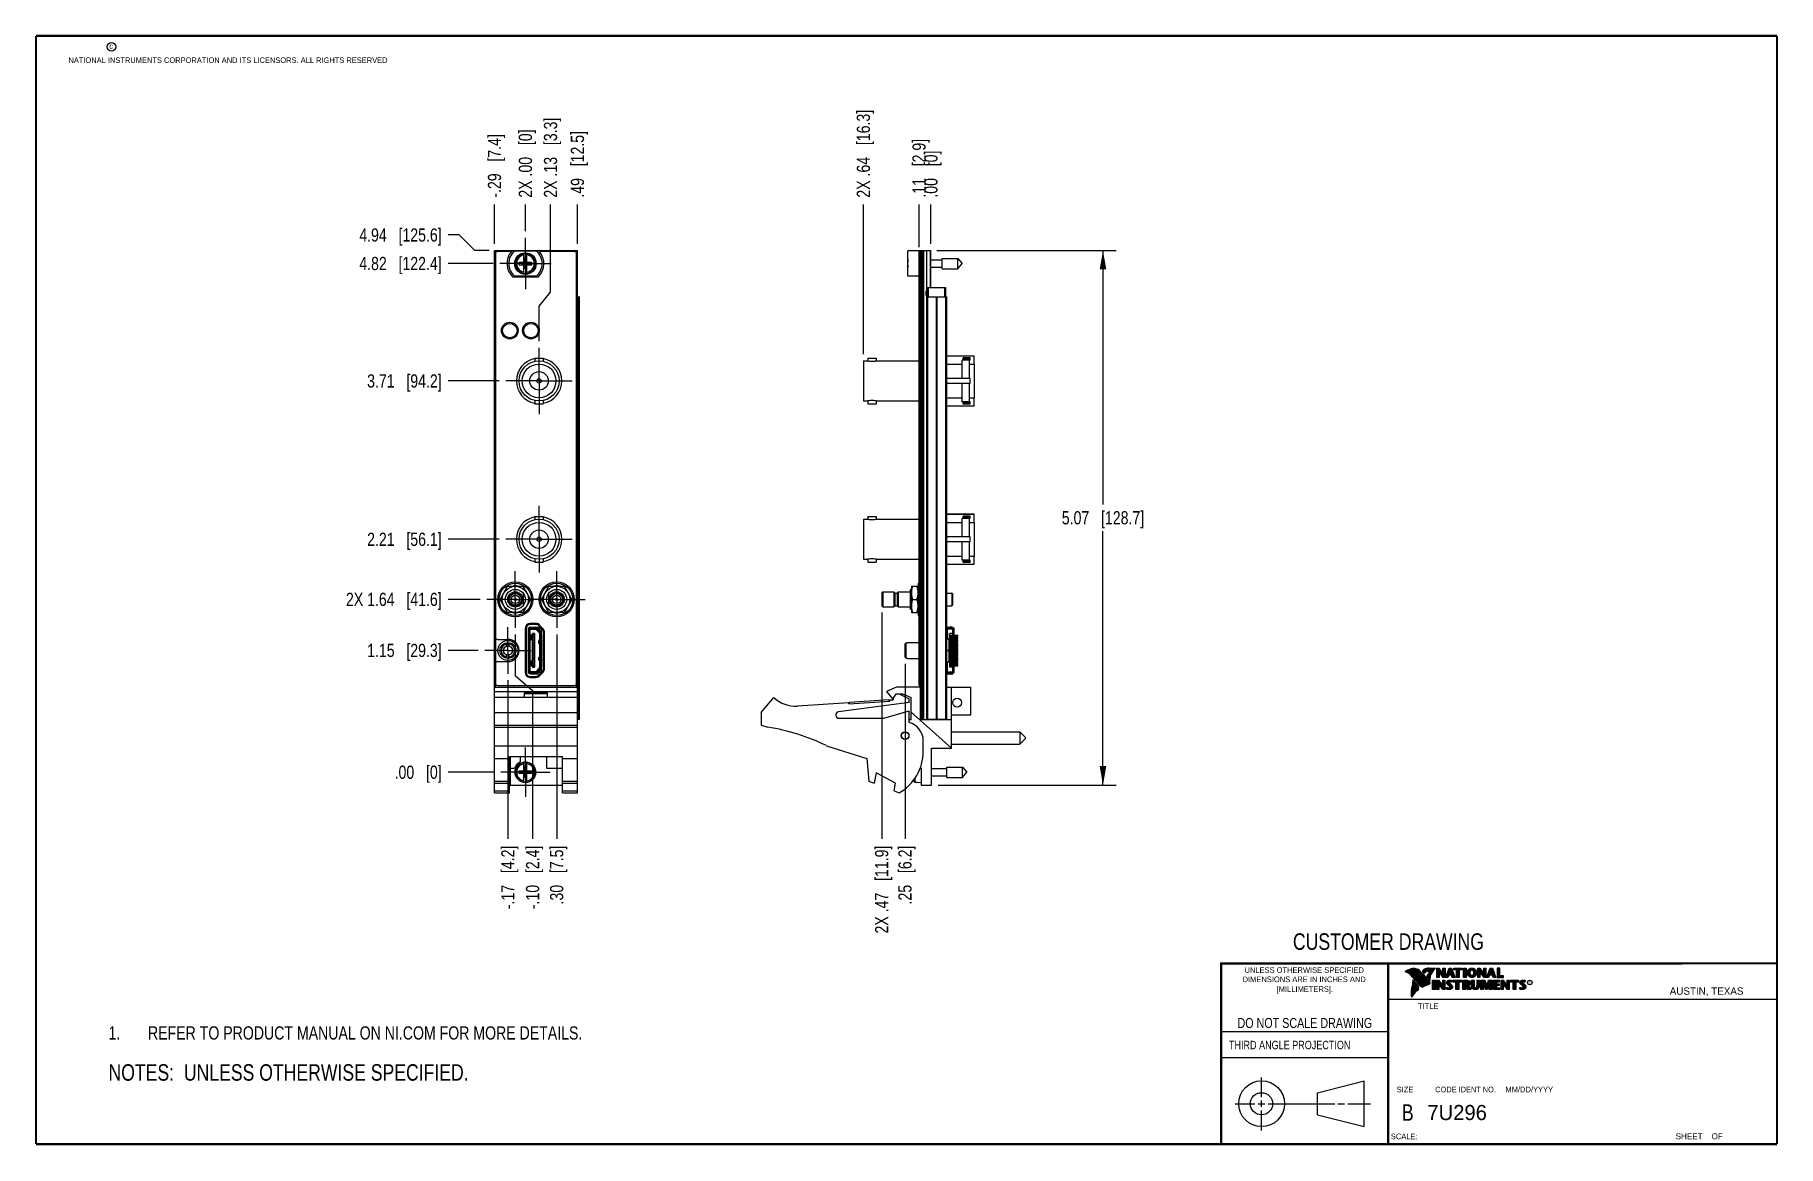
# Model space of a CAD drawing. Header units: inches. Extents: x 0.2 to 16.8, y 0.2 to 10.8.
import ezdxf

# ---------------------------------------------------------------- set-up
doc = ezdxf.new("R2010")
doc.units = ezdxf.units.IN
doc.header["$LTSCALE"] = 0.935
doc.header["$MEASUREMENT"] = 0
doc.linetypes.add('CENTER', pattern=[0.6, 0.375, -0.075, 0.075, -0.075])
doc.layers.get('0').update_dxf_attribs({"linetype": 'CONTINUOUS'})
for name, color, linetype in [('02___PRT_ALL_AXES', 7, 'CONTINUOUS'), ('DEFAULT_1', 7, 'CENTER'), ('DETAIL', 7, 'CONTINUOUS'), ('DIMENSIONS', 7, 'CONTINUOUS')]:
    doc.layers.add(name, color=color, linetype=linetype)
doc.styles.get("Standard").update_dxf_attribs({"font": 'txt', "width": 0.8})
doc.styles.add('TEXTSTYLE_2', font='txt')
doc.styles.add('TEXTSTYLE_3', font='txt', dxfattribs={"width": 0.95})
doc.dimstyles.new('DIMSTYLE_1', dxfattribs={"dimtxt": 0.125, "dimasz": 0.18, "dimexe": 0.125, "dimexo": 0.0625, "dimgap": 0.03125, "dimtad": 0, "dimtih": 1, "dimtoh": 1, "dimzin": 4, "dimdsep": 46, "dimtxsty": 'STANDARD', "dimblk": '_FILLED', "dimblk1": '_FILLED', "dimblk2": '_FILLED', "dimcen": 0.09, "dimadec": 0, "dimazin": 0, "dimtp": 0.001, "dimtm": 0.001, "dimtfac": 1, "dimtofl": 0, "dimtmove": 0, "dimatfit": 3, "dimldrblk": '_FILLED', "dimfxl": 1, "dimtolj": 1, "dimtzin": 4, "dimarcsym": 0})
doc.dimstyles.new('DIMSTYLE_2', dxfattribs={"dimtxt": 0.125, "dimasz": 0.18, "dimexe": 0.125, "dimexo": 0.0625, "dimgap": 0.03125, "dimtad": 0, "dimtih": 1, "dimtoh": 1, "dimzin": 4, "dimdsep": 46, "dimtxsty": 'STANDARD', "dimblk": '_FILLED', "dimblk1": '_FILLED', "dimblk2": '_FILLED', "dimcen": 0.09, "dimadec": 0, "dimazin": 0, "dimtfac": 1, "dimtofl": 0, "dimtmove": 0, "dimatfit": 3, "dimldrblk": '_FILLED', "dimfxl": 1, "dimtolj": 1, "dimtzin": 4, "dimarcsym": 0})
doc.dimstyles.new('DIMSTYLE_3', dxfattribs={"dimtxt": 0.125, "dimasz": 0.18, "dimexe": 0.125, "dimexo": 0.0625, "dimgap": 0.0625, "dimtad": 0, "dimtih": 1, "dimtoh": 1, "dimzin": 4, "dimdsep": 46, "dimtxsty": 'STANDARD', "dimblk": '_FILLED', "dimblk1": '_FILLED', "dimblk2": '_FILLED', "dimcen": 0.09, "dimadec": 0, "dimazin": 0, "dimtp": 0.001, "dimtm": 0.001, "dimtfac": 1, "dimtofl": 0, "dimtmove": 0, "dimatfit": 3, "dimldrblk": '_FILLED', "dimfxl": 1, "dimtolj": 1, "dimtzin": 4, "dimarcsym": 0})

msp = doc.modelspace()

# ---------------------------------------------------------------- texts
at = {"color": 2, "linetype": 'CONTINUOUS', "attachment_point": 1, "line_spacing_factor": 0.9}
for s, insert, char_height, width in [('c', (0.946, 10.689), 0.053, 0.0424), ('NATIONAL INSTRUMENTS CORPORATION AND ITS LICENSORS. ALL RIGHTS RESERVED', (0.558, 10.555), 0.053, 3.0104), ('THIRD ANGLE PROJECTION', (11.556, 1.238), 0.08, 1.408)]:
    msp.add_mtext(s, dxfattribs=dict(at, insert=insert, char_height=char_height, width=width))
at = {"color": 7, "linetype": 'CONTINUOUS', "attachment_point": 2, "line_spacing_factor": 0.9}
for s, insert, char_height, width in [('CUSTOMER DRAWING', (13.067, 2.256), 0.15625, 2), ('DO NOT SCALE DRAWING', (12.275, 1.454), 0.095, 1.52), ('B', (13.25, 0.636), 0.156, 0.125)]:
    msp.add_mtext(s, dxfattribs=dict(at, insert=insert, char_height=char_height, width=width))
at = {"color": 2, "linetype": 'CONTINUOUS', "line_spacing_factor": 0.9}
for s, insert, char_height, width, attachment_point, style in [('DIMENSIONS ARE IN INCHES AND', (12.269, 1.847), 0.05325, 1.49111, 2, 'TEXTSTYLE_2'), ('UNLESS OTHERWISE SPECIFIED', (12.269, 1.935), 0.05325, 1.3846, 2, 'TEXTSTYLE_2'), ('[MILLIMETERS].', (12.275, 1.755), 0.05325, 0.74556, 2, 'TEXTSTYLE_2'), ('R', (14.397, 1.8), 0.0217, 0.02174, 1, 'TEXTSTYLE_2'), ('AUSTIN, TEXAS', (15.733, 1.744), 0.06962, 0.90502, 1, 'TEXTSTYLE_2'), ('TITLE', (13.347, 1.593), 0.0533, 0.26627, 1, 'TEXTSTYLE_2'), ('SIZE', (13.145, 0.803), 0.0533, 0.21302, 1, 'TEXTSTYLE_2'), ('CODE IDENT NO.', (13.798, 0.803), 0.05325, 0.70828, 2, 'TEXTSTYLE_3'), ('MM/DD/YYYY', (14.176, 0.803), 0.0533, 0.53254, 1, 'TEXTSTYLE_2'), ('SCALE:', (13.09, 0.359), 0.0533, 0.31952, 1, 'TEXTSTYLE_2'), ('SHEET    OF', (15.789, 0.362), 0.05726, 0.62988, 1, 'TEXTSTYLE_2')]:
    msp.add_mtext(s, dxfattribs=dict(at, insert=insert, char_height=char_height, width=width, attachment_point=attachment_point, style=style))
at = {"color": 7, "linetype": 'CONTINUOUS', "insert": (13.436, 0.63), "char_height": 0.1432, "width": 0.71578, "attachment_point": 1, "line_spacing_factor": 0.9, "style": 'TEXTSTYLE_2'}
msp.add_mtext('7U296', dxfattribs=at)

# ---------------------------------------------------------------- blocks, each defined once
blk = doc.blocks.new('CUSTOM_NOTE_BL0', base_point=(3.675, 1.312))
at = {"color": 2, "linetype": 'CONTINUOUS', "width": 0.8}
for s, p in [('1.', (0.938, 1.25)), ('REFER TO PRODUCT MANUAL ON NI.COM FOR MORE DETAILS.', (1.312, 1.25))]:
    blk.add_text(s, height=0.125, dxfattribs=at).set_placement(p)
blk = doc.blocks.new('*D0')
at = {"layer": 'DIMENSIONS', "color": 2, "linetype": 'CONTINUOUS'}
blk.add_line((4.44, 4.936), (4.157, 4.936), dxfattribs=at)
at = {"layer": 'DIMENSIONS', "color": 2, "linetype": 'CONTINUOUS', "insert": (4.095, 4.999), "char_height": 0.125, "width": 1.125, "attachment_point": 3, "line_spacing_factor": 0.9}
blk.add_mtext('1.15{\\Ftxt.shx;\\W1.000000;\\H0.125000; }[29.3]', dxfattribs=at)
blk = doc.blocks.new('_FILLED')
at = {"color": 0, "linetype": 'BYBLOCK'}
blk.add_solid([(0, 0), (-1, 0.174), (-1, -0.174)], dxfattribs=at)
blk = doc.blocks.new('*D1')
at = {"layer": 'DIMENSIONS', "color": 2, "linetype": 'CONTINUOUS'}
blk.add_line((4.592, 3.782), (4.157, 3.782), dxfattribs=at)
at = {"layer": 'DIMENSIONS', "color": 2, "linetype": 'CONTINUOUS', "insert": (4.095, 3.845), "char_height": 0.125, "width": 0.725, "attachment_point": 3, "line_spacing_factor": 0.9}
blk.add_mtext('.00{\\Ftxt.shx;\\W1.000000;\\H0.125000; }[0]', dxfattribs=at)
blk = doc.blocks.new('*D2')
at = {"layer": 'DIMENSIONS', "color": 2, "linetype": 'CONTINUOUS'}
blk.add_line((4.461, 5.42), (4.157, 5.42), dxfattribs=at)
at = {"layer": 'DIMENSIONS', "color": 2, "linetype": 'CONTINUOUS', "insert": (4.095, 5.483), "char_height": 0.125, "width": 1.425, "attachment_point": 3, "line_spacing_factor": 0.9}
blk.add_mtext('2X 1.64{\\Ftxt.shx;\\W1.000000;\\H0.125000; }[41.6]', dxfattribs=at)
blk = doc.blocks.new('*D3')
at = {"layer": 'DIMENSIONS', "color": 2, "linetype": 'CONTINUOUS'}
blk.add_line((4.64, 5.99), (4.157, 5.99), dxfattribs=at)
at = {"layer": 'DIMENSIONS', "color": 2, "linetype": 'CONTINUOUS', "insert": (4.095, 6.052), "char_height": 0.125, "width": 1.125, "attachment_point": 3, "line_spacing_factor": 0.9}
blk.add_mtext('2.21{\\Ftxt.shx;\\W1.000000;\\H0.125000; }[56.1]', dxfattribs=at)
blk = doc.blocks.new('*D4')
at = {"layer": 'DIMENSIONS', "color": 2, "linetype": 'CONTINUOUS'}
blk.add_line((4.64, 7.49), (4.157, 7.49), dxfattribs=at)
at = {"layer": 'DIMENSIONS', "color": 2, "linetype": 'CONTINUOUS', "insert": (4.095, 7.552), "char_height": 0.125, "width": 1.125, "attachment_point": 3, "line_spacing_factor": 0.9}
blk.add_mtext('3.71{\\Ftxt.shx;\\W1.000000;\\H0.125000; }[94.2]', dxfattribs=at)
blk = doc.blocks.new('*D5')
at = {"layer": 'DIMENSIONS', "color": 2, "linetype": 'CONTINUOUS'}
blk.add_line((4.583, 8.602), (4.157, 8.602), dxfattribs=at)
at = {"layer": 'DIMENSIONS', "color": 2, "linetype": 'CONTINUOUS', "insert": (4.095, 8.665), "char_height": 0.125, "width": 1.225, "attachment_point": 3, "line_spacing_factor": 0.9}
blk.add_mtext('4.82{\\Ftxt.shx;\\W1.000000;\\H0.125000; }[122.4]', dxfattribs=at)
blk = doc.blocks.new('*D6')
at = {"layer": 'DIMENSIONS', "color": 2, "linetype": 'CONTINUOUS'}
for p, q in [((4.262, 8.873), (4.157, 8.873)), ((4.408, 8.726), (4.262, 8.873)), ((4.545, 8.726), (4.408, 8.726))]:
    blk.add_line(p, q, dxfattribs=at)
at = {"layer": 'DIMENSIONS', "color": 2, "linetype": 'CONTINUOUS', "insert": (4.095, 8.935), "char_height": 0.125, "width": 1.225, "attachment_point": 3, "line_spacing_factor": 0.9}
blk.add_mtext('4.94{\\Ftxt.shx;\\W1.000000;\\H0.125000; }[125.6]', dxfattribs=at)
blk = doc.blocks.new('*D7')
at = {"layer": 'DIMENSIONS', "color": 2, "linetype": 'CONTINUOUS'}
blk.add_line((8.619, 8.758), (8.619, 9.163), dxfattribs=at)
at = {"layer": 'DIMENSIONS', "color": 2, "linetype": 'CONTINUOUS', "insert": (8.556, 9.226), "char_height": 0.125, "width": 0.925, "attachment_point": 1, "rotation": 90, "line_spacing_factor": 0.9}
blk.add_mtext('.11{\\Ftxt.shx;\\W1.000000;\\H0.125000; }[2.9]', dxfattribs=at)
blk = doc.blocks.new('*D8')
at = {"layer": 'DIMENSIONS', "color": 2, "linetype": 'CONTINUOUS'}
blk.add_line((8.732, 8.788), (8.732, 9.163), dxfattribs=at)
at = {"layer": 'DIMENSIONS', "color": 2, "linetype": 'CONTINUOUS', "insert": (8.669, 9.226), "char_height": 0.125, "width": 0.725, "attachment_point": 1, "rotation": 90, "line_spacing_factor": 0.9}
blk.add_mtext('.00{\\Ftxt.shx;\\W1.000000;\\H0.125000; }[0]', dxfattribs=at)
blk = doc.blocks.new('*D9')
at = {"layer": 'DIMENSIONS', "color": 2, "linetype": 'CONTINUOUS'}
blk.add_line((8.092, 7.742), (8.092, 9.163), dxfattribs=at)
at = {"layer": 'DIMENSIONS', "color": 2, "linetype": 'CONTINUOUS', "insert": (8.029, 9.226), "char_height": 0.125, "width": 1.325, "attachment_point": 1, "rotation": 90, "line_spacing_factor": 0.9}
blk.add_mtext('2X .64{\\Ftxt.shx;\\W1.000000;\\H0.125000; }[16.3]', dxfattribs=at)
blk = doc.blocks.new('*D10')
at = {"layer": 'DIMENSIONS', "color": 2, "linetype": 'CONTINUOUS'}
blk.add_line((8.486, 4.811), (8.486, 3.15), dxfattribs=at)
at = {"layer": 'DIMENSIONS', "color": 2, "linetype": 'CONTINUOUS', "insert": (8.423, 3.087), "char_height": 0.125, "width": 0.925, "attachment_point": 3, "rotation": 90, "line_spacing_factor": 0.9}
blk.add_mtext('.25{\\Ftxt.shx;\\W1.000000;\\H0.125000; }[6.2]', dxfattribs=at)
blk = doc.blocks.new('*D11')
at = {"layer": 'DIMENSIONS', "color": 2, "linetype": 'CONTINUOUS'}
blk.add_line((8.265, 5.296), (8.265, 3.15), dxfattribs=at)
at = {"layer": 'DIMENSIONS', "color": 2, "linetype": 'CONTINUOUS', "insert": (8.202, 3.087), "char_height": 0.125, "width": 1.325, "attachment_point": 3, "rotation": 90, "line_spacing_factor": 0.9}
blk.add_mtext('2X .47{\\Ftxt.shx;\\W1.000000;\\H0.125000; }[11.9]', dxfattribs=at)
blk = doc.blocks.new('*D12')
at = {"layer": 'DIMENSIONS', "color": 2, "linetype": 'CONTINUOUS'}
for p, q in [((8.789, 8.726), (10.487, 8.726)), ((10.362, 8.726), (10.362, 6.318)), ((10.362, 3.66), (10.362, 6.068)), ((8.799, 3.66), (10.487, 3.66))]:
    blk.add_line(p, q, dxfattribs=at)
at = {"layer": 'DIMENSIONS', "color": 2, "linetype": 'CONTINUOUS', "xscale": 0.18, "yscale": 0.18, "zscale": 0.18}
for p, rotation in [((10.362, 8.726), 90), ((10.362, 3.66), 270)]:
    blk.add_blockref('_FILLED', p, dxfattribs=dict(at, rotation=rotation))
at = {"layer": 'DIMENSIONS', "color": 2, "linetype": 'CONTINUOUS', "insert": (10.362, 6.256), "char_height": 0.125, "width": 1.225, "attachment_point": 2, "line_spacing_factor": 0.9}
blk.add_mtext('5.07{\\Ftxt.shx;\\W1.000000;\\H0.125000; }[128.7]', dxfattribs=at)
blk = doc.blocks.new('*D13')
at = {"layer": 'DIMENSIONS', "color": 2, "linetype": 'CONTINUOUS'}
for p, q in [((5.127, 8.33), (5.127, 9.163)), ((5.018, 8.198), (5.127, 8.33)), ((5.018, 7.867), (5.018, 8.198))]:
    blk.add_line(p, q, dxfattribs=at)
at = {"layer": 'DIMENSIONS', "color": 2, "linetype": 'CONTINUOUS', "insert": (5.064, 9.226), "char_height": 0.125, "width": 1.225, "attachment_point": 1, "rotation": 90, "line_spacing_factor": 0.9}
blk.add_mtext('2X .13{\\Ftxt.shx;\\W1.000000;\\H0.125000; }[3.3]', dxfattribs=at)
blk = doc.blocks.new('*D14')
at = {"layer": 'DIMENSIONS', "color": 2, "linetype": 'CONTINUOUS'}
blk.add_line((4.889, 8.908), (4.889, 9.163), dxfattribs=at)
at = {"layer": 'DIMENSIONS', "color": 2, "linetype": 'CONTINUOUS', "insert": (4.826, 9.226), "char_height": 0.125, "width": 1.025, "attachment_point": 1, "rotation": 90, "line_spacing_factor": 0.9}
blk.add_mtext('2X .00{\\Ftxt.shx;\\W1.000000;\\H0.125000; }[0]', dxfattribs=at)
blk = doc.blocks.new('*D15')
at = {"layer": 'DIMENSIONS', "color": 2, "linetype": 'CONTINUOUS'}
blk.add_line((4.596, 8.788), (4.596, 9.163), dxfattribs=at)
at = {"layer": 'DIMENSIONS', "color": 2, "linetype": 'CONTINUOUS', "insert": (4.533, 9.226), "char_height": 0.125, "width": 1.025, "attachment_point": 1, "rotation": 90, "line_spacing_factor": 0.9}
blk.add_mtext('-.29{\\Ftxt.shx;\\W1.000000;\\H0.125000; }[7.4]', dxfattribs=at)
blk = doc.blocks.new('*D16')
at = {"layer": 'DIMENSIONS', "color": 2, "linetype": 'CONTINUOUS'}
blk.add_line((5.382, 8.788), (5.382, 9.163), dxfattribs=at)
at = {"layer": 'DIMENSIONS', "color": 2, "linetype": 'CONTINUOUS', "insert": (5.319, 9.226), "char_height": 0.125, "width": 1.025, "attachment_point": 1, "rotation": 90, "line_spacing_factor": 0.9}
blk.add_mtext('.49{\\Ftxt.shx;\\W1.000000;\\H0.125000; }[12.5]', dxfattribs=at)
blk = doc.blocks.new('*D17')
at = {"layer": 'DIMENSIONS', "color": 2, "linetype": 'CONTINUOUS'}
for p, q in [((4.793, 5.088), (4.793, 4.699)), ((4.793, 4.699), (4.957, 4.557)), ((4.957, 4.557), (4.957, 3.15))]:
    blk.add_line(p, q, dxfattribs=at)
at = {"layer": 'DIMENSIONS', "color": 2, "linetype": 'CONTINUOUS', "insert": (4.894, 3.087), "char_height": 0.125, "width": 1.025, "attachment_point": 3, "rotation": 90, "line_spacing_factor": 0.9}
blk.add_mtext('-.10{\\Ftxt.shx;\\W1.000000;\\H0.125000; }[2.4]', dxfattribs=at)
blk = doc.blocks.new('*D18')
at = {"layer": 'DIMENSIONS', "color": 2, "linetype": 'CONTINUOUS'}
blk.add_line((5.185, 5.088), (5.185, 3.15), dxfattribs=at)
at = {"layer": 'DIMENSIONS', "color": 2, "linetype": 'CONTINUOUS', "insert": (5.122, 3.087), "char_height": 0.125, "width": 0.925, "attachment_point": 3, "rotation": 90, "line_spacing_factor": 0.9}
blk.add_mtext('.30{\\Ftxt.shx;\\W1.000000;\\H0.125000; }[7.5]', dxfattribs=at)
blk = doc.blocks.new('*D19')
at = {"layer": 'DIMENSIONS', "color": 2, "linetype": 'CONTINUOUS'}
blk.add_line((4.723, 4.654), (4.723, 3.15), dxfattribs=at)
at = {"layer": 'DIMENSIONS', "color": 2, "linetype": 'CONTINUOUS', "insert": (4.66, 3.087), "char_height": 0.125, "width": 1.025, "attachment_point": 3, "rotation": 90, "line_spacing_factor": 0.9}
blk.add_mtext('-.17{\\Ftxt.shx;\\W1.000000;\\H0.125000; }[4.2]', dxfattribs=at)
blk = doc.blocks.new('NOTES_HEADER_BL1', base_point=(3.1215, 0.9375))
at = {"layer": 'DETAIL', "color": 2, "linetype": 'CONTINUOUS', "width": 0.8}
blk.add_text('NOTES:  UNLESS OTHERWISE SPECIFIED.', height=0.156, dxfattribs=at).set_placement((0.9375, 0.8595))

# ---------------------------------------------------------------- dimensions: what is measured, and where the dimension line sits
at = {"layer": 'DIMENSIONS', "color": 2, "linetype": 'CONTINUOUS'}
for feature_location, offset, dtype, origin, text, dimstyle, picture, middle in [((5.018, 7.867), (0.109, 1.296), 0, (4.889, 8.846), '2X <>', 'DIMSTYLE_1', '*D13', (5.127, 9.838)), ((8.092, 7.742), (0, 1.421), 1, (8.732, 7.68), '2X <>', 'DIMSTYLE_1', '*D9', (8.092, 9.888)), ((4.596, 8.788), (0, 0.375), 1, (4.889, 8.726), '-<>', 'DIMSTYLE_1', '*D15', (4.596, 9.738)), ((4.888532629, 8.908192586), (0, 0.255045), 1, (4.888532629, 8.845692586), '2X <>', 'DIMSTYLE_2', '*D14', (4.888532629, 9.738237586)), ((4.461, 5.42), (-0.304, 0), 0, (4.523, 3.782), '2X <>', 'DIMSTYLE_1', '*D2', (3.382, 5.42)), ((8.265, 5.296), (0, -2.146), 1, (8.732, 5.358), '2X <>', 'DIMSTYLE_1', '*D11', (8.265, 2.425)), ((4.793, 5.088), (0.164, -1.938), 0, (4.889, 5.151), '-<>', 'DIMSTYLE_1', '*D17', (4.957, 2.575)), ((4.723, 4.654), (0, -1.504), 1, (4.889, 4.716), '-<>', 'DIMSTYLE_1', '*D19', (4.723, 2.575))]:
    dim = msp.add_ordinate_dim(feature_location=feature_location, offset=offset, dtype=dtype, origin=origin, text=text, dimstyle=dimstyle, dxfattribs=at)
    dim.commit()
    dim.dimension.update_dxf_attribs({"geometry": picture, "text_midpoint": middle})
for feature_location, offset, dtype, origin, dimstyle, picture, middle in [((5.382, 8.788), (0, 0.375), 1, (4.889, 8.726), 'DIMSTYLE_1', '*D16', (5.382, 9.738)), ((8.619, 8.758), (0, 0.405), 1, (8.732, 8.726), 'DIMSTYLE_1', '*D7', (8.619, 9.688)), ((8.731519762, 8.788237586), (0, 0.375), 1, (8.731519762, 8.725737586), 'DIMSTYLE_2', '*D8', (8.731519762, 9.588237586)), ((4.545, 8.726), (-0.388, 0.147), 0, (4.608, 3.782), 'DIMSTYLE_1', '*D6', (3.482, 8.873)), ((4.583, 8.602), (-0.426, 0), 0, (4.645, 3.782), 'DIMSTYLE_1', '*D5', (3.482, 8.602)), ((4.64, 7.49), (-0.483, 0), 0, (4.703, 3.782), 'DIMSTYLE_1', '*D4', (3.532, 7.49)), ((4.64, 5.99), (-0.483, 0), 0, (4.703, 3.782), 'DIMSTYLE_1', '*D3', (3.532, 5.99)), ((5.185, 5.088), (0, -1.938), 1, (4.889, 5.151), 'DIMSTYLE_1', '*D18', (5.185, 2.625)), ((4.44, 4.936), (-0.283, 0), 0, (4.655, 3.782), 'DIMSTYLE_1', '*D0', (3.532, 4.936)), ((8.486, 4.811), (0, -1.661), 1, (8.732, 4.873), 'DIMSTYLE_1', '*D10', (8.486, 2.625)), ((4.592032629, 3.782297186), (-0.435, 0), 0, (4.654532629, 3.782297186), 'DIMSTYLE_2', '*D1', (3.732032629, 3.782297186))]:
    dim = msp.add_ordinate_dim(feature_location=feature_location, offset=offset, dtype=dtype, origin=origin, dimstyle=dimstyle, dxfattribs=at)
    dim.commit()
    dim.dimension.update_dxf_attribs({"geometry": picture, "text_midpoint": middle})
dim = msp.add_linear_dim(base=(10.362, 3.66), p1=(8.727, 8.726), p2=(8.737, 3.66), angle=270, dimstyle='DIMSTYLE_3', dxfattribs=at)
dim.commit()
dim.dimension.update_dxf_attribs({"geometry": '*D12', "text_midpoint": (10.362, 6.193), "dimtype": 160})

# ---------------------------------------------------------------- linework, layer by layer
at = {"color": 7, "linetype": 'CONTINUOUS'}
for p, q in [((4.596, 8.726), (5.382, 8.726)), ((4.605, 8.696), (4.605, 5.061)), ((4.755, 8.716), (4.625, 8.716)), ((4.785, 8.721), (4.992, 8.721)), ((4.831, 8.588), (4.831, 8.616)), ((4.831, 8.588), (4.946, 8.616)), ((4.831, 8.616), (4.875, 8.616)), ((4.831, 8.616), (4.946, 8.588)), ((4.875, 8.614), (4.875, 8.697)), ((4.875, 8.614), (4.877, 8.614)), ((4.875, 8.508), (4.875, 8.59)), ((4.875, 8.59), (4.877, 8.59)), ((4.877, 8.554), (4.9, 8.651)), ((4.877, 8.651), (4.877, 8.614)), ((4.9, 8.554), (4.877, 8.651)), ((4.9, 8.651), (4.877, 8.651)), ((4.877, 8.59), (4.9, 8.614)), ((4.9, 8.59), (4.877, 8.614)), ((4.877, 8.59), (4.877, 8.554)), ((4.9, 8.614), (4.9, 8.651)), ((4.902, 8.614), (4.9, 8.614)), ((4.9, 8.554), (4.9, 8.59)), ((4.902, 8.59), (4.9, 8.59)), ((4.902, 8.614), (4.902, 8.697)), ((4.902, 8.616), (4.946, 8.616)), ((4.902, 8.508), (4.902, 8.59)), ((4.946, 8.616), (4.946, 8.588)), ((5.353, 8.716), (5.022, 8.716)), ((5.373, 4.625), (5.373, 8.696)), ((8.511, 8.616), (8.514, 8.616)), ((8.514, 8.484), (8.514, 8.721)), ((8.634, 8.721), (8.514, 8.721)), ((8.619, 4.605), (8.619, 8.716)), ((8.619, 8.716), (8.634, 8.716)), ((8.619, 8.696), (8.634, 8.696)), ((8.634, 8.726), (8.693, 8.726)), ((8.634, 4.615), (8.634, 8.706)), ((8.732, 8.637), (8.837, 8.637)), ((8.837, 8.553), (8.837, 8.651)), ((8.837, 8.651), (8.985, 8.651)), ((8.985, 8.553), (8.985, 8.651)), ((8.985, 8.651), (9.027, 8.602)), ((8.985, 8.553), (9.027, 8.602)), ((4.992, 8.484), (4.785, 8.484)), ((4.875, 8.588), (4.831, 8.588)), ((4.9, 8.554), (4.877, 8.554)), ((4.946, 8.588), (4.902, 8.588)), ((8.514, 8.588), (8.511, 8.588)), ((8.619, 8.484), (8.514, 8.484)), ((8.732, 8.567), (8.837, 8.567)), ((8.837, 8.553), (8.985, 8.553)), ((5.382, 8.286), (5.4, 8.286)), ((5.4, 4.286), (5.4, 8.286)), ((8.687, 8.341), (8.686, 8.34)), ((8.686, 8.301), (8.686, 8.34)), ((8.687, 8.3), (8.686, 8.301)), ((8.687, 8.341), (8.687, 8.3)), ((8.693, 4.286), (8.693, 8.286)), ((8.693, 8.286), (8.881, 8.286)), ((8.7, 8.286), (8.7, 8.376)), ((8.7, 8.376), (8.874, 8.376)), ((8.701, 4.286), (8.701, 8.286)), ((8.783, 4.286), (8.783, 8.286)), ((8.79, 4.286), (8.79, 8.286)), ((8.872, 4.286), (8.872, 8.286)), ((8.874, 8.286), (8.874, 8.376)), ((8.881, 4.286), (8.881, 8.286)), ((9.14, 7.726), (8.881, 7.726)), ((9.14, 7.65), (9.14, 7.727)), ((9.103, 7.514), (8.881, 7.514)), ((9.103, 7.466), (8.881, 7.466)), ((9.103, 7.466), (9.103, 7.514)), ((9.14, 7.253), (9.14, 7.329)), ((8.881, 7.254), (9.14, 7.254)), ((9.14, 6.226), (8.881, 6.226)), ((9.14, 6.15), (9.14, 6.227)), ((9.103, 6.014), (8.881, 6.014)), ((9.103, 5.966), (8.881, 5.966)), ((9.103, 5.966), (9.103, 6.014)), ((9.14, 5.753), (9.14, 5.829)), ((8.881, 5.754), (9.14, 5.754)), ((4.648, 5.42), (4.72, 5.545)), ((4.688, 5.489), (4.686, 5.491)), ((4.72, 5.545), (4.865, 5.545)), ((4.865, 5.545), (4.937, 5.42)), ((4.867, 5.48), (4.867, 5.36)), ((4.871, 5.373), (4.871, 5.467)), ((4.899, 5.491), (4.897, 5.489)), ((5.04, 5.42), (5.112, 5.545)), ((5.08, 5.489), (5.078, 5.491)), ((5.107, 5.467), (5.107, 5.373)), ((5.111, 5.36), (5.111, 5.48)), ((5.112, 5.545), (5.257, 5.545)), ((5.257, 5.545), (5.329, 5.42)), ((5.291, 5.491), (5.289, 5.489)), ((8.275, 5.492), (8.265, 5.482)), ((8.265, 5.482), (8.265, 5.358)), ((8.275, 5.492), (8.381, 5.492)), ((8.275, 5.492), (8.275, 5.348)), ((8.391, 5.482), (8.381, 5.492)), ((8.381, 5.492), (8.381, 5.348)), ((8.391, 5.482), (8.391, 5.358)), ((8.421, 5.492), (8.411, 5.482)), ((8.411, 5.482), (8.411, 5.358)), ((8.421, 5.492), (8.537, 5.492)), ((8.421, 5.492), (8.421, 5.348)), ((8.537, 5.325), (8.537, 5.515)), ((8.546, 5.545), (8.608, 5.545)), ((8.546, 5.544), (8.546, 5.545)), ((8.546, 5.544), (8.546, 5.296)), ((8.608, 5.545), (8.609, 5.544)), ((8.609, 5.573), (8.619, 5.573)), ((8.609, 5.573), (8.609, 5.267)), ((8.881, 5.48), (8.93, 5.48)), ((8.935, 5.475), (8.93, 5.48)), ((8.93, 5.48), (8.93, 5.36)), ((8.935, 5.475), (8.935, 5.365)), ((4.72, 5.295), (4.648, 5.42)), ((4.686, 5.349), (4.688, 5.351)), ((4.865, 5.295), (4.72, 5.295)), ((4.937, 5.42), (4.865, 5.295)), ((4.897, 5.351), (4.899, 5.349)), ((5.112, 5.295), (5.04, 5.42)), ((5.078, 5.349), (5.08, 5.351)), ((5.257, 5.295), (5.112, 5.295)), ((5.329, 5.42), (5.257, 5.295)), ((5.289, 5.351), (5.291, 5.349)), ((8.275, 5.348), (8.265, 5.358)), ((8.275, 5.348), (8.381, 5.348)), ((8.391, 5.358), (8.381, 5.348)), ((8.421, 5.348), (8.411, 5.358)), ((8.421, 5.348), (8.537, 5.348)), ((8.546, 5.296), (8.546, 5.295)), ((8.546, 5.295), (8.608, 5.295)), ((8.557, 5.42), (8.597, 5.42)), ((8.608, 5.295), (8.609, 5.296)), ((8.881, 5.36), (8.93, 5.36)), ((8.935, 5.365), (8.93, 5.36)), ((4.915, 5.137), (4.915, 4.736)), ((4.925, 5.137), (4.925, 4.736)), ((4.928, 4.736), (4.928, 5.137)), ((4.93, 5.138), (4.93, 5.086)), ((4.934, 5.157), (5.028, 5.157)), ((4.988, 5.146), (4.934, 5.146)), ((4.934, 5.143), (4.988, 5.143)), ((4.934, 5.142), (4.991, 5.142)), ((4.934, 5.138), (4.987, 5.138)), ((4.934, 5.083), (4.934, 5.138)), ((4.945, 5.142), (4.945, 5.143)), ((4.961, 5.143), (4.961, 5.142)), ((5.019, 5.105), (4.991, 5.136)), ((4.994, 5.14), (5.024, 5.106)), ((5.022, 5.108), (4.994, 5.139)), ((4.996, 5.143), (5.027, 5.109)), ((5.035, 5.115), (5.004, 5.15)), ((5.01, 5.143), (5.041, 5.143)), ((5.011, 5.142), (5.04, 5.142)), ((5.04, 5.104), (5.04, 5.142)), ((8.609, 5.267), (8.619, 5.267)), ((8.881, 5.157), (8.938, 5.157)), ((8.881, 5.15), (8.887, 5.15)), ((8.887, 5.157), (8.887, 5.142)), ((8.938, 5.143), (8.887, 5.143)), ((8.887, 5.142), (8.938, 5.142)), ((8.887, 5.104), (8.887, 5.142)), ((8.893, 5.143), (8.893, 5.157)), ((8.899, 5.157), (8.899, 5.143)), ((8.903, 5.143), (8.903, 5.142)), ((8.906, 5.143), (8.906, 5.157)), ((8.915, 5.159), (8.923, 5.159)), ((8.918, 5.162), (8.919, 5.162)), ((8.931, 5.157), (8.931, 5.143)), ((8.938, 5.142), (8.938, 5.157)), ((8.938, 5.142), (8.938, 5.082)), ((8.938, 5.137), (8.939, 5.137)), ((8.953, 5.147), (8.939, 5.147)), ((8.939, 5.082), (8.939, 5.147)), ((8.939, 5.14), (8.953, 5.14)), ((8.939, 5.137), (8.939, 5.082)), ((8.953, 5.082), (8.953, 5.147)), ((4.625, 5.041), (4.723, 5.041)), ((4.709, 4.977), (4.709, 5.01)), ((4.736, 4.977), (4.736, 5.01)), ((4.931, 5.034), (4.928, 5.034)), ((4.937, 5.081), (4.929, 5.086)), ((4.93, 5.034), (4.93, 4.839)), ((4.931, 5.034), (4.937, 5.037)), ((4.934, 4.837), (4.934, 5.035)), ((4.943, 5.081), (4.937, 5.081)), ((4.937, 5.037), (4.937, 5.081)), ((4.937, 5.037), (4.943, 5.038)), ((4.948, 5.079), (4.948, 5.039)), ((4.956, 4.779), (4.956, 5.094)), ((4.96, 5.088), (4.957, 5.091)), ((4.974, 5.096), (4.958, 5.096)), ((4.968, 5.082), (4.979, 5.082)), ((4.968, 5.082), (4.968, 5.074)), ((4.968, 5.074), (4.979, 5.074)), ((4.968, 5.066), (4.979, 5.066)), ((4.968, 5.066), (4.968, 5.058)), ((4.968, 5.058), (4.979, 5.058)), ((4.968, 5.051), (4.979, 5.051)), ((4.968, 5.051), (4.968, 5.043)), ((4.968, 5.043), (4.979, 5.043)), ((4.968, 5.035), (4.979, 5.035)), ((4.968, 5.035), (4.968, 5.027)), ((4.968, 5.027), (4.979, 5.027)), ((4.968, 5.019), (4.979, 5.019)), ((4.968, 5.019), (4.968, 5.011)), ((4.968, 5.011), (4.979, 5.011)), ((4.968, 5.003), (4.979, 5.003)), ((4.968, 5.003), (4.968, 4.995)), ((4.968, 4.995), (4.979, 4.995)), ((4.968, 4.988), (4.979, 4.988)), ((4.968, 4.988), (4.968, 4.98)), ((4.968, 4.98), (4.979, 4.98)), ((4.968, 4.972), (4.979, 4.972)), ((4.968, 4.972), (4.968, 4.964)), ((4.968, 4.964), (4.979, 4.964)), ((4.968, 4.956), (4.979, 4.956)), ((4.968, 4.956), (4.968, 4.948)), ((4.969, 5.082), (4.969, 5.074)), ((4.969, 5.082), (4.969, 5.074)), ((4.969, 5.066), (4.969, 5.058)), ((4.969, 5.066), (4.969, 5.058)), ((4.969, 5.051), (4.969, 5.043)), ((4.969, 5.051), (4.969, 5.043)), ((4.969, 5.035), (4.969, 5.027)), ((4.969, 5.035), (4.969, 5.027)), ((4.969, 5.019), (4.969, 5.011)), ((4.969, 5.019), (4.969, 5.011)), ((4.969, 5.003), (4.969, 4.995)), ((4.969, 5.003), (4.969, 4.995)), ((4.969, 4.988), (4.969, 4.98)), ((4.969, 4.988), (4.969, 4.98)), ((4.969, 4.972), (4.969, 4.964)), ((4.969, 4.972), (4.969, 4.964)), ((4.969, 4.956), (4.969, 4.948)), ((4.969, 4.956), (4.969, 4.948)), ((4.972, 5.074), (4.972, 5.082)), ((4.972, 5.058), (4.972, 5.066)), ((4.972, 5.043), (4.972, 5.051)), ((4.972, 5.027), (4.972, 5.035)), ((4.972, 5.011), (4.972, 5.019)), ((4.972, 4.995), (4.972, 5.003)), ((4.972, 4.98), (4.972, 4.988)), ((4.972, 4.964), (4.972, 4.972)), ((4.972, 4.948), (4.972, 4.956)), ((4.976, 5.082), (4.976, 5.094)), ((4.976, 5.066), (4.976, 5.074)), ((4.976, 5.051), (4.976, 5.058)), ((4.976, 5.035), (4.976, 5.043)), ((4.976, 5.019), (4.976, 5.027)), ((4.976, 5.003), (4.976, 5.011)), ((4.976, 4.988), (4.976, 4.995)), ((4.976, 4.972), (4.976, 4.98)), ((4.976, 4.956), (4.976, 4.964)), ((4.979, 5.074), (4.979, 5.082)), ((4.979, 5.058), (4.979, 5.066)), ((4.979, 5.043), (4.979, 5.051)), ((4.979, 5.027), (4.979, 5.035)), ((4.979, 5.011), (4.979, 5.019)), ((4.979, 4.995), (4.979, 5.003)), ((4.979, 4.98), (4.979, 4.988)), ((4.979, 4.964), (4.979, 4.972)), ((4.979, 4.948), (4.979, 4.956)), ((5.017, 5.002), (5.017, 5.029)), ((5.021, 5.1), (5.021, 5.029)), ((5.021, 5.029), (5.022, 5.029)), ((5.022, 5.001), (5.021, 5.001)), ((5.021, 5.001), (5.021, 4.871)), ((5.024, 5.029), (5.027, 5.031)), ((5.027, 5), (5.024, 5.001)), ((5.025, 5.03), (5.025, 5.1)), ((5.025, 5.045), (5.027, 5.045)), ((5.025, 4.872), (5.025, 5)), ((5.027, 4.773), (5.027, 5.1)), ((5.03, 4.937), (5.03, 5.1)), ((5.041, 4.773), (5.041, 5.1)), ((5.041, 5.082), (5.044, 5.082)), ((5.044, 5.074), (5.041, 5.074)), ((5.041, 5.066), (5.044, 5.066)), ((5.044, 5.058), (5.041, 5.058)), ((5.041, 5.051), (5.044, 5.051)), ((5.044, 5.043), (5.041, 5.043)), ((5.041, 5.035), (5.044, 5.035)), ((5.044, 5.027), (5.041, 5.027)), ((5.041, 5.019), (5.044, 5.019)), ((5.044, 5.011), (5.041, 5.011)), ((5.041, 5.003), (5.044, 5.003)), ((5.044, 4.995), (5.041, 4.995)), ((5.041, 4.988), (5.044, 4.988)), ((5.044, 4.98), (5.041, 4.98)), ((5.041, 4.972), (5.044, 4.972)), ((5.044, 4.964), (5.041, 4.964)), ((5.041, 4.956), (5.044, 4.956)), ((5.044, 5.074), (5.044, 5.082)), ((5.044, 5.058), (5.044, 5.066)), ((5.044, 5.043), (5.044, 5.051)), ((5.044, 5.027), (5.044, 5.035)), ((5.044, 5.011), (5.044, 5.019)), ((5.044, 4.995), (5.044, 5.003)), ((5.044, 4.98), (5.044, 4.988)), ((5.044, 4.964), (5.044, 4.972)), ((5.044, 4.948), (5.044, 4.956)), ((8.489, 5.002), (8.486, 4.999)), ((8.486, 4.873), (8.486, 4.999)), ((8.491, 5.004), (8.489, 5.002)), ((8.493, 5.006), (8.491, 5.004)), ((8.497, 5.01), (8.493, 5.006)), ((8.497, 5.01), (8.509, 5.01)), ((8.497, 4.862), (8.497, 5.01)), ((8.509, 5.011), (8.509, 5.01)), ((8.887, 5.115), (8.881, 5.115)), ((8.881, 5.1), (8.887, 5.1)), ((8.887, 5.104), (8.887, 5.051)), ((8.896, 5.044), (8.894, 5.044)), ((8.895, 5.045), (8.899, 5.045)), ((8.903, 5.041), (8.903, 5.038)), ((8.903, 4.835), (8.903, 5.037)), ((8.938, 5.096), (8.911, 5.096)), ((8.911, 4.777), (8.911, 5.096)), ((8.917, 5.082), (8.986, 5.082)), ((8.917, 5.082), (8.917, 5.074)), ((8.917, 5.074), (8.986, 5.074)), ((8.917, 5.066), (8.986, 5.066)), ((8.917, 5.066), (8.917, 5.058)), ((8.917, 5.058), (8.986, 5.058)), ((8.917, 5.051), (8.986, 5.051)), ((8.917, 5.051), (8.917, 5.043)), ((8.917, 5.043), (8.986, 5.043)), ((8.917, 5.035), (8.986, 5.035)), ((8.917, 5.035), (8.917, 5.027)), ((8.917, 5.027), (8.986, 5.027)), ((8.917, 5.019), (8.986, 5.019)), ((8.917, 5.019), (8.917, 5.011)), ((8.917, 5.011), (8.986, 5.011)), ((8.917, 5.003), (8.986, 5.003)), ((8.917, 5.003), (8.917, 4.995)), ((8.917, 4.995), (8.986, 4.995)), ((8.917, 4.988), (8.986, 4.988)), ((8.917, 4.988), (8.917, 4.98)), ((8.917, 4.98), (8.986, 4.98)), ((8.917, 4.972), (8.986, 4.972)), ((8.917, 4.972), (8.917, 4.964)), ((8.917, 4.964), (8.986, 4.964)), ((8.917, 4.956), (8.986, 4.956)), ((8.917, 4.956), (8.917, 4.948)), ((8.918, 5.082), (8.918, 5.074)), ((8.918, 5.066), (8.918, 5.058)), ((8.918, 5.051), (8.918, 5.043)), ((8.918, 5.035), (8.918, 5.027)), ((8.918, 5.019), (8.918, 5.011)), ((8.918, 5.003), (8.918, 4.995)), ((8.918, 4.988), (8.918, 4.98)), ((8.918, 4.972), (8.918, 4.964)), ((8.918, 4.956), (8.918, 4.948)), ((8.927, 5.074), (8.927, 5.082)), ((8.927, 5.058), (8.927, 5.066)), ((8.927, 5.043), (8.927, 5.051)), ((8.927, 5.027), (8.927, 5.035)), ((8.927, 5.011), (8.927, 5.019)), ((8.927, 4.995), (8.927, 5.003)), ((8.927, 4.98), (8.927, 4.988)), ((8.927, 4.964), (8.927, 4.972)), ((8.927, 4.948), (8.927, 4.956)), ((8.938, 5.074), (8.938, 5.066)), ((8.938, 5.058), (8.938, 5.051)), ((8.938, 5.043), (8.938, 5.035)), ((8.938, 5.027), (8.938, 5.019)), ((8.938, 5.011), (8.938, 5.003)), ((8.938, 4.995), (8.938, 4.988)), ((8.938, 4.98), (8.938, 4.972)), ((8.938, 4.964), (8.938, 4.956)), ((8.939, 5.066), (8.939, 5.074)), ((8.939, 5.051), (8.939, 5.058)), ((8.939, 5.035), (8.939, 5.043)), ((8.939, 5.042), (8.939, 5.04)), ((8.939, 5.04), (8.939, 5.035)), ((8.939, 5.019), (8.939, 5.027)), ((8.939, 5.027), (8.939, 5.019)), ((8.939, 5.003), (8.939, 5.011)), ((8.939, 5.011), (8.939, 5.003)), ((8.939, 4.988), (8.939, 4.995)), ((8.939, 4.995), (8.939, 4.988)), ((8.939, 4.972), (8.939, 4.98)), ((8.939, 4.98), (8.939, 4.972)), ((8.939, 4.956), (8.939, 4.964)), ((8.939, 4.964), (8.939, 4.956)), ((8.953, 5.066), (8.953, 5.074)), ((8.953, 5.051), (8.953, 5.058)), ((8.953, 5.035), (8.953, 5.043)), ((8.953, 5.019), (8.953, 5.027)), ((8.953, 5.003), (8.953, 5.011)), ((8.953, 4.988), (8.953, 4.995)), ((8.953, 4.972), (8.953, 4.98)), ((8.953, 4.956), (8.953, 4.964)), ((8.986, 5.074), (8.986, 5.082)), ((8.986, 5.058), (8.986, 5.066)), ((8.986, 5.043), (8.986, 5.051)), ((8.986, 5.027), (8.986, 5.035)), ((8.986, 5.011), (8.986, 5.019)), ((8.986, 4.995), (8.986, 5.003)), ((8.986, 4.98), (8.986, 4.988)), ((8.986, 4.964), (8.986, 4.972)), ((8.986, 4.948), (8.986, 4.956)), ((4.605, 4.811), (4.605, 4.625)), ((4.625, 4.831), (4.723, 4.831)), ((4.709, 4.862), (4.709, 4.895)), ((4.736, 4.862), (4.736, 4.895)), ((4.928, 4.956), (4.93, 4.956)), ((4.93, 4.917), (4.928, 4.917)), ((4.929, 4.839), (4.931, 4.839)), ((4.937, 4.791), (4.929, 4.786)), ((4.931, 4.839), (4.937, 4.836)), ((4.937, 4.836), (4.943, 4.835)), ((4.937, 4.791), (4.937, 4.836)), ((4.943, 4.792), (4.937, 4.791)), ((4.948, 4.834), (4.948, 4.793)), ((4.968, 4.948), (4.979, 4.948)), ((4.968, 4.94), (4.979, 4.94)), ((4.968, 4.94), (4.968, 4.932)), ((4.968, 4.932), (4.979, 4.932)), ((4.968, 4.925), (4.979, 4.925)), ((4.968, 4.925), (4.968, 4.917)), ((4.968, 4.917), (4.979, 4.917)), ((4.968, 4.909), (4.979, 4.909)), ((4.968, 4.909), (4.968, 4.901)), ((4.968, 4.901), (4.979, 4.901)), ((4.968, 4.893), (4.979, 4.893)), ((4.968, 4.893), (4.968, 4.885)), ((4.968, 4.885), (4.979, 4.885)), ((4.968, 4.877), (4.979, 4.877)), ((4.968, 4.877), (4.968, 4.869)), ((4.968, 4.869), (4.979, 4.869)), ((4.968, 4.862), (4.979, 4.862)), ((4.968, 4.862), (4.968, 4.854)), ((4.968, 4.854), (4.979, 4.854)), ((4.968, 4.846), (4.979, 4.846)), ((4.968, 4.846), (4.968, 4.838)), ((4.968, 4.838), (4.979, 4.838)), ((4.968, 4.83), (4.979, 4.83)), ((4.968, 4.83), (4.968, 4.822)), ((4.968, 4.822), (4.979, 4.822)), ((4.968, 4.814), (4.979, 4.814)), ((4.968, 4.814), (4.968, 4.806)), ((4.968, 4.806), (4.979, 4.806)), ((4.968, 4.799), (4.979, 4.799)), ((4.968, 4.799), (4.968, 4.791)), ((4.969, 4.94), (4.969, 4.932)), ((4.969, 4.94), (4.969, 4.932)), ((4.969, 4.925), (4.969, 4.917)), ((4.969, 4.925), (4.969, 4.917)), ((4.969, 4.909), (4.969, 4.901)), ((4.969, 4.909), (4.969, 4.901)), ((4.969, 4.893), (4.969, 4.885)), ((4.969, 4.893), (4.969, 4.885)), ((4.969, 4.877), (4.969, 4.869)), ((4.969, 4.877), (4.969, 4.869)), ((4.969, 4.862), (4.969, 4.854)), ((4.969, 4.862), (4.969, 4.854)), ((4.969, 4.846), (4.969, 4.838)), ((4.969, 4.846), (4.969, 4.838)), ((4.969, 4.83), (4.969, 4.822)), ((4.969, 4.83), (4.969, 4.822)), ((4.969, 4.814), (4.969, 4.806)), ((4.969, 4.814), (4.969, 4.806)), ((4.969, 4.799), (4.969, 4.791)), ((4.969, 4.799), (4.969, 4.791)), ((4.972, 4.932), (4.972, 4.94)), ((4.972, 4.917), (4.972, 4.925)), ((4.972, 4.901), (4.972, 4.909)), ((4.972, 4.885), (4.972, 4.893)), ((4.972, 4.869), (4.972, 4.877)), ((4.972, 4.854), (4.972, 4.862)), ((4.972, 4.838), (4.972, 4.846)), ((4.972, 4.822), (4.972, 4.83)), ((4.972, 4.806), (4.972, 4.814)), ((4.972, 4.791), (4.972, 4.799)), ((4.976, 4.94), (4.976, 4.948)), ((4.976, 4.925), (4.976, 4.932)), ((4.976, 4.909), (4.976, 4.917)), ((4.976, 4.893), (4.976, 4.901)), ((4.976, 4.877), (4.976, 4.885)), ((4.976, 4.862), (4.976, 4.869)), ((4.976, 4.846), (4.976, 4.854)), ((4.976, 4.83), (4.976, 4.838)), ((4.976, 4.814), (4.976, 4.822)), ((4.976, 4.799), (4.976, 4.806)), ((4.979, 4.932), (4.979, 4.94)), ((4.979, 4.917), (4.979, 4.925)), ((4.979, 4.901), (4.979, 4.909)), ((4.979, 4.885), (4.979, 4.893)), ((4.979, 4.869), (4.979, 4.877)), ((4.979, 4.854), (4.979, 4.862)), ((4.979, 4.838), (4.979, 4.846)), ((4.979, 4.822), (4.979, 4.83)), ((4.979, 4.806), (4.979, 4.814)), ((4.979, 4.791), (4.979, 4.799)), ((5.017, 4.844), (5.017, 4.871)), ((5.021, 4.871), (5.022, 4.871)), ((5.022, 4.844), (5.021, 4.844)), ((5.021, 4.844), (5.021, 4.773)), ((5.024, 4.871), (5.027, 4.873)), ((5.027, 4.842), (5.024, 4.843)), ((5.025, 4.773), (5.025, 4.843)), ((5.027, 4.828), (5.025, 4.828)), ((5.027, 4.937), (5.041, 4.937)), ((5.027, 4.936), (5.041, 4.936)), ((5.03, 4.773), (5.03, 4.936)), ((5.044, 4.948), (5.041, 4.948)), ((5.041, 4.94), (5.044, 4.94)), ((5.044, 4.932), (5.041, 4.932)), ((5.041, 4.925), (5.044, 4.925)), ((5.044, 4.917), (5.041, 4.917)), ((5.041, 4.909), (5.044, 4.909)), ((5.044, 4.901), (5.041, 4.901)), ((5.041, 4.893), (5.044, 4.893)), ((5.044, 4.885), (5.041, 4.885)), ((5.041, 4.877), (5.044, 4.877)), ((5.044, 4.869), (5.041, 4.869)), ((5.041, 4.862), (5.044, 4.862)), ((5.044, 4.854), (5.041, 4.854)), ((5.041, 4.846), (5.044, 4.846)), ((5.044, 4.838), (5.041, 4.838)), ((5.041, 4.83), (5.044, 4.83)), ((5.044, 4.822), (5.041, 4.822)), ((5.041, 4.814), (5.044, 4.814)), ((5.044, 4.806), (5.041, 4.806)), ((5.041, 4.799), (5.044, 4.799)), ((5.044, 4.932), (5.044, 4.94)), ((5.044, 4.917), (5.044, 4.925)), ((5.044, 4.901), (5.044, 4.909)), ((5.044, 4.885), (5.044, 4.893)), ((5.044, 4.869), (5.044, 4.877)), ((5.044, 4.854), (5.044, 4.862)), ((5.044, 4.838), (5.044, 4.846)), ((5.044, 4.822), (5.044, 4.83)), ((5.044, 4.806), (5.044, 4.814)), ((5.044, 4.791), (5.044, 4.799)), ((8.486, 4.873), (8.489, 4.87)), ((8.489, 4.87), (8.491, 4.868)), ((8.491, 4.868), (8.493, 4.866)), ((8.493, 4.866), (8.497, 4.862)), ((8.497, 4.862), (8.509, 4.862)), ((8.509, 4.862), (8.509, 4.861)), ((8.903, 4.937), (8.881, 4.937)), ((8.881, 4.936), (8.903, 4.936)), ((8.887, 4.769), (8.887, 4.821)), ((8.896, 4.828), (8.894, 4.828)), ((8.899, 4.828), (8.895, 4.828)), ((8.903, 4.835), (8.903, 4.832)), ((8.917, 4.948), (8.986, 4.948)), ((8.917, 4.94), (8.986, 4.94)), ((8.917, 4.94), (8.917, 4.932)), ((8.917, 4.932), (8.986, 4.932)), ((8.917, 4.925), (8.986, 4.925)), ((8.917, 4.925), (8.917, 4.917)), ((8.917, 4.917), (8.986, 4.917)), ((8.917, 4.909), (8.986, 4.909)), ((8.917, 4.909), (8.917, 4.901)), ((8.917, 4.901), (8.986, 4.901)), ((8.917, 4.893), (8.986, 4.893)), ((8.917, 4.893), (8.917, 4.885)), ((8.917, 4.885), (8.986, 4.885)), ((8.917, 4.877), (8.986, 4.877)), ((8.917, 4.877), (8.917, 4.869)), ((8.917, 4.869), (8.986, 4.869)), ((8.917, 4.862), (8.986, 4.862)), ((8.917, 4.862), (8.917, 4.854)), ((8.917, 4.854), (8.986, 4.854)), ((8.917, 4.846), (8.986, 4.846)), ((8.917, 4.846), (8.917, 4.838)), ((8.917, 4.838), (8.986, 4.838)), ((8.917, 4.83), (8.986, 4.83)), ((8.917, 4.83), (8.917, 4.822)), ((8.917, 4.822), (8.986, 4.822)), ((8.917, 4.814), (8.986, 4.814)), ((8.917, 4.814), (8.917, 4.806)), ((8.917, 4.806), (8.986, 4.806)), ((8.917, 4.799), (8.986, 4.799)), ((8.917, 4.799), (8.917, 4.791)), ((8.918, 4.94), (8.918, 4.932)), ((8.918, 4.925), (8.918, 4.917)), ((8.918, 4.909), (8.918, 4.901)), ((8.918, 4.893), (8.918, 4.885)), ((8.918, 4.877), (8.918, 4.869)), ((8.918, 4.862), (8.918, 4.854)), ((8.918, 4.846), (8.918, 4.838)), ((8.918, 4.83), (8.918, 4.822)), ((8.918, 4.814), (8.918, 4.806)), ((8.918, 4.799), (8.918, 4.791)), ((8.927, 4.932), (8.927, 4.94)), ((8.927, 4.917), (8.927, 4.925)), ((8.927, 4.901), (8.927, 4.909)), ((8.927, 4.885), (8.927, 4.893)), ((8.927, 4.869), (8.927, 4.877)), ((8.927, 4.854), (8.927, 4.862)), ((8.927, 4.838), (8.927, 4.846)), ((8.927, 4.822), (8.927, 4.83)), ((8.927, 4.806), (8.927, 4.814)), ((8.927, 4.791), (8.927, 4.799)), ((8.938, 4.948), (8.938, 4.94)), ((8.938, 4.932), (8.938, 4.925)), ((8.938, 4.917), (8.938, 4.909)), ((8.938, 4.901), (8.938, 4.893)), ((8.938, 4.885), (8.938, 4.877)), ((8.938, 4.869), (8.938, 4.862)), ((8.938, 4.854), (8.938, 4.846)), ((8.938, 4.838), (8.938, 4.83)), ((8.938, 4.822), (8.938, 4.814)), ((8.938, 4.806), (8.938, 4.799)), ((8.939, 4.94), (8.939, 4.948)), ((8.939, 4.948), (8.939, 4.94)), ((8.939, 4.925), (8.939, 4.932)), ((8.939, 4.932), (8.939, 4.925)), ((8.939, 4.909), (8.939, 4.917)), ((8.939, 4.917), (8.939, 4.909)), ((8.939, 4.893), (8.939, 4.901)), ((8.939, 4.901), (8.939, 4.893)), ((8.939, 4.877), (8.939, 4.885)), ((8.939, 4.885), (8.939, 4.877)), ((8.939, 4.862), (8.939, 4.869)), ((8.939, 4.869), (8.939, 4.868)), ((8.939, 4.868), (8.939, 4.862)), ((8.939, 4.846), (8.939, 4.854)), ((8.939, 4.854), (8.939, 4.846)), ((8.939, 4.83), (8.939, 4.838)), ((8.939, 4.838), (8.939, 4.832)), ((8.939, 4.832), (8.939, 4.831)), ((8.939, 4.832), (8.939, 4.831)), ((8.939, 4.814), (8.939, 4.822)), ((8.939, 4.799), (8.939, 4.806)), ((8.953, 4.94), (8.953, 4.948)), ((8.953, 4.925), (8.953, 4.932)), ((8.953, 4.909), (8.953, 4.917)), ((8.953, 4.893), (8.953, 4.901)), ((8.953, 4.877), (8.953, 4.885)), ((8.953, 4.862), (8.953, 4.869)), ((8.953, 4.846), (8.953, 4.854)), ((8.953, 4.83), (8.953, 4.838)), ((8.953, 4.814), (8.953, 4.822)), ((8.953, 4.799), (8.953, 4.806)), ((8.986, 4.932), (8.986, 4.94)), ((8.986, 4.917), (8.986, 4.925)), ((8.986, 4.901), (8.986, 4.909)), ((8.986, 4.885), (8.986, 4.893)), ((8.986, 4.869), (8.986, 4.877)), ((8.986, 4.854), (8.986, 4.862)), ((8.986, 4.838), (8.986, 4.846)), ((8.986, 4.822), (8.986, 4.83)), ((8.986, 4.806), (8.986, 4.814)), ((8.986, 4.791), (8.986, 4.799)), ((4.929, 4.786), (4.928, 4.786)), ((4.93, 4.787), (4.93, 4.735)), ((4.934, 4.735), (4.934, 4.789)), ((4.987, 4.735), (4.934, 4.735)), ((4.934, 4.731), (4.992, 4.731)), ((4.988, 4.73), (4.934, 4.73)), ((4.934, 4.726), (4.988, 4.726)), ((4.934, 4.716), (5.029, 4.716)), ((4.945, 4.73), (4.945, 4.731)), ((4.96, 4.785), (4.957, 4.782)), ((4.958, 4.777), (4.974, 4.777)), ((4.961, 4.731), (4.961, 4.73)), ((4.968, 4.791), (4.979, 4.791)), ((4.976, 4.779), (4.976, 4.791)), ((4.991, 4.737), (5.019, 4.768)), ((5.024, 4.766), (4.994, 4.732)), ((4.994, 4.734), (5.022, 4.765)), ((5.027, 4.764), (4.996, 4.73)), ((5.004, 4.723), (5.035, 4.757)), ((5.01, 4.73), (5.041, 4.73)), ((5.04, 4.731), (5.011, 4.731)), ((5.04, 4.731), (5.04, 4.769)), ((5.044, 4.791), (5.041, 4.791)), ((8.887, 4.773), (8.881, 4.773)), ((8.881, 4.757), (8.887, 4.757)), ((8.887, 4.723), (8.881, 4.723)), ((8.881, 4.716), (8.938, 4.716)), ((8.887, 4.731), (8.887, 4.769)), ((8.938, 4.731), (8.887, 4.731)), ((8.887, 4.731), (8.887, 4.716)), ((8.887, 4.73), (8.938, 4.73)), ((8.893, 4.716), (8.893, 4.73)), ((8.899, 4.73), (8.899, 4.716)), ((8.903, 4.731), (8.903, 4.73)), ((8.906, 4.716), (8.906, 4.73)), ((8.938, 4.777), (8.911, 4.777)), ((8.923, 4.714), (8.915, 4.714)), ((8.917, 4.791), (8.986, 4.791)), ((8.919, 4.71), (8.918, 4.71)), ((8.931, 4.73), (8.931, 4.716)), ((8.938, 4.791), (8.938, 4.731)), ((8.938, 4.736), (8.939, 4.736)), ((8.938, 4.716), (8.938, 4.731)), ((8.939, 4.726), (8.939, 4.791)), ((8.939, 4.791), (8.939, 4.736)), ((8.953, 4.733), (8.939, 4.733)), ((8.939, 4.726), (8.953, 4.726)), ((8.953, 4.726), (8.953, 4.791)), ((4.595, 4.589), (5.383, 4.589)), ((4.595, 3.587), (4.595, 4.589)), ((4.595, 4.546), (5.383, 4.546)), ((5.383, 4.489), (4.595, 4.489)), ((4.625, 4.605), (5.353, 4.605)), ((4.879, 4.536), (5.099, 4.536)), ((4.879, 4.489), (4.879, 4.536)), ((4.879, 4.529), (5.099, 4.529)), ((5.099, 4.489), (5.099, 4.536)), ((5.383, 3.587), (5.383, 4.589)), ((7.124, 4.349), (7.244, 4.489)), ((7.96, 4.447), (8.334, 4.472)), ((8.404, 4.589), (8.309, 4.546)), ((8.309, 4.546), (8.369, 4.476)), ((8.335, 4.457), (8.334, 4.472)), ((8.342, 4.467), (8.374, 4.469)), ((8.342, 4.457), (8.342, 4.467)), ((8.369, 4.476), (8.402, 4.526)), ((8.374, 4.484), (8.374, 4.469)), ((8.402, 4.526), (8.462, 4.526)), ((8.634, 4.589), (8.404, 4.589)), ((8.43, 4.526), (8.524, 4.479)), ((8.462, 4.526), (8.544, 4.489)), ((8.524, 4.444), (8.524, 4.479)), ((8.544, 4.279), (8.544, 4.489)), ((8.619, 4.625), (8.634, 4.625)), ((8.619, 4.605), (8.634, 4.605)), ((8.634, 4.279), (8.634, 4.589)), ((8.881, 4.589), (9.109, 4.589)), ((8.925, 4.01), (8.925, 4.589)), ((9.109, 4.326), (9.109, 4.589)), ((4.595, 4.349), (5.383, 4.349)), ((7.124, 4.349), (7.124, 4.229)), ((7.467, 4.41), (7.952, 4.442)), ((8.524, 4.444), (7.855, 4.354)), ((7.953, 4.432), (7.952, 4.442)), ((7.953, 4.432), (8.342, 4.457)), ((7.961, 4.432), (7.96, 4.447)), ((8.284, 4.294), (8.524, 4.364)), ((8.524, 4.254), (8.524, 4.364)), ((8.925, 4.01), (8.544, 4.351)), ((8.925, 4.326), (9.109, 4.326)), ((4.595, 4.229), (5.383, 4.229)), ((4.595, 4.21), (5.383, 4.21)), ((5.383, 4.286), (5.4, 4.286)), ((7.124, 4.229), (7.186, 4.21)), ((7.859, 4.294), (8.284, 4.294)), ((8.544, 4.279), (8.524, 4.279)), ((8.925, 4.279), (8.634, 4.279)), ((8.693, 4.286), (8.881, 4.286)), ((8.7, 4.282), (8.7, 4.286)), ((8.739, 4.282), (8.739, 4.279)), ((8.874, 4.282), (8.874, 4.286)), ((8.925, 4.164), (9.575, 4.164)), ((9.625, 4.114), (9.575, 4.164)), ((9.575, 4.164), (9.575, 4.049)), ((4.595, 4.034), (5.383, 4.034)), ((7.743, 4.034), (8.124, 3.914)), ((8.659, 3.979), (8.659, 4.08)), ((8.737, 4.01), (8.925, 4.01)), ((8.737, 3.66), (8.737, 4.01)), ((8.925, 4.049), (9.575, 4.049)), ((9.625, 4.099), (9.575, 4.049)), ((9.625, 4.114), (9.625, 4.099)), ((4.595, 3.914), (4.737, 3.914)), ((4.737, 3.93), (5.241, 3.93)), ((4.737, 3.587), (4.737, 3.93)), ((4.743, 3.93), (4.743, 3.66)), ((4.743, 3.82), (4.786, 3.82)), ((4.84, 3.93), (4.84, 3.88)), ((4.875, 3.794), (4.875, 3.877)), ((4.9, 3.831), (4.877, 3.831)), ((4.9, 3.734), (4.877, 3.831)), ((4.877, 3.831), (4.877, 3.794)), ((4.877, 3.734), (4.9, 3.831)), ((4.9, 3.794), (4.9, 3.831)), ((4.902, 3.794), (4.902, 3.877)), ((5.09, 3.93), (5.09, 3.82)), ((5.09, 3.82), (5.241, 3.82)), ((5.241, 3.587), (5.241, 3.93)), ((5.241, 3.914), (5.383, 3.914)), ((8.124, 3.914), (8.144, 3.697)), ((8.631, 3.827), (8.639, 3.82)), ((8.639, 3.82), (8.639, 3.66)), ((8.737, 3.817), (8.882, 3.817)), ((8.882, 3.832), (9.03, 3.832)), ((8.882, 3.733), (8.882, 3.832)), ((9.03, 3.832), (9.072, 3.782)), ((9.03, 3.733), (9.03, 3.832)), ((4.595, 3.697), (4.737, 3.697)), ((4.595, 3.678), (4.737, 3.678)), ((4.743, 3.66), (5.241, 3.66)), ((4.831, 3.769), (4.946, 3.796)), ((4.831, 3.796), (4.875, 3.796)), ((4.831, 3.796), (4.946, 3.769)), ((4.831, 3.769), (4.831, 3.796)), ((4.875, 3.769), (4.831, 3.769)), ((4.875, 3.794), (4.877, 3.794)), ((4.875, 3.771), (4.877, 3.771)), ((4.875, 3.688), (4.875, 3.771)), ((4.9, 3.771), (4.877, 3.794)), ((4.877, 3.771), (4.9, 3.794)), ((4.877, 3.771), (4.877, 3.734)), ((4.9, 3.734), (4.877, 3.734)), ((4.902, 3.794), (4.9, 3.794)), ((4.902, 3.771), (4.9, 3.771)), ((4.9, 3.734), (4.9, 3.771)), ((4.902, 3.796), (4.946, 3.796)), ((4.902, 3.688), (4.902, 3.771)), ((4.946, 3.769), (4.902, 3.769)), ((4.946, 3.796), (4.946, 3.769)), ((5.241, 3.697), (5.383, 3.697)), ((5.241, 3.678), (5.383, 3.678)), ((8.144, 3.697), (8.194, 3.678)), ((8.214, 3.778), (8.194, 3.678)), ((8.397, 3.678), (8.214, 3.778)), ((8.383, 3.605), (8.397, 3.678)), ((8.567, 3.7), (8.567, 3.709)), ((8.581, 3.689), (8.581, 3.728)), ((8.581, 3.689), (8.589, 3.688)), ((8.589, 3.688), (8.597, 3.688)), ((8.597, 3.688), (8.597, 3.687)), ((8.597, 3.687), (8.639, 3.684)), ((8.639, 3.66), (8.737, 3.66)), ((8.737, 3.747), (8.882, 3.747)), ((8.882, 3.733), (9.03, 3.733)), ((9.03, 3.733), (9.072, 3.782)), ((4.595, 3.605), (4.737, 3.605)), ((4.595, 3.587), (4.737, 3.587)), ((5.241, 3.605), (5.383, 3.605)), ((5.241, 3.587), (5.383, 3.587)), ((8.383, 3.605), (8.43, 3.587)), ((12.396, 0.746), (12.836, 0.859)), ((12.836, 0.425), (12.836, 0.859)), ((12.396, 0.536), (12.396, 0.746)), ((12.396, 0.536), (12.836, 0.425))]:
    msp.add_line(p, q, dxfattribs=at)
at = {"color": 9, "linetype": 'CONTINUOUS'}
for p, q in [((5.391, 4.286), (5.391, 8.286)), ((5.4, 4.286), (5.4, 8.286)), ((4.925, 5.137), (4.928, 5.137)), ((4.928, 5.118), (4.928, 5.137)), ((4.93, 5.138), (4.934, 5.138)), ((4.934, 5.143), (4.934, 5.146)), ((4.934, 5.138), (4.934, 5.142)), ((4.987, 5.142), (4.987, 5.138)), ((4.988, 5.146), (4.988, 5.143)), ((4.991, 5.136), (4.994, 5.139)), ((4.994, 5.14), (4.996, 5.143)), ((4.928, 5.117), (4.928, 5.118)), ((4.928, 5.095), (4.928, 5.117)), ((4.928, 5.09), (4.928, 5.095)), ((4.928, 5.089), (4.928, 5.09)), ((4.928, 5.088), (4.928, 5.089)), ((4.928, 5.033), (4.928, 5.034)), ((4.928, 5.024), (4.928, 5.033)), ((4.928, 4.956), (4.928, 5.024)), ((4.943, 5.081), (4.943, 5.038)), ((4.958, 5.092), (4.958, 5.096)), ((4.974, 5.092), (4.958, 5.092)), ((4.96, 5.088), (4.976, 5.088)), ((4.96, 4.785), (4.96, 5.088)), ((4.973, 5.082), (4.973, 5.074)), ((4.973, 5.066), (4.973, 5.058)), ((4.973, 5.051), (4.973, 5.043)), ((4.973, 5.035), (4.973, 5.027)), ((4.973, 5.019), (4.973, 5.011)), ((4.973, 5.003), (4.973, 4.995)), ((4.973, 4.988), (4.973, 4.98)), ((4.973, 4.972), (4.973, 4.964)), ((4.973, 4.956), (4.973, 4.948)), ((4.974, 5.096), (4.974, 5.082)), ((4.974, 5.074), (4.974, 5.066)), ((4.974, 5.058), (4.974, 5.051)), ((4.974, 5.043), (4.974, 5.035)), ((4.974, 5.027), (4.974, 5.019)), ((4.974, 5.011), (4.974, 5.003)), ((4.974, 4.995), (4.974, 4.988)), ((4.974, 4.98), (4.974, 4.972)), ((4.974, 4.964), (4.974, 4.956)), ((5.022, 5.108), (5.019, 5.105)), ((5.021, 5.1), (5.025, 5.1)), ((5.021, 5.001), (5.021, 5.029)), ((5.022, 5.029), (5.022, 5.001)), ((5.027, 5.109), (5.024, 5.106)), ((5.024, 5.001), (5.024, 5.029)), ((5.027, 5.053), (5.025, 5.053)), ((5.025, 5.041), (5.027, 5.041)), ((5.027, 5.1), (5.03, 5.1)), ((4.928, 4.849), (4.928, 4.917)), ((4.928, 4.842), (4.928, 4.849)), ((4.928, 4.841), (4.928, 4.842)), ((4.928, 4.841), (4.928, 4.841)), ((4.943, 4.835), (4.943, 4.792)), ((4.973, 4.94), (4.973, 4.932)), ((4.973, 4.925), (4.973, 4.917)), ((4.973, 4.909), (4.973, 4.901)), ((4.973, 4.893), (4.973, 4.885)), ((4.973, 4.877), (4.973, 4.869)), ((4.973, 4.862), (4.973, 4.854)), ((4.973, 4.846), (4.973, 4.838)), ((4.973, 4.83), (4.973, 4.822)), ((4.973, 4.814), (4.973, 4.806)), ((4.973, 4.799), (4.973, 4.791)), ((4.974, 4.948), (4.974, 4.94)), ((4.974, 4.932), (4.974, 4.925)), ((4.974, 4.917), (4.974, 4.909)), ((4.974, 4.901), (4.974, 4.893)), ((4.974, 4.885), (4.974, 4.877)), ((4.974, 4.869), (4.974, 4.862)), ((4.974, 4.854), (4.974, 4.846)), ((4.974, 4.838), (4.974, 4.83)), ((4.974, 4.822), (4.974, 4.814)), ((4.974, 4.806), (4.974, 4.799)), ((5.021, 4.844), (5.021, 4.871)), ((5.022, 4.871), (5.022, 4.844)), ((5.024, 4.843), (5.024, 4.871)), ((5.027, 4.832), (5.025, 4.832)), ((5.025, 4.82), (5.027, 4.82)), ((4.928, 4.736), (4.925, 4.736)), ((4.928, 4.785), (4.928, 4.786)), ((4.928, 4.779), (4.928, 4.785)), ((4.928, 4.755), (4.928, 4.779)), ((4.928, 4.736), (4.928, 4.755)), ((4.928, 4.755), (4.928, 4.755)), ((4.934, 4.735), (4.93, 4.735)), ((4.934, 4.731), (4.934, 4.735)), ((4.934, 4.726), (4.934, 4.73)), ((4.958, 4.781), (4.974, 4.781)), ((4.958, 4.777), (4.958, 4.781)), ((4.976, 4.785), (4.96, 4.785)), ((4.974, 4.791), (4.974, 4.777)), ((4.987, 4.735), (4.987, 4.731)), ((4.988, 4.73), (4.988, 4.726)), ((4.994, 4.734), (4.991, 4.737)), ((4.996, 4.73), (4.994, 4.732)), ((5.019, 4.768), (5.022, 4.765)), ((5.025, 4.773), (5.021, 4.773)), ((5.024, 4.766), (5.027, 4.764)), ((5.03, 4.773), (5.027, 4.773))]:
    msp.add_line(p, q, dxfattribs=at)
at = {"color": 2, "linetype": 'CONTINUOUS'}
for p, q in [((13.231, 1.893), (13.231, 1.895)), ((13.235, 1.892), (13.235, 1.897)), ((13.238, 1.891), (13.238, 1.899)), ((13.242, 1.889), (13.242, 1.901)), ((13.245, 1.888), (13.245, 1.903)), ((13.249, 1.886), (13.249, 1.905)), ((13.252, 1.884), (13.252, 1.907)), ((13.256, 1.882), (13.256, 1.908)), ((13.26, 1.88), (13.26, 1.91)), ((13.263, 1.877), (13.263, 1.911)), ((13.267, 1.875), (13.267, 1.912)), ((13.27, 1.872), (13.27, 1.914)), ((13.274, 1.869), (13.274, 1.915)), ((13.277, 1.866), (13.277, 1.916)), ((13.281, 1.862), (13.281, 1.916)), ((13.284, 1.859), (13.284, 1.917)), ((13.288, 1.855), (13.288, 1.918)), ((13.292, 1.851), (13.292, 1.919)), ((13.295, 1.847), (13.295, 1.919)), ((13.299, 1.843), (13.299, 1.92)), ((13.302, 1.839), (13.302, 1.92)), ((13.306, 1.835), (13.306, 1.92)), ((13.309, 1.831), (13.309, 1.92)), ((13.313, 1.827), (13.313, 1.92)), ((13.316, 1.823), (13.316, 1.92)), ((13.32, 1.819), (13.32, 1.919)), ((13.324, 1.815), (13.324, 1.919)), ((13.327, 1.81), (13.327, 1.918)), ((13.331, 1.806), (13.331, 1.917)), ((13.334, 1.802), (13.334, 1.916)), ((13.338, 1.798), (13.338, 1.915)), ((13.341, 1.794), (13.341, 1.914)), ((13.345, 1.79), (13.345, 1.912)), ((13.348, 1.786), (13.348, 1.91)), ((13.352, 1.782), (13.352, 1.908)), ((13.356, 1.778), (13.356, 1.906)), ((13.359, 1.774), (13.359, 1.903)), ((13.363, 1.77), (13.363, 1.899)), ((13.366, 1.766), (13.366, 1.895)), ((13.37, 1.763), (13.37, 1.892)), ((13.373, 1.759), (13.373, 1.888)), ((13.377, 1.756), (13.377, 1.884)), ((13.38, 1.753), (13.38, 1.88)), ((13.384, 1.751), (13.384, 1.877)), ((13.388, 1.751), (13.388, 1.873)), ((13.402, 1.878), (13.39, 1.892)), ((13.391, 1.752), (13.391, 1.869)), ((13.403, 1.881), (13.393, 1.893)), ((13.395, 1.891), (13.395, 1.9)), ((13.395, 1.753), (13.395, 1.865)), ((13.398, 1.887), (13.398, 1.906)), ((13.398, 1.755), (13.398, 1.862)), ((13.402, 1.882), (13.402, 1.91)), ((13.402, 1.756), (13.402, 1.857)), ((13.405, 1.882), (13.405, 1.913)), ((13.405, 1.758), (13.405, 1.853)), ((13.409, 1.884), (13.409, 1.915)), ((13.409, 1.759), (13.409, 1.849)), ((13.412, 1.887), (13.412, 1.917)), ((13.412, 1.761), (13.412, 1.845)), ((13.416, 1.89), (13.416, 1.918)), ((13.416, 1.762), (13.416, 1.84)), ((13.42, 1.894), (13.42, 1.919)), ((13.42, 1.764), (13.42, 1.836)), ((13.423, 1.896), (13.423, 1.92)), ((13.423, 1.766), (13.423, 1.832)), ((13.427, 1.898), (13.427, 1.921)), ((13.427, 1.767), (13.427, 1.827)), ((13.43, 1.899), (13.43, 1.921)), ((13.43, 1.769), (13.43, 1.823)), ((13.441, 1.833), (13.432, 1.844)), ((13.434, 1.9), (13.434, 1.922)), ((13.434, 1.771), (13.434, 1.819)), ((13.443, 1.834), (13.435, 1.844)), ((13.437, 1.899), (13.437, 1.922)), ((13.437, 1.841), (13.437, 1.849)), ((13.441, 1.898), (13.441, 1.923)), ((13.441, 1.837), (13.441, 1.857)), ((13.444, 1.897), (13.444, 1.923)), ((13.444, 1.833), (13.444, 1.867)), ((13.448, 1.897), (13.448, 1.923)), ((13.448, 1.829), (13.448, 1.873)), ((13.451, 1.897), (13.451, 1.924)), ((13.451, 1.825), (13.451, 1.876)), ((13.453, 1.926), (13.513, 1.927)), ((13.453, 1.924), (13.507, 1.924)), ((13.455, 1.896), (13.455, 1.924)), ((13.455, 1.821), (13.455, 1.878)), ((13.459, 1.896), (13.459, 1.924)), ((13.459, 1.83), (13.459, 1.879)), ((13.462, 1.896), (13.462, 1.924)), ((13.462, 1.854), (13.462, 1.88)), ((13.466, 1.894), (13.466, 1.924)), ((13.466, 1.864), (13.466, 1.88)), ((13.469, 1.872), (13.469, 1.924)), ((13.473, 1.879), (13.473, 1.924)), ((13.476, 1.886), (13.476, 1.924)), ((13.48, 1.892), (13.48, 1.924)), ((13.483, 1.897), (13.483, 1.924)), ((13.487, 1.902), (13.487, 1.924)), ((13.491, 1.907), (13.491, 1.924)), ((13.494, 1.911), (13.494, 1.924)), ((13.498, 1.915), (13.498, 1.924)), ((13.501, 1.919), (13.501, 1.924)), ((13.526, 1.926), (13.545, 1.926)), ((13.526, 1.839), (13.526, 1.926)), ((13.547, 1.839), (13.526, 1.839)), ((13.529, 1.924), (13.544, 1.924)), ((13.529, 1.841), (13.529, 1.924)), ((13.544, 1.841), (13.529, 1.841)), ((13.533, 1.841), (13.533, 1.924)), ((13.537, 1.841), (13.537, 1.924)), ((13.54, 1.841), (13.54, 1.924)), ((13.544, 1.924), (13.585, 1.869)), ((13.544, 1.898), (13.544, 1.924)), ((13.587, 1.841), (13.544, 1.898)), ((13.544, 1.898), (13.544, 1.841)), ((13.545, 1.926), (13.583, 1.877)), ((13.547, 1.894), (13.547, 1.919)), ((13.586, 1.839), (13.547, 1.89)), ((13.547, 1.89), (13.547, 1.839)), ((13.551, 1.889), (13.551, 1.915)), ((13.554, 1.885), (13.554, 1.91)), ((13.558, 1.88), (13.558, 1.906)), ((13.561, 1.876), (13.561, 1.901)), ((13.565, 1.871), (13.565, 1.897)), ((13.568, 1.867), (13.568, 1.892)), ((13.571, 1.862), (13.571, 1.887)), ((13.575, 1.858), (13.575, 1.883)), ((13.578, 1.853), (13.578, 1.878)), ((13.582, 1.848), (13.582, 1.874)), ((13.583, 1.926), (13.604, 1.926)), ((13.583, 1.877), (13.583, 1.926)), ((13.585, 1.924), (13.601, 1.924)), ((13.585, 1.869), (13.585, 1.924)), ((13.585, 1.844), (13.585, 1.869)), ((13.604, 1.839), (13.586, 1.839)), ((13.601, 1.841), (13.587, 1.841)), ((13.589, 1.841), (13.589, 1.924)), ((13.592, 1.841), (13.592, 1.924)), ((13.596, 1.841), (13.596, 1.924)), ((13.599, 1.841), (13.599, 1.924)), ((13.601, 1.924), (13.601, 1.841)), ((13.604, 1.926), (13.604, 1.839)), ((13.609, 1.839), (13.644, 1.926)), ((13.629, 1.839), (13.609, 1.839)), ((13.613, 1.842), (13.646, 1.924)), ((13.628, 1.842), (13.613, 1.842)), ((13.617, 1.842), (13.617, 1.852)), ((13.62, 1.842), (13.62, 1.86)), ((13.624, 1.842), (13.624, 1.869)), ((13.627, 1.842), (13.627, 1.877)), ((13.636, 1.862), (13.628, 1.842)), ((13.638, 1.86), (13.629, 1.839)), ((13.631, 1.849), (13.631, 1.886)), ((13.634, 1.857), (13.634, 1.894)), ((13.666, 1.862), (13.636, 1.862)), ((13.638, 1.862), (13.638, 1.903)), ((13.665, 1.86), (13.638, 1.86)), ((13.639, 1.871), (13.65, 1.907)), ((13.664, 1.871), (13.639, 1.871)), ((13.641, 1.878), (13.641, 1.911)), ((13.641, 1.862), (13.641, 1.871)), ((13.642, 1.874), (13.652, 1.905)), ((13.661, 1.874), (13.642, 1.874)), ((13.644, 1.926), (13.666, 1.926)), ((13.644, 1.889), (13.644, 1.92)), ((13.644, 1.862), (13.644, 1.871)), ((13.646, 1.924), (13.665, 1.924)), ((13.648, 1.901), (13.648, 1.924)), ((13.648, 1.862), (13.648, 1.871)), ((13.65, 1.907), (13.654, 1.907)), ((13.651, 1.907), (13.651, 1.924)), ((13.651, 1.862), (13.651, 1.871)), ((13.652, 1.905), (13.652, 1.905)), ((13.652, 1.905), (13.661, 1.874)), ((13.654, 1.907), (13.664, 1.871)), ((13.655, 1.904), (13.655, 1.924)), ((13.655, 1.862), (13.655, 1.871)), ((13.658, 1.892), (13.658, 1.924)), ((13.658, 1.862), (13.658, 1.871)), ((13.662, 1.879), (13.662, 1.924)), ((13.662, 1.862), (13.662, 1.871)), ((13.665, 1.924), (13.696, 1.842)), ((13.665, 1.862), (13.665, 1.922)), ((13.672, 1.839), (13.665, 1.86)), ((13.666, 1.926), (13.7, 1.839)), ((13.673, 1.842), (13.666, 1.862)), ((13.669, 1.855), (13.669, 1.913)), ((13.672, 1.845), (13.672, 1.904)), ((13.7, 1.839), (13.672, 1.839)), ((13.696, 1.842), (13.673, 1.842)), ((13.676, 1.842), (13.676, 1.895)), ((13.679, 1.842), (13.679, 1.885)), ((13.683, 1.842), (13.683, 1.876)), ((13.686, 1.842), (13.686, 1.867)), ((13.687, 1.926), (13.763, 1.926)), ((13.687, 1.91), (13.687, 1.926)), ((13.712, 1.91), (13.687, 1.91)), ((13.689, 1.924), (13.761, 1.924)), ((13.689, 1.912), (13.689, 1.924)), ((13.714, 1.912), (13.689, 1.912)), ((13.69, 1.842), (13.69, 1.858)), ((13.693, 1.912), (13.693, 1.924)), ((13.693, 1.842), (13.693, 1.849)), ((13.697, 1.912), (13.697, 1.924)), ((13.7, 1.912), (13.7, 1.924)), ((13.704, 1.912), (13.704, 1.924)), ((13.707, 1.912), (13.707, 1.924)), ((13.71, 1.912), (13.71, 1.924)), ((13.712, 1.839), (13.712, 1.91)), ((13.738, 1.839), (13.712, 1.839)), ((13.714, 1.912), (13.714, 1.924)), ((13.714, 1.842), (13.714, 1.912)), ((13.736, 1.842), (13.714, 1.842)), ((13.717, 1.842), (13.717, 1.924)), ((13.721, 1.842), (13.721, 1.924)), ((13.724, 1.842), (13.724, 1.924)), ((13.728, 1.842), (13.728, 1.924)), ((13.731, 1.842), (13.731, 1.924)), ((13.736, 1.912), (13.735, 1.924)), ((13.761, 1.912), (13.736, 1.912)), ((13.736, 1.912), (13.736, 1.842)), ((13.738, 1.912), (13.738, 1.924)), ((13.763, 1.91), (13.738, 1.91)), ((13.738, 1.91), (13.738, 1.839)), ((13.742, 1.912), (13.742, 1.924)), ((13.745, 1.912), (13.745, 1.924)), ((13.749, 1.912), (13.749, 1.924)), ((13.752, 1.912), (13.752, 1.924)), ((13.756, 1.912), (13.756, 1.924)), ((13.759, 1.912), (13.759, 1.924)), ((13.761, 1.924), (13.761, 1.912)), ((13.763, 1.926), (13.763, 1.91)), ((13.777, 1.926), (13.803, 1.926)), ((13.777, 1.839), (13.777, 1.926)), ((13.803, 1.839), (13.777, 1.839)), ((13.779, 1.924), (13.801, 1.924)), ((13.779, 1.842), (13.779, 1.924)), ((13.801, 1.842), (13.779, 1.842)), ((13.783, 1.842), (13.783, 1.924)), ((13.787, 1.842), (13.787, 1.924)), ((13.79, 1.842), (13.79, 1.924)), ((13.794, 1.842), (13.794, 1.924)), ((13.797, 1.842), (13.797, 1.924)), ((13.801, 1.924), (13.801, 1.842)), ((13.803, 1.926), (13.803, 1.839)), ((13.815, 1.885), (13.816, 1.887)), ((13.815, 1.883), (13.815, 1.885)), ((13.815, 1.882), (13.815, 1.883)), ((13.816, 1.88), (13.815, 1.882)), ((13.816, 1.894), (13.817, 1.896)), ((13.816, 1.892), (13.816, 1.894)), ((13.816, 1.891), (13.816, 1.892)), ((13.816, 1.889), (13.816, 1.891)), ((13.816, 1.887), (13.816, 1.889)), ((13.816, 1.878), (13.816, 1.88)), ((13.816, 1.876), (13.816, 1.878)), ((13.816, 1.874), (13.816, 1.876)), ((13.817, 1.872), (13.816, 1.874)), ((13.817, 1.897), (13.818, 1.899)), ((13.817, 1.896), (13.817, 1.897)), ((13.817, 1.871), (13.817, 1.872)), ((13.817, 1.869), (13.817, 1.871)), ((13.818, 1.867), (13.817, 1.869)), ((13.818, 1.901), (13.819, 1.902)), ((13.818, 1.899), (13.818, 1.901)), ((13.818, 1.89), (13.819, 1.892)), ((13.818, 1.889), (13.818, 1.89)), ((13.818, 1.887), (13.818, 1.889)), ((13.818, 1.885), (13.818, 1.887)), ((13.818, 1.883), (13.818, 1.885)), ((13.818, 1.882), (13.818, 1.883)), ((13.818, 1.88), (13.818, 1.882)), ((13.818, 1.878), (13.818, 1.88)), ((13.818, 1.876), (13.818, 1.878)), ((13.819, 1.875), (13.818, 1.876)), ((13.819, 1.866), (13.818, 1.867)), ((13.819, 1.902), (13.82, 1.904)), ((13.819, 1.895), (13.82, 1.897)), ((13.819, 1.894), (13.819, 1.895)), ((13.819, 1.892), (13.819, 1.894)), ((13.819, 1.873), (13.819, 1.875)), ((13.819, 1.871), (13.819, 1.873)), ((13.82, 1.87), (13.819, 1.871)), ((13.819, 1.864), (13.819, 1.866)), ((13.82, 1.862), (13.819, 1.864)), ((13.82, 1.904), (13.821, 1.905)), ((13.82, 1.898), (13.821, 1.9)), ((13.82, 1.897), (13.82, 1.898)), ((13.82, 1.868), (13.82, 1.87)), ((13.821, 1.866), (13.82, 1.868)), ((13.821, 1.861), (13.82, 1.862)), ((13.821, 1.906), (13.822, 1.908)), ((13.821, 1.905), (13.821, 1.906)), ((13.821, 1.901), (13.822, 1.902)), ((13.821, 1.9), (13.821, 1.901)), ((13.821, 1.866), (13.821, 1.9)), ((13.821, 1.865), (13.821, 1.866)), ((13.822, 1.863), (13.821, 1.865)), ((13.821, 1.859), (13.821, 1.861)), ((13.822, 1.858), (13.821, 1.859)), ((13.822, 1.908), (13.823, 1.909)), ((13.822, 1.902), (13.823, 1.904)), ((13.823, 1.862), (13.822, 1.863)), ((13.823, 1.856), (13.822, 1.858)), ((13.823, 1.909), (13.824, 1.911)), ((13.823, 1.904), (13.824, 1.905)), ((13.824, 1.86), (13.823, 1.862)), ((13.824, 1.855), (13.823, 1.856)), ((13.824, 1.911), (13.825, 1.912)), ((13.824, 1.906), (13.825, 1.908)), ((13.824, 1.859), (13.824, 1.906)), ((13.824, 1.905), (13.824, 1.906)), ((13.824, 1.859), (13.824, 1.86)), ((13.825, 1.858), (13.824, 1.859)), ((13.825, 1.854), (13.824, 1.855)), ((13.825, 1.912), (13.826, 1.913)), ((13.825, 1.908), (13.826, 1.909)), ((13.826, 1.856), (13.825, 1.858)), ((13.826, 1.852), (13.825, 1.854)), ((13.826, 1.913), (13.828, 1.914)), ((13.826, 1.909), (13.827, 1.91)), ((13.827, 1.855), (13.826, 1.856)), ((13.827, 1.851), (13.826, 1.852)), ((13.827, 1.91), (13.828, 1.911)), ((13.828, 1.854), (13.827, 1.855)), ((13.828, 1.85), (13.827, 1.851)), ((13.828, 1.914), (13.829, 1.916)), ((13.828, 1.911), (13.829, 1.913)), ((13.828, 1.854), (13.828, 1.911)), ((13.829, 1.853), (13.828, 1.854)), ((13.829, 1.849), (13.828, 1.85)), ((13.829, 1.916), (13.83, 1.917)), ((13.829, 1.913), (13.831, 1.914)), ((13.83, 1.852), (13.829, 1.853)), ((13.831, 1.848), (13.829, 1.849)), ((13.83, 1.917), (13.831, 1.918)), ((13.831, 1.851), (13.83, 1.852)), ((13.831, 1.918), (13.833, 1.919)), ((13.831, 1.851), (13.832, 1.915)), ((13.831, 1.914), (13.832, 1.915)), ((13.832, 1.85), (13.831, 1.851)), ((13.832, 1.847), (13.831, 1.848)), ((13.832, 1.915), (13.833, 1.916)), ((13.833, 1.849), (13.832, 1.85)), ((13.833, 1.846), (13.832, 1.847)), ((13.833, 1.919), (13.834, 1.92)), ((13.833, 1.916), (13.834, 1.917)), ((13.835, 1.848), (13.833, 1.849)), ((13.835, 1.845), (13.833, 1.846)), ((13.834, 1.92), (13.835, 1.921)), ((13.834, 1.917), (13.835, 1.918)), ((13.835, 1.921), (13.837, 1.922)), ((13.835, 1.918), (13.837, 1.919)), ((13.835, 1.848), (13.835, 1.918)), ((13.836, 1.847), (13.835, 1.848)), ((13.836, 1.844), (13.835, 1.845)), ((13.837, 1.846), (13.836, 1.847)), ((13.837, 1.843), (13.836, 1.844)), ((13.837, 1.922), (13.838, 1.922)), ((13.837, 1.919), (13.838, 1.919)), ((13.839, 1.845), (13.837, 1.846)), ((13.839, 1.842), (13.837, 1.843)), ((13.838, 1.922), (13.84, 1.923)), ((13.838, 1.919), (13.839, 1.92)), ((13.839, 1.845), (13.838, 1.919)), ((13.839, 1.92), (13.841, 1.921)), ((13.84, 1.845), (13.839, 1.845)), ((13.841, 1.842), (13.839, 1.842)), ((13.84, 1.923), (13.841, 1.924)), ((13.84, 1.892), (13.841, 1.893)), ((13.84, 1.891), (13.84, 1.892)), ((13.84, 1.89), (13.84, 1.891)), ((13.84, 1.889), (13.84, 1.89)), ((13.84, 1.888), (13.84, 1.889)), ((13.84, 1.887), (13.84, 1.888)), ((13.84, 1.886), (13.84, 1.887)), ((13.84, 1.884), (13.84, 1.886)), ((13.84, 1.883), (13.84, 1.884)), ((13.84, 1.882), (13.84, 1.883)), ((13.84, 1.881), (13.84, 1.882)), ((13.84, 1.88), (13.84, 1.881)), ((13.84, 1.878), (13.84, 1.88)), ((13.84, 1.877), (13.84, 1.878)), ((13.84, 1.876), (13.84, 1.877)), ((13.84, 1.875), (13.84, 1.876)), ((13.84, 1.874), (13.84, 1.875)), ((13.841, 1.873), (13.84, 1.874)), ((13.841, 1.844), (13.84, 1.845)), ((13.841, 1.924), (13.843, 1.924)), ((13.841, 1.921), (13.842, 1.921)), ((13.841, 1.897), (13.842, 1.898)), ((13.841, 1.896), (13.841, 1.897)), ((13.841, 1.895), (13.841, 1.896)), ((13.841, 1.894), (13.841, 1.895)), ((13.841, 1.893), (13.841, 1.894)), ((13.841, 1.872), (13.841, 1.873)), ((13.841, 1.871), (13.841, 1.872)), ((13.841, 1.87), (13.841, 1.871)), ((13.841, 1.869), (13.841, 1.87)), ((13.842, 1.868), (13.841, 1.869)), ((13.841, 1.844), (13.842, 1.868)), ((13.843, 1.843), (13.841, 1.844)), ((13.842, 1.841), (13.841, 1.842)), ((13.842, 1.921), (13.844, 1.922)), ((13.842, 1.899), (13.842, 1.921)), ((13.842, 1.9), (13.843, 1.901)), ((13.842, 1.899), (13.842, 1.9)), ((13.842, 1.898), (13.842, 1.899)), ((13.842, 1.889), (13.843, 1.89)), ((13.842, 1.888), (13.842, 1.889)), ((13.842, 1.887), (13.842, 1.888)), ((13.842, 1.886), (13.842, 1.887)), ((13.842, 1.884), (13.842, 1.886)), ((13.842, 1.883), (13.842, 1.884)), ((13.842, 1.882), (13.842, 1.883)), ((13.842, 1.881), (13.842, 1.882)), ((13.842, 1.88), (13.842, 1.881)), ((13.842, 1.879), (13.842, 1.88)), ((13.842, 1.877), (13.842, 1.879)), ((13.843, 1.876), (13.842, 1.877)), ((13.842, 1.867), (13.842, 1.868)), ((13.842, 1.866), (13.842, 1.867)), ((13.843, 1.865), (13.842, 1.866)), ((13.844, 1.84), (13.842, 1.841)), ((13.843, 1.924), (13.844, 1.925)), ((13.843, 1.902), (13.844, 1.903)), ((13.843, 1.901), (13.843, 1.902)), ((13.843, 1.902), (13.843, 1.902)), ((13.843, 1.895), (13.844, 1.896)), ((13.843, 1.894), (13.843, 1.895)), ((13.843, 1.893), (13.843, 1.894)), ((13.843, 1.892), (13.843, 1.893)), ((13.843, 1.891), (13.843, 1.892)), ((13.843, 1.89), (13.843, 1.891)), ((13.843, 1.875), (13.843, 1.876)), ((13.843, 1.874), (13.843, 1.875)), ((13.843, 1.873), (13.843, 1.874)), ((13.843, 1.872), (13.843, 1.873)), ((13.843, 1.871), (13.843, 1.872)), ((13.844, 1.87), (13.843, 1.871)), ((13.843, 1.864), (13.843, 1.865)), ((13.843, 1.863), (13.843, 1.864)), ((13.844, 1.862), (13.843, 1.863)), ((13.845, 1.843), (13.843, 1.843)), ((13.844, 1.925), (13.846, 1.925)), ((13.844, 1.922), (13.845, 1.922)), ((13.844, 1.904), (13.845, 1.905)), ((13.844, 1.903), (13.844, 1.904)), ((13.844, 1.898), (13.845, 1.899)), ((13.844, 1.897), (13.844, 1.898)), ((13.844, 1.896), (13.844, 1.897)), ((13.844, 1.897), (13.844, 1.897)), ((13.844, 1.869), (13.844, 1.87)), ((13.844, 1.868), (13.844, 1.869)), ((13.845, 1.867), (13.844, 1.868)), ((13.844, 1.868), (13.844, 1.868)), ((13.845, 1.861), (13.844, 1.862)), ((13.844, 1.862), (13.844, 1.862)), ((13.846, 1.84), (13.844, 1.84)), ((13.845, 1.922), (13.847, 1.923)), ((13.845, 1.905), (13.845, 1.922)), ((13.845, 1.905), (13.846, 1.906)), ((13.845, 1.905), (13.845, 1.905)), ((13.845, 1.9), (13.846, 1.901)), ((13.845, 1.899), (13.845, 1.9)), ((13.845, 1.9), (13.845, 1.9)), ((13.845, 1.866), (13.845, 1.867)), ((13.845, 1.865), (13.845, 1.866)), ((13.846, 1.864), (13.845, 1.865)), ((13.845, 1.86), (13.845, 1.861)), ((13.846, 1.859), (13.845, 1.86)), ((13.846, 1.842), (13.845, 1.843)), ((13.846, 1.925), (13.848, 1.926)), ((13.846, 1.906), (13.846, 1.907)), ((13.846, 1.907), (13.847, 1.907)), ((13.846, 1.902), (13.846, 1.903)), ((13.846, 1.903), (13.847, 1.903)), ((13.846, 1.901), (13.846, 1.902)), ((13.846, 1.863), (13.846, 1.864)), ((13.846, 1.864), (13.846, 1.864)), ((13.847, 1.862), (13.846, 1.863)), ((13.847, 1.858), (13.846, 1.859)), ((13.846, 1.859), (13.846, 1.859)), ((13.846, 1.842), (13.846, 1.859)), ((13.848, 1.842), (13.846, 1.842)), ((13.847, 1.839), (13.846, 1.84)), ((13.847, 1.923), (13.848, 1.923)), ((13.847, 1.907), (13.848, 1.908)), ((13.847, 1.904), (13.848, 1.905)), ((13.847, 1.903), (13.847, 1.904)), ((13.848, 1.861), (13.847, 1.862)), ((13.847, 1.862), (13.847, 1.862)), ((13.848, 1.858), (13.847, 1.858)), ((13.849, 1.839), (13.847, 1.839)), ((13.848, 1.926), (13.849, 1.926)), ((13.848, 1.923), (13.85, 1.924)), ((13.848, 1.908), (13.848, 1.909)), ((13.848, 1.909), (13.849, 1.909)), ((13.848, 1.905), (13.849, 1.906)), ((13.848, 1.905), (13.848, 1.905)), ((13.848, 1.86), (13.848, 1.861)), ((13.849, 1.86), (13.848, 1.86)), ((13.848, 1.857), (13.848, 1.858)), ((13.849, 1.856), (13.848, 1.857)), ((13.85, 1.842), (13.848, 1.842)), ((13.849, 1.926), (13.851, 1.926)), ((13.849, 1.909), (13.85, 1.91)), ((13.849, 1.906), (13.85, 1.907)), ((13.849, 1.906), (13.849, 1.906)), ((13.849, 1.859), (13.849, 1.86)), ((13.85, 1.859), (13.849, 1.859)), ((13.85, 1.856), (13.849, 1.856)), ((13.851, 1.839), (13.849, 1.839)), ((13.85, 1.924), (13.851, 1.924)), ((13.85, 1.909), (13.85, 1.924)), ((13.85, 1.91), (13.85, 1.91)), ((13.85, 1.91), (13.851, 1.91)), ((13.85, 1.907), (13.851, 1.907)), ((13.85, 1.907), (13.85, 1.907)), ((13.851, 1.858), (13.85, 1.859)), ((13.851, 1.855), (13.85, 1.856)), ((13.85, 1.842), (13.85, 1.856)), ((13.851, 1.841), (13.85, 1.842)), ((13.851, 1.926), (13.853, 1.927)), ((13.851, 1.924), (13.853, 1.924)), ((13.851, 1.91), (13.852, 1.911)), ((13.851, 1.907), (13.852, 1.908)), ((13.852, 1.858), (13.851, 1.858)), ((13.851, 1.858), (13.851, 1.858)), ((13.852, 1.855), (13.851, 1.855)), ((13.851, 1.855), (13.851, 1.855)), ((13.853, 1.841), (13.851, 1.841)), ((13.853, 1.839), (13.851, 1.839)), ((13.852, 1.911), (13.853, 1.911)), ((13.852, 1.908), (13.853, 1.908)), ((13.852, 1.908), (13.852, 1.908)), ((13.852, 1.857), (13.852, 1.858)), ((13.853, 1.857), (13.852, 1.857)), ((13.853, 1.854), (13.852, 1.855)), ((13.853, 1.927), (13.854, 1.927)), ((13.853, 1.924), (13.855, 1.924)), ((13.853, 1.911), (13.853, 1.924)), ((13.853, 1.911), (13.854, 1.911)), ((13.853, 1.908), (13.854, 1.908)), ((13.854, 1.857), (13.853, 1.857)), ((13.854, 1.854), (13.853, 1.854)), ((13.853, 1.841), (13.853, 1.854)), ((13.855, 1.841), (13.853, 1.841)), ((13.855, 1.838), (13.853, 1.839)), ((13.854, 1.927), (13.856, 1.927)), ((13.854, 1.911), (13.855, 1.912)), ((13.854, 1.911), (13.854, 1.911)), ((13.854, 1.909), (13.855, 1.909)), ((13.854, 1.908), (13.854, 1.909)), ((13.855, 1.856), (13.854, 1.857)), ((13.854, 1.857), (13.854, 1.857)), ((13.855, 1.854), (13.854, 1.854)), ((13.855, 1.924), (13.856, 1.924)), ((13.855, 1.912), (13.856, 1.912)), ((13.855, 1.909), (13.856, 1.909)), ((13.856, 1.856), (13.855, 1.856)), ((13.856, 1.854), (13.855, 1.854)), ((13.857, 1.841), (13.855, 1.841)), ((13.857, 1.838), (13.855, 1.838)), ((13.856, 1.927), (13.858, 1.927)), ((13.856, 1.924), (13.858, 1.924)), ((13.856, 1.912), (13.856, 1.924)), ((13.856, 1.912), (13.857, 1.912)), ((13.856, 1.909), (13.856, 1.909)), ((13.856, 1.909), (13.857, 1.909)), ((13.857, 1.856), (13.856, 1.856)), ((13.857, 1.854), (13.856, 1.854)), ((13.856, 1.854), (13.856, 1.854)), ((13.856, 1.841), (13.856, 1.854)), ((13.857, 1.912), (13.858, 1.912)), ((13.857, 1.909), (13.858, 1.909)), ((13.858, 1.856), (13.857, 1.856)), ((13.857, 1.856), (13.857, 1.856)), ((13.858, 1.854), (13.857, 1.854)), ((13.858, 1.841), (13.857, 1.841)), ((13.858, 1.838), (13.857, 1.838)), ((13.858, 1.927), (13.86, 1.927)), ((13.858, 1.924), (13.86, 1.924)), ((13.858, 1.912), (13.859, 1.912)), ((13.858, 1.909), (13.859, 1.909)), ((13.859, 1.856), (13.858, 1.856)), ((13.859, 1.854), (13.858, 1.854)), ((13.86, 1.841), (13.858, 1.841)), ((13.86, 1.838), (13.858, 1.838)), ((13.859, 1.912), (13.86, 1.912)), ((13.859, 1.909), (13.859, 1.909)), ((13.859, 1.909), (13.86, 1.909)), ((13.86, 1.856), (13.859, 1.856)), ((13.86, 1.854), (13.859, 1.854)), ((13.86, 1.927), (13.861, 1.927)), ((13.86, 1.924), (13.861, 1.924)), ((13.86, 1.912), (13.861, 1.911)), ((13.86, 1.909), (13.861, 1.909)), ((13.861, 1.857), (13.86, 1.856)), ((13.86, 1.856), (13.86, 1.856)), ((13.861, 1.854), (13.86, 1.854)), ((13.86, 1.841), (13.86, 1.854)), ((13.862, 1.841), (13.86, 1.841)), ((13.862, 1.838), (13.86, 1.838)), ((13.861, 1.927), (13.863, 1.927)), ((13.861, 1.924), (13.863, 1.924)), ((13.861, 1.911), (13.861, 1.924)), ((13.861, 1.911), (13.862, 1.911)), ((13.861, 1.909), (13.862, 1.909)), ((13.862, 1.857), (13.861, 1.857)), ((13.862, 1.854), (13.861, 1.854)), ((13.862, 1.911), (13.862, 1.911)), ((13.862, 1.911), (13.863, 1.911)), ((13.862, 1.909), (13.862, 1.908)), ((13.862, 1.908), (13.863, 1.908)), ((13.863, 1.857), (13.862, 1.857)), ((13.863, 1.854), (13.862, 1.854)), ((13.864, 1.841), (13.862, 1.841)), ((13.864, 1.839), (13.862, 1.838)), ((13.863, 1.927), (13.865, 1.926)), ((13.863, 1.924), (13.864, 1.924)), ((13.863, 1.911), (13.864, 1.91)), ((13.863, 1.908), (13.864, 1.908)), ((13.864, 1.858), (13.863, 1.857)), ((13.863, 1.857), (13.863, 1.857)), ((13.863, 1.841), (13.864, 1.855)), ((13.864, 1.855), (13.863, 1.854)), ((13.864, 1.924), (13.866, 1.924)), ((13.864, 1.91), (13.864, 1.924)), ((13.864, 1.91), (13.865, 1.91)), ((13.864, 1.908), (13.864, 1.908)), ((13.864, 1.908), (13.865, 1.907)), ((13.865, 1.858), (13.864, 1.858)), ((13.864, 1.855), (13.864, 1.855)), ((13.865, 1.855), (13.864, 1.855)), ((13.865, 1.841), (13.864, 1.841)), ((13.866, 1.839), (13.864, 1.839)), ((13.865, 1.926), (13.867, 1.926)), ((13.865, 1.91), (13.866, 1.91)), ((13.865, 1.907), (13.866, 1.907)), ((13.866, 1.859), (13.865, 1.858)), ((13.865, 1.858), (13.865, 1.858)), ((13.866, 1.856), (13.865, 1.855)), ((13.867, 1.842), (13.865, 1.841)), ((13.866, 1.924), (13.868, 1.923)), ((13.866, 1.91), (13.866, 1.909)), ((13.866, 1.909), (13.867, 1.909)), ((13.866, 1.907), (13.866, 1.906)), ((13.866, 1.906), (13.867, 1.906)), ((13.867, 1.86), (13.866, 1.859)), ((13.866, 1.859), (13.866, 1.859)), ((13.867, 1.856), (13.866, 1.856)), ((13.867, 1.839), (13.866, 1.839)), ((13.867, 1.926), (13.868, 1.926)), ((13.867, 1.909), (13.868, 1.909)), ((13.867, 1.906), (13.867, 1.906)), ((13.867, 1.906), (13.868, 1.905)), ((13.868, 1.861), (13.867, 1.86)), ((13.867, 1.86), (13.867, 1.86)), ((13.867, 1.857), (13.867, 1.856)), ((13.868, 1.857), (13.867, 1.857)), ((13.867, 1.842), (13.867, 1.856)), ((13.868, 1.842), (13.867, 1.842)), ((13.869, 1.839), (13.867, 1.839)), ((13.868, 1.926), (13.87, 1.925)), ((13.868, 1.923), (13.869, 1.923)), ((13.868, 1.909), (13.868, 1.923)), ((13.868, 1.909), (13.868, 1.908)), ((13.868, 1.908), (13.869, 1.908)), ((13.868, 1.905), (13.868, 1.905)), ((13.868, 1.905), (13.869, 1.904)), ((13.869, 1.862), (13.868, 1.861)), ((13.868, 1.861), (13.868, 1.861)), ((13.869, 1.858), (13.868, 1.857)), ((13.87, 1.842), (13.868, 1.842)), ((13.869, 1.923), (13.871, 1.922)), ((13.869, 1.908), (13.87, 1.907)), ((13.869, 1.904), (13.869, 1.904)), ((13.869, 1.904), (13.869, 1.903)), ((13.869, 1.903), (13.87, 1.903)), ((13.87, 1.863), (13.869, 1.862)), ((13.869, 1.862), (13.869, 1.862)), ((13.87, 1.859), (13.869, 1.858)), ((13.869, 1.858), (13.869, 1.858)), ((13.871, 1.84), (13.869, 1.839)), ((13.87, 1.925), (13.872, 1.925)), ((13.87, 1.907), (13.87, 1.906)), ((13.87, 1.906), (13.871, 1.906)), ((13.87, 1.903), (13.87, 1.902)), ((13.87, 1.902), (13.87, 1.901)), ((13.87, 1.901), (13.871, 1.901)), ((13.871, 1.865), (13.87, 1.865)), ((13.87, 1.865), (13.87, 1.864)), ((13.87, 1.864), (13.87, 1.863)), ((13.871, 1.86), (13.87, 1.86)), ((13.87, 1.86), (13.87, 1.859)), ((13.872, 1.843), (13.87, 1.842)), ((13.871, 1.922), (13.872, 1.922)), ((13.871, 1.905), (13.871, 1.922)), ((13.871, 1.906), (13.871, 1.905)), ((13.871, 1.905), (13.872, 1.904)), ((13.871, 1.901), (13.871, 1.9)), ((13.871, 1.9), (13.871, 1.899)), ((13.871, 1.899), (13.872, 1.898)), ((13.872, 1.868), (13.871, 1.867)), ((13.871, 1.867), (13.871, 1.866)), ((13.871, 1.866), (13.871, 1.865)), ((13.872, 1.862), (13.871, 1.861)), ((13.872, 1.843), (13.871, 1.861)), ((13.871, 1.861), (13.871, 1.86)), ((13.872, 1.84), (13.871, 1.84)), ((13.872, 1.925), (13.873, 1.924)), ((13.872, 1.922), (13.874, 1.921)), ((13.872, 1.904), (13.872, 1.904)), ((13.872, 1.904), (13.872, 1.903)), ((13.872, 1.903), (13.873, 1.902)), ((13.872, 1.898), (13.872, 1.897)), ((13.872, 1.897), (13.872, 1.896)), ((13.872, 1.896), (13.872, 1.895)), ((13.872, 1.895), (13.873, 1.894)), ((13.873, 1.871), (13.872, 1.87)), ((13.872, 1.87), (13.872, 1.869)), ((13.872, 1.869), (13.872, 1.869)), ((13.872, 1.869), (13.872, 1.868)), ((13.873, 1.863), (13.872, 1.863)), ((13.872, 1.863), (13.872, 1.862)), ((13.873, 1.843), (13.872, 1.843)), ((13.874, 1.841), (13.872, 1.84)), ((13.873, 1.924), (13.875, 1.924)), ((13.873, 1.902), (13.873, 1.902)), ((13.873, 1.902), (13.873, 1.901)), ((13.873, 1.901), (13.874, 1.9)), ((13.873, 1.894), (13.873, 1.893)), ((13.873, 1.893), (13.873, 1.892)), ((13.873, 1.892), (13.873, 1.891)), ((13.873, 1.891), (13.873, 1.89)), ((13.873, 1.89), (13.874, 1.889)), ((13.874, 1.876), (13.873, 1.875)), ((13.873, 1.875), (13.873, 1.874)), ((13.873, 1.874), (13.873, 1.873)), ((13.873, 1.873), (13.873, 1.872)), ((13.873, 1.872), (13.873, 1.871)), ((13.874, 1.866), (13.873, 1.865)), ((13.873, 1.865), (13.873, 1.864)), ((13.873, 1.864), (13.873, 1.863)), ((13.875, 1.844), (13.873, 1.843)), ((13.874, 1.921), (13.875, 1.921)), ((13.874, 1.899), (13.874, 1.921)), ((13.874, 1.9), (13.874, 1.899)), ((13.874, 1.899), (13.874, 1.898)), ((13.874, 1.898), (13.875, 1.897)), ((13.874, 1.889), (13.874, 1.888)), ((13.874, 1.888), (13.874, 1.887)), ((13.874, 1.887), (13.874, 1.886)), ((13.874, 1.886), (13.874, 1.884)), ((13.874, 1.884), (13.874, 1.883)), ((13.874, 1.883), (13.874, 1.882)), ((13.874, 1.882), (13.874, 1.881)), ((13.874, 1.881), (13.874, 1.88)), ((13.874, 1.88), (13.874, 1.879)), ((13.874, 1.879), (13.874, 1.878)), ((13.874, 1.878), (13.874, 1.876)), ((13.875, 1.869), (13.874, 1.868)), ((13.875, 1.844), (13.874, 1.868)), ((13.874, 1.868), (13.874, 1.867)), ((13.874, 1.867), (13.874, 1.866)), ((13.876, 1.842), (13.874, 1.841)), ((13.875, 1.924), (13.876, 1.923)), ((13.875, 1.921), (13.877, 1.92)), ((13.875, 1.897), (13.875, 1.896)), ((13.875, 1.896), (13.875, 1.895)), ((13.875, 1.895), (13.875, 1.894)), ((13.875, 1.894), (13.876, 1.893)), ((13.876, 1.873), (13.875, 1.872)), ((13.875, 1.872), (13.875, 1.871)), ((13.875, 1.871), (13.875, 1.87)), ((13.875, 1.87), (13.875, 1.869)), ((13.876, 1.845), (13.875, 1.844)), ((13.876, 1.923), (13.878, 1.922)), ((13.876, 1.893), (13.876, 1.892)), ((13.876, 1.892), (13.876, 1.89)), ((13.876, 1.89), (13.876, 1.889)), ((13.876, 1.889), (13.876, 1.888)), ((13.876, 1.888), (13.876, 1.887)), ((13.876, 1.887), (13.876, 1.886)), ((13.876, 1.886), (13.876, 1.884)), ((13.876, 1.884), (13.876, 1.883)), ((13.876, 1.883), (13.876, 1.882)), ((13.876, 1.882), (13.876, 1.881)), ((13.876, 1.881), (13.876, 1.88)), ((13.876, 1.88), (13.876, 1.878)), ((13.876, 1.878), (13.876, 1.877)), ((13.876, 1.877), (13.876, 1.876)), ((13.876, 1.876), (13.876, 1.875)), ((13.876, 1.875), (13.876, 1.874)), ((13.876, 1.874), (13.876, 1.873)), ((13.878, 1.845), (13.876, 1.845)), ((13.877, 1.842), (13.876, 1.842)), ((13.877, 1.92), (13.878, 1.919)), ((13.879, 1.843), (13.877, 1.842)), ((13.878, 1.922), (13.879, 1.922)), ((13.878, 1.919), (13.879, 1.918)), ((13.878, 1.845), (13.878, 1.919)), ((13.879, 1.846), (13.878, 1.845)), ((13.879, 1.922), (13.881, 1.921)), ((13.879, 1.918), (13.881, 1.918)), ((13.88, 1.847), (13.879, 1.846)), ((13.88, 1.844), (13.879, 1.843)), ((13.882, 1.848), (13.88, 1.847)), ((13.882, 1.845), (13.88, 1.844)), ((13.881, 1.921), (13.882, 1.92)), ((13.881, 1.918), (13.882, 1.917)), ((13.882, 1.92), (13.884, 1.919)), ((13.882, 1.917), (13.883, 1.916)), ((13.882, 1.848), (13.882, 1.917)), ((13.883, 1.849), (13.882, 1.848)), ((13.883, 1.846), (13.882, 1.845)), ((13.883, 1.916), (13.885, 1.915)), ((13.884, 1.85), (13.883, 1.849)), ((13.885, 1.847), (13.883, 1.846)), ((13.884, 1.919), (13.885, 1.918)), ((13.885, 1.851), (13.884, 1.85)), ((13.885, 1.918), (13.886, 1.917)), ((13.885, 1.915), (13.886, 1.914)), ((13.885, 1.851), (13.885, 1.915)), ((13.886, 1.852), (13.885, 1.851)), ((13.886, 1.848), (13.885, 1.847)), ((13.886, 1.917), (13.887, 1.916)), ((13.886, 1.914), (13.887, 1.913)), ((13.887, 1.853), (13.886, 1.852)), ((13.887, 1.849), (13.886, 1.848)), ((13.887, 1.916), (13.889, 1.914)), ((13.887, 1.913), (13.888, 1.911)), ((13.888, 1.854), (13.887, 1.853)), ((13.888, 1.85), (13.887, 1.849)), ((13.888, 1.911), (13.889, 1.91)), ((13.888, 1.854), (13.889, 1.91)), ((13.889, 1.856), (13.888, 1.854)), ((13.889, 1.851), (13.888, 1.85)), ((13.889, 1.914), (13.89, 1.913)), ((13.889, 1.91), (13.89, 1.909)), ((13.89, 1.857), (13.889, 1.856)), ((13.89, 1.853), (13.889, 1.851)), ((13.89, 1.913), (13.891, 1.912)), ((13.89, 1.909), (13.891, 1.908)), ((13.891, 1.858), (13.89, 1.857)), ((13.891, 1.854), (13.89, 1.853)), ((13.891, 1.912), (13.892, 1.911)), ((13.891, 1.908), (13.892, 1.907)), ((13.892, 1.859), (13.891, 1.858)), ((13.892, 1.855), (13.891, 1.854)), ((13.892, 1.911), (13.893, 1.909)), ((13.892, 1.907), (13.892, 1.905)), ((13.892, 1.905), (13.893, 1.904)), ((13.892, 1.859), (13.892, 1.905)), ((13.893, 1.861), (13.892, 1.859)), ((13.893, 1.857), (13.892, 1.855)), ((13.893, 1.909), (13.894, 1.908)), ((13.893, 1.904), (13.894, 1.903)), ((13.894, 1.864), (13.893, 1.862)), ((13.893, 1.862), (13.893, 1.861)), ((13.894, 1.858), (13.893, 1.857)), ((13.894, 1.908), (13.895, 1.907)), ((13.894, 1.903), (13.894, 1.901)), ((13.894, 1.901), (13.895, 1.9)), ((13.895, 1.865), (13.894, 1.864)), ((13.895, 1.86), (13.894, 1.858)), ((13.895, 1.907), (13.895, 1.905)), ((13.895, 1.905), (13.896, 1.904)), ((13.895, 1.9), (13.896, 1.898)), ((13.896, 1.868), (13.895, 1.867)), ((13.895, 1.867), (13.895, 1.865)), ((13.896, 1.861), (13.895, 1.86)), ((13.896, 1.904), (13.897, 1.902)), ((13.896, 1.898), (13.896, 1.897)), ((13.896, 1.868), (13.896, 1.898)), ((13.896, 1.897), (13.897, 1.895)), ((13.897, 1.871), (13.896, 1.87)), ((13.896, 1.87), (13.896, 1.868)), ((13.897, 1.864), (13.896, 1.863)), ((13.896, 1.863), (13.896, 1.861)), ((13.897, 1.902), (13.897, 1.901)), ((13.897, 1.901), (13.898, 1.899)), ((13.897, 1.895), (13.897, 1.893)), ((13.897, 1.893), (13.897, 1.892)), ((13.897, 1.892), (13.898, 1.89)), ((13.898, 1.876), (13.897, 1.875)), ((13.897, 1.875), (13.897, 1.873)), ((13.897, 1.873), (13.897, 1.871)), ((13.898, 1.866), (13.897, 1.864)), ((13.898, 1.899), (13.899, 1.897)), ((13.898, 1.89), (13.898, 1.888)), ((13.898, 1.888), (13.898, 1.887)), ((13.898, 1.887), (13.898, 1.885)), ((13.898, 1.885), (13.898, 1.883)), ((13.898, 1.883), (13.898, 1.881)), ((13.898, 1.881), (13.898, 1.88)), ((13.898, 1.88), (13.898, 1.878)), ((13.898, 1.878), (13.898, 1.876)), ((13.899, 1.869), (13.898, 1.867)), ((13.898, 1.867), (13.898, 1.866)), ((13.899, 1.897), (13.899, 1.896)), ((13.899, 1.896), (13.899, 1.894)), ((13.899, 1.894), (13.9, 1.892)), ((13.9, 1.872), (13.899, 1.871)), ((13.899, 1.871), (13.899, 1.869)), ((13.9, 1.892), (13.9, 1.89)), ((13.9, 1.89), (13.9, 1.889)), ((13.9, 1.889), (13.9, 1.887)), ((13.9, 1.887), (13.901, 1.885)), ((13.901, 1.879), (13.9, 1.878)), ((13.9, 1.878), (13.9, 1.876)), ((13.9, 1.876), (13.9, 1.874)), ((13.9, 1.874), (13.9, 1.872)), ((13.901, 1.885), (13.901, 1.883)), ((13.901, 1.883), (13.901, 1.881)), ((13.901, 1.881), (13.901, 1.879)), ((13.913, 1.926), (13.932, 1.926)), ((13.913, 1.839), (13.913, 1.926)), ((13.933, 1.839), (13.913, 1.839)), ((13.915, 1.924), (13.931, 1.924)), ((13.915, 1.841), (13.915, 1.924)), ((13.931, 1.841), (13.915, 1.841)), ((13.919, 1.841), (13.919, 1.924)), ((13.923, 1.841), (13.923, 1.924)), ((13.927, 1.841), (13.927, 1.924)), ((13.929, 1.924), (13.931, 1.898)), ((13.931, 1.924), (13.972, 1.869)), ((13.974, 1.841), (13.931, 1.898)), ((13.931, 1.898), (13.931, 1.841)), ((13.932, 1.926), (13.97, 1.877)), ((13.933, 1.895), (13.933, 1.921)), ((13.973, 1.839), (13.933, 1.89)), ((13.933, 1.89), (13.933, 1.839)), ((13.936, 1.891), (13.936, 1.916)), ((13.94, 1.886), (13.94, 1.912)), ((13.943, 1.881), (13.943, 1.907)), ((13.947, 1.877), (13.947, 1.902)), ((13.95, 1.872), (13.95, 1.898)), ((13.954, 1.868), (13.954, 1.893)), ((13.957, 1.863), (13.957, 1.889)), ((13.961, 1.859), (13.961, 1.884)), ((13.964, 1.854), (13.964, 1.88)), ((13.968, 1.85), (13.968, 1.875)), ((13.97, 1.926), (13.99, 1.926)), ((13.97, 1.877), (13.97, 1.926)), ((13.971, 1.845), (13.972, 1.869)), ((13.972, 1.924), (13.988, 1.924)), ((13.972, 1.869), (13.972, 1.924)), ((13.99, 1.839), (13.973, 1.839)), ((13.988, 1.841), (13.974, 1.841)), ((13.975, 1.841), (13.975, 1.924)), ((13.978, 1.841), (13.978, 1.924)), ((13.982, 1.841), (13.982, 1.924)), ((13.985, 1.841), (13.985, 1.924)), ((13.988, 1.924), (13.988, 1.841)), ((13.99, 1.926), (13.99, 1.839)), ((13.996, 1.839), (14.031, 1.926)), ((14.016, 1.839), (13.996, 1.839)), ((13.999, 1.842), (14.033, 1.924)), ((14.015, 1.842), (13.999, 1.842)), ((14.002, 1.842), (14.002, 1.849)), ((14.006, 1.842), (14.006, 1.857)), ((14.009, 1.842), (14.009, 1.866)), ((14.013, 1.842), (14.013, 1.874)), ((14.023, 1.862), (14.015, 1.842)), ((14.016, 1.846), (14.016, 1.883)), ((14.025, 1.86), (14.016, 1.839)), ((14.02, 1.855), (14.02, 1.891)), ((14.023, 1.862), (14.023, 1.9)), ((14.053, 1.862), (14.023, 1.862)), ((14.052, 1.86), (14.025, 1.86)), ((14.026, 1.871), (14.037, 1.907)), ((14.051, 1.871), (14.026, 1.871)), ((14.027, 1.862), (14.027, 1.908)), ((14.029, 1.874), (14.039, 1.905)), ((14.047, 1.874), (14.029, 1.874)), ((14.03, 1.886), (14.03, 1.917)), ((14.03, 1.862), (14.03, 1.871)), ((14.031, 1.926), (14.053, 1.926)), ((14.033, 1.924), (14.052, 1.924)), ((14.034, 1.897), (14.034, 1.924)), ((14.034, 1.862), (14.034, 1.871)), ((14.037, 1.907), (14.037, 1.924)), ((14.037, 1.907), (14.041, 1.907)), ((14.037, 1.862), (14.037, 1.871)), ((14.039, 1.905), (14.039, 1.905)), ((14.039, 1.905), (14.047, 1.874)), ((14.041, 1.907), (14.041, 1.924)), ((14.041, 1.907), (14.051, 1.871)), ((14.041, 1.862), (14.041, 1.871)), ((14.044, 1.896), (14.044, 1.924)), ((14.044, 1.862), (14.044, 1.871)), ((14.048, 1.883), (14.048, 1.924)), ((14.048, 1.862), (14.048, 1.871)), ((14.051, 1.862), (14.051, 1.924)), ((14.052, 1.924), (14.083, 1.842)), ((14.059, 1.839), (14.052, 1.86)), ((14.053, 1.926), (14.086, 1.839)), ((14.06, 1.842), (14.053, 1.862)), ((14.055, 1.859), (14.055, 1.916)), ((14.058, 1.848), (14.058, 1.907)), ((14.086, 1.839), (14.059, 1.839)), ((14.083, 1.842), (14.06, 1.842)), ((14.062, 1.842), (14.062, 1.897)), ((14.065, 1.842), (14.065, 1.888)), ((14.068, 1.842), (14.068, 1.879)), ((14.072, 1.842), (14.072, 1.87)), ((14.075, 1.842), (14.075, 1.861)), ((14.079, 1.842), (14.079, 1.852)), ((14.124, 1.926), (14.097, 1.926)), ((14.097, 1.926), (14.097, 1.839)), ((14.097, 1.839), (14.156, 1.839)), ((14.121, 1.924), (14.1, 1.924)), ((14.1, 1.924), (14.1, 1.842)), ((14.1, 1.842), (14.153, 1.842)), ((14.103, 1.842), (14.103, 1.924)), ((14.107, 1.842), (14.107, 1.924)), ((14.11, 1.842), (14.11, 1.924)), ((14.114, 1.842), (14.114, 1.924)), ((14.117, 1.842), (14.117, 1.924)), ((14.121, 1.853), (14.121, 1.924)), ((14.153, 1.853), (14.121, 1.853)), ((14.121, 1.842), (14.121, 1.853)), ((14.124, 1.855), (14.124, 1.926)), ((14.156, 1.855), (14.124, 1.855)), ((14.124, 1.842), (14.124, 1.853)), ((14.128, 1.842), (14.128, 1.853)), ((14.131, 1.842), (14.131, 1.853)), ((14.134, 1.842), (14.134, 1.853)), ((14.138, 1.842), (14.138, 1.853)), ((14.141, 1.842), (14.141, 1.853)), ((14.145, 1.842), (14.145, 1.853)), ((14.148, 1.842), (14.148, 1.853)), ((14.153, 1.842), (14.153, 1.853)), ((14.156, 1.839), (14.156, 1.855)), ((13.288, 1.66), (13.288, 1.727)), ((13.292, 1.666), (13.292, 1.738)), ((13.295, 1.671), (13.295, 1.75)), ((13.299, 1.675), (13.299, 1.765)), ((13.354, 1.756), (13.301, 1.817)), ((13.302, 1.68), (13.302, 1.793)), ((13.352, 1.756), (13.303, 1.81)), ((13.306, 1.684), (13.306, 1.808)), ((13.309, 1.688), (13.309, 1.803)), ((13.313, 1.692), (13.313, 1.799)), ((13.316, 1.696), (13.316, 1.795)), ((13.32, 1.699), (13.32, 1.791)), ((13.324, 1.703), (13.324, 1.787)), ((13.327, 1.706), (13.327, 1.783)), ((13.331, 1.709), (13.331, 1.779)), ((13.334, 1.712), (13.334, 1.775)), ((13.338, 1.715), (13.338, 1.771)), ((13.341, 1.718), (13.341, 1.767)), ((13.345, 1.721), (13.345, 1.763)), ((13.348, 1.723), (13.348, 1.759)), ((13.351, 1.725), (13.352, 1.756)), ((13.353, 1.724), (13.354, 1.756)), ((13.437, 1.773), (13.437, 1.814)), ((13.441, 1.774), (13.441, 1.81)), ((13.444, 1.776), (13.444, 1.806)), ((13.448, 1.778), (13.448, 1.801)), ((13.451, 1.78), (13.451, 1.797)), ((13.455, 1.782), (13.455, 1.793)), ((13.461, 1.811), (13.459, 1.813)), ((13.459, 1.784), (13.459, 1.789)), ((13.486, 1.811), (13.513, 1.811)), ((13.486, 1.724), (13.486, 1.811)), ((13.513, 1.724), (13.486, 1.724)), ((13.489, 1.809), (13.51, 1.809)), ((13.489, 1.727), (13.489, 1.809)), ((13.51, 1.727), (13.489, 1.727)), ((13.491, 1.727), (13.491, 1.809)), ((13.495, 1.727), (13.495, 1.809)), ((13.498, 1.727), (13.498, 1.809)), ((13.502, 1.727), (13.502, 1.809)), ((13.505, 1.727), (13.505, 1.809)), ((13.509, 1.727), (13.509, 1.809)), ((13.51, 1.809), (13.51, 1.727)), ((13.513, 1.811), (13.513, 1.724)), ((13.524, 1.811), (13.543, 1.811)), ((13.524, 1.724), (13.524, 1.811)), ((13.545, 1.724), (13.524, 1.724)), ((13.527, 1.809), (13.542, 1.809)), ((13.527, 1.727), (13.527, 1.809)), ((13.542, 1.727), (13.527, 1.727)), ((13.53, 1.727), (13.53, 1.809)), ((13.533, 1.727), (13.533, 1.809)), ((13.537, 1.727), (13.537, 1.809)), ((13.54, 1.727), (13.54, 1.809)), ((13.542, 1.809), (13.583, 1.754)), ((13.585, 1.727), (13.542, 1.783)), ((13.542, 1.783), (13.542, 1.727)), ((13.543, 1.811), (13.581, 1.762)), ((13.544, 1.781), (13.544, 1.807)), ((13.584, 1.724), (13.545, 1.775)), ((13.545, 1.775), (13.545, 1.724)), ((13.547, 1.776), (13.547, 1.802)), ((13.55, 1.772), (13.55, 1.798)), ((13.554, 1.767), (13.554, 1.793)), ((13.557, 1.763), (13.557, 1.788)), ((13.561, 1.758), (13.561, 1.784)), ((13.564, 1.754), (13.564, 1.779)), ((13.568, 1.749), (13.568, 1.775)), ((13.571, 1.745), (13.571, 1.77)), ((13.575, 1.74), (13.575, 1.765)), ((13.578, 1.736), (13.578, 1.761)), ((13.581, 1.811), (13.602, 1.811)), ((13.581, 1.762), (13.581, 1.811)), ((13.582, 1.731), (13.582, 1.756)), ((13.583, 1.809), (13.599, 1.809)), ((13.583, 1.754), (13.583, 1.809)), ((13.602, 1.724), (13.584, 1.724)), ((13.585, 1.727), (13.585, 1.809)), ((13.599, 1.727), (13.585, 1.727)), ((13.589, 1.727), (13.589, 1.809)), ((13.592, 1.727), (13.592, 1.809)), ((13.596, 1.727), (13.596, 1.809)), ((13.599, 1.809), (13.599, 1.727)), ((13.602, 1.811), (13.602, 1.724)), ((13.614, 1.73), (13.622, 1.745)), ((13.619, 1.727), (13.614, 1.73)), ((13.617, 1.731), (13.623, 1.741)), ((13.62, 1.729), (13.617, 1.731)), ((13.618, 1.789), (13.62, 1.797)), ((13.619, 1.784), (13.618, 1.789)), ((13.621, 1.779), (13.619, 1.784)), ((13.624, 1.725), (13.619, 1.727)), ((13.62, 1.797), (13.624, 1.804)), ((13.62, 1.729), (13.62, 1.736)), ((13.624, 1.728), (13.62, 1.729)), ((13.621, 1.789), (13.622, 1.796)), ((13.621, 1.784), (13.621, 1.789)), ((13.623, 1.78), (13.621, 1.784)), ((13.623, 1.775), (13.621, 1.779)), ((13.622, 1.796), (13.626, 1.802)), ((13.622, 1.745), (13.625, 1.742)), ((13.623, 1.778), (13.623, 1.798)), ((13.625, 1.776), (13.623, 1.78)), ((13.629, 1.769), (13.623, 1.775)), ((13.623, 1.741), (13.624, 1.74)), ((13.623, 1.728), (13.624, 1.74)), ((13.624, 1.804), (13.63, 1.808)), ((13.624, 1.74), (13.627, 1.738)), ((13.631, 1.726), (13.624, 1.728)), ((13.631, 1.724), (13.624, 1.725)), ((13.63, 1.771), (13.625, 1.776)), ((13.625, 1.742), (13.628, 1.741)), ((13.626, 1.802), (13.632, 1.806)), ((13.627, 1.775), (13.627, 1.803)), ((13.627, 1.727), (13.627, 1.739)), ((13.627, 1.738), (13.632, 1.737)), ((13.628, 1.741), (13.633, 1.739)), ((13.641, 1.759), (13.629, 1.769)), ((13.63, 1.808), (13.639, 1.812)), ((13.63, 1.771), (13.63, 1.805)), ((13.642, 1.761), (13.63, 1.771)), ((13.63, 1.726), (13.63, 1.737)), ((13.637, 1.725), (13.631, 1.726)), ((13.637, 1.723), (13.631, 1.724)), ((13.632, 1.806), (13.64, 1.809)), ((13.632, 1.737), (13.637, 1.736)), ((13.633, 1.739), (13.637, 1.739)), ((13.634, 1.768), (13.634, 1.807)), ((13.634, 1.726), (13.634, 1.737)), ((13.637, 1.765), (13.637, 1.808)), ((13.637, 1.739), (13.64, 1.739)), ((13.637, 1.736), (13.641, 1.737)), ((13.637, 1.725), (13.637, 1.736)), ((13.641, 1.725), (13.637, 1.725)), ((13.641, 1.723), (13.637, 1.723)), ((13.639, 1.812), (13.649, 1.813)), ((13.64, 1.809), (13.649, 1.81)), ((13.64, 1.739), (13.643, 1.74)), ((13.642, 1.793), (13.641, 1.809)), ((13.641, 1.762), (13.642, 1.791)), ((13.644, 1.755), (13.641, 1.759)), ((13.641, 1.737), (13.644, 1.738)), ((13.641, 1.725), (13.641, 1.737)), ((13.654, 1.727), (13.641, 1.725)), ((13.655, 1.724), (13.641, 1.723)), ((13.643, 1.796), (13.642, 1.793)), ((13.642, 1.793), (13.642, 1.791)), ((13.642, 1.791), (13.642, 1.787)), ((13.642, 1.787), (13.646, 1.783)), ((13.646, 1.757), (13.642, 1.761)), ((13.646, 1.798), (13.643, 1.796)), ((13.643, 1.74), (13.645, 1.742)), ((13.644, 1.797), (13.644, 1.81)), ((13.645, 1.794), (13.644, 1.793)), ((13.644, 1.793), (13.644, 1.791)), ((13.644, 1.791), (13.645, 1.788)), ((13.644, 1.759), (13.644, 1.785)), ((13.647, 1.752), (13.644, 1.755)), ((13.644, 1.738), (13.647, 1.74)), ((13.644, 1.726), (13.644, 1.738)), ((13.647, 1.795), (13.645, 1.794)), ((13.645, 1.788), (13.648, 1.785)), ((13.645, 1.742), (13.647, 1.744)), ((13.649, 1.799), (13.646, 1.798)), ((13.646, 1.783), (13.658, 1.773)), ((13.649, 1.753), (13.646, 1.757)), ((13.65, 1.796), (13.647, 1.795)), ((13.648, 1.748), (13.647, 1.752)), ((13.647, 1.744), (13.648, 1.748)), ((13.647, 1.74), (13.649, 1.743)), ((13.648, 1.798), (13.648, 1.81)), ((13.648, 1.785), (13.659, 1.775)), ((13.648, 1.755), (13.648, 1.781)), ((13.648, 1.726), (13.648, 1.74)), ((13.649, 1.813), (13.655, 1.812)), ((13.649, 1.81), (13.655, 1.81)), ((13.652, 1.799), (13.649, 1.799)), ((13.65, 1.748), (13.649, 1.753)), ((13.649, 1.743), (13.65, 1.748)), ((13.652, 1.797), (13.65, 1.796)), ((13.651, 1.799), (13.651, 1.81)), ((13.651, 1.726), (13.651, 1.778)), ((13.655, 1.799), (13.652, 1.799)), ((13.655, 1.796), (13.652, 1.797)), ((13.663, 1.732), (13.654, 1.727)), ((13.655, 1.812), (13.662, 1.811)), ((13.655, 1.81), (13.661, 1.808)), ((13.655, 1.799), (13.655, 1.81)), ((13.66, 1.798), (13.655, 1.799)), ((13.66, 1.795), (13.655, 1.796)), ((13.655, 1.727), (13.655, 1.776)), ((13.664, 1.73), (13.655, 1.724)), ((13.658, 1.798), (13.658, 1.809)), ((13.658, 1.773), (13.661, 1.77)), ((13.658, 1.729), (13.658, 1.773)), ((13.659, 1.775), (13.663, 1.772)), ((13.663, 1.797), (13.66, 1.798)), ((13.662, 1.795), (13.66, 1.795)), ((13.661, 1.808), (13.666, 1.807)), ((13.661, 1.77), (13.664, 1.767)), ((13.662, 1.811), (13.666, 1.809)), ((13.662, 1.797), (13.662, 1.808)), ((13.664, 1.793), (13.662, 1.795)), ((13.662, 1.731), (13.662, 1.769)), ((13.668, 1.806), (13.663, 1.797)), ((13.663, 1.797), (13.663, 1.797)), ((13.663, 1.772), (13.666, 1.768)), ((13.668, 1.737), (13.663, 1.732)), ((13.671, 1.807), (13.664, 1.793)), ((13.664, 1.767), (13.667, 1.762)), ((13.67, 1.736), (13.664, 1.73)), ((13.665, 1.8), (13.665, 1.807)), ((13.665, 1.734), (13.665, 1.765)), ((13.666, 1.809), (13.671, 1.807)), ((13.666, 1.807), (13.668, 1.806)), ((13.666, 1.768), (13.669, 1.764)), ((13.667, 1.762), (13.67, 1.757)), ((13.67, 1.743), (13.668, 1.737)), ((13.669, 1.764), (13.672, 1.758)), ((13.669, 1.738), (13.669, 1.759)), ((13.67, 1.757), (13.671, 1.754)), ((13.671, 1.748), (13.67, 1.743)), ((13.673, 1.743), (13.67, 1.736)), ((13.671, 1.754), (13.671, 1.748)), ((13.672, 1.758), (13.673, 1.754)), ((13.673, 1.754), (13.674, 1.748)), ((13.674, 1.748), (13.673, 1.743)), ((13.682, 1.811), (13.759, 1.811)), ((13.682, 1.795), (13.682, 1.811)), ((13.707, 1.795), (13.682, 1.795)), ((13.685, 1.809), (13.756, 1.809)), ((13.685, 1.798), (13.685, 1.809)), ((13.71, 1.798), (13.685, 1.798)), ((13.689, 1.798), (13.689, 1.809)), ((13.693, 1.798), (13.693, 1.809)), ((13.696, 1.798), (13.696, 1.809)), ((13.7, 1.798), (13.7, 1.809)), ((13.703, 1.798), (13.703, 1.809)), ((13.707, 1.798), (13.707, 1.809)), ((13.707, 1.724), (13.707, 1.795)), ((13.734, 1.724), (13.707, 1.724)), ((13.71, 1.798), (13.71, 1.809)), ((13.71, 1.727), (13.71, 1.798)), ((13.731, 1.727), (13.71, 1.727)), ((13.714, 1.727), (13.714, 1.809)), ((13.717, 1.727), (13.717, 1.809)), ((13.721, 1.727), (13.721, 1.809)), ((13.724, 1.727), (13.724, 1.809)), ((13.728, 1.727), (13.728, 1.809)), ((13.731, 1.798), (13.731, 1.809)), ((13.756, 1.798), (13.731, 1.798)), ((13.731, 1.798), (13.731, 1.727)), ((13.759, 1.795), (13.734, 1.795)), ((13.734, 1.795), (13.734, 1.724)), ((13.735, 1.798), (13.735, 1.809)), ((13.738, 1.798), (13.738, 1.809)), ((13.742, 1.798), (13.742, 1.809)), ((13.745, 1.798), (13.745, 1.809)), ((13.749, 1.798), (13.749, 1.809)), ((13.752, 1.798), (13.752, 1.809)), ((13.756, 1.809), (13.756, 1.798)), ((13.759, 1.811), (13.759, 1.795)), ((13.772, 1.811), (13.812, 1.811)), ((13.772, 1.724), (13.772, 1.811)), ((13.799, 1.724), (13.772, 1.724)), ((13.775, 1.809), (13.812, 1.809)), ((13.775, 1.727), (13.775, 1.809)), ((13.796, 1.727), (13.775, 1.727)), ((13.776, 1.727), (13.776, 1.809)), ((13.78, 1.727), (13.78, 1.809)), ((13.783, 1.727), (13.783, 1.809)), ((13.787, 1.727), (13.787, 1.809)), ((13.79, 1.727), (13.79, 1.809)), ((13.794, 1.727), (13.794, 1.809)), ((13.796, 1.797), (13.797, 1.809)), ((13.806, 1.797), (13.796, 1.797)), ((13.796, 1.727), (13.796, 1.797)), ((13.796, 1.771), (13.807, 1.771)), ((13.807, 1.76), (13.796, 1.76)), ((13.806, 1.795), (13.799, 1.795)), ((13.799, 1.795), (13.799, 1.773)), ((13.799, 1.773), (13.806, 1.773)), ((13.805, 1.757), (13.799, 1.757)), ((13.799, 1.757), (13.799, 1.724)), ((13.801, 1.797), (13.801, 1.809)), ((13.801, 1.76), (13.801, 1.771)), ((13.804, 1.797), (13.804, 1.809)), ((13.804, 1.76), (13.804, 1.771)), ((13.82, 1.722), (13.805, 1.757)), ((13.809, 1.797), (13.806, 1.797)), ((13.809, 1.795), (13.806, 1.795)), ((13.806, 1.773), (13.81, 1.774)), ((13.807, 1.771), (13.811, 1.772)), ((13.821, 1.725), (13.807, 1.76)), ((13.808, 1.797), (13.808, 1.809)), ((13.808, 1.758), (13.808, 1.771)), ((13.813, 1.796), (13.809, 1.797)), ((13.812, 1.793), (13.809, 1.795)), ((13.81, 1.774), (13.813, 1.776)), ((13.811, 1.796), (13.811, 1.809)), ((13.811, 1.772), (13.815, 1.774)), ((13.811, 1.75), (13.811, 1.772)), ((13.812, 1.811), (13.823, 1.81)), ((13.812, 1.809), (13.822, 1.808)), ((13.814, 1.792), (13.812, 1.793)), ((13.816, 1.794), (13.813, 1.796)), ((13.813, 1.776), (13.815, 1.778)), ((13.816, 1.788), (13.814, 1.792)), ((13.815, 1.795), (13.815, 1.809)), ((13.815, 1.778), (13.816, 1.781)), ((13.815, 1.774), (13.817, 1.777)), ((13.815, 1.741), (13.815, 1.774)), ((13.818, 1.789), (13.816, 1.794)), ((13.817, 1.784), (13.816, 1.788)), ((13.816, 1.781), (13.817, 1.784)), ((13.817, 1.777), (13.819, 1.781)), ((13.818, 1.733), (13.817, 1.777)), ((13.818, 1.789), (13.818, 1.808)), ((13.819, 1.785), (13.818, 1.789)), ((13.819, 1.781), (13.819, 1.785)), ((13.847, 1.725), (13.82, 1.722)), ((13.844, 1.728), (13.821, 1.725)), ((13.822, 1.808), (13.83, 1.805)), ((13.822, 1.725), (13.822, 1.808)), ((13.823, 1.81), (13.831, 1.807)), ((13.825, 1.726), (13.825, 1.807)), ((13.831, 1.768), (13.825, 1.764)), ((13.825, 1.764), (13.844, 1.728)), ((13.833, 1.766), (13.828, 1.763)), ((13.828, 1.763), (13.847, 1.725)), ((13.829, 1.766), (13.829, 1.806)), ((13.829, 1.726), (13.829, 1.757)), ((13.83, 1.805), (13.836, 1.801)), ((13.831, 1.807), (13.837, 1.802)), ((13.834, 1.77), (13.831, 1.768)), ((13.832, 1.768), (13.832, 1.803)), ((13.832, 1.726), (13.832, 1.75)), ((13.836, 1.769), (13.833, 1.766)), ((13.837, 1.775), (13.834, 1.77)), ((13.835, 1.771), (13.835, 1.801)), ((13.835, 1.727), (13.835, 1.743)), ((13.836, 1.801), (13.839, 1.795)), ((13.837, 1.77), (13.836, 1.769)), ((13.837, 1.802), (13.842, 1.796)), ((13.84, 1.781), (13.837, 1.775)), ((13.84, 1.774), (13.837, 1.77)), ((13.839, 1.795), (13.84, 1.788)), ((13.839, 1.779), (13.839, 1.795)), ((13.839, 1.727), (13.839, 1.737)), ((13.84, 1.788), (13.84, 1.781)), ((13.842, 1.78), (13.84, 1.774)), ((13.842, 1.796), (13.843, 1.788)), ((13.843, 1.788), (13.842, 1.78)), ((13.853, 1.811), (13.88, 1.811)), ((13.853, 1.757), (13.853, 1.811)), ((13.855, 1.744), (13.853, 1.757)), ((13.86, 1.734), (13.855, 1.744)), ((13.856, 1.809), (13.877, 1.809)), ((13.856, 1.757), (13.856, 1.809)), ((13.858, 1.745), (13.856, 1.757)), ((13.862, 1.736), (13.858, 1.745)), ((13.86, 1.741), (13.86, 1.809)), ((13.869, 1.727), (13.86, 1.734)), ((13.87, 1.729), (13.862, 1.736)), ((13.863, 1.735), (13.863, 1.809)), ((13.867, 1.732), (13.867, 1.809)), ((13.879, 1.724), (13.869, 1.727)), ((13.87, 1.729), (13.87, 1.809)), ((13.88, 1.726), (13.87, 1.729)), ((13.874, 1.728), (13.874, 1.809)), ((13.877, 1.809), (13.877, 1.765)), ((13.877, 1.765), (13.877, 1.756)), ((13.877, 1.756), (13.879, 1.749)), ((13.877, 1.727), (13.877, 1.756)), ((13.879, 1.749), (13.882, 1.743)), ((13.892, 1.723), (13.879, 1.724)), ((13.88, 1.811), (13.88, 1.765)), ((13.88, 1.765), (13.88, 1.756)), ((13.88, 1.756), (13.881, 1.75)), ((13.892, 1.725), (13.88, 1.726)), ((13.881, 1.75), (13.884, 1.745)), ((13.881, 1.726), (13.881, 1.746)), ((13.882, 1.743), (13.887, 1.739)), ((13.884, 1.745), (13.888, 1.742)), ((13.884, 1.726), (13.884, 1.741)), ((13.887, 1.739), (13.894, 1.738)), ((13.888, 1.742), (13.893, 1.741)), ((13.888, 1.725), (13.888, 1.739)), ((13.891, 1.725), (13.891, 1.739)), ((13.903, 1.727), (13.892, 1.725)), ((13.904, 1.724), (13.892, 1.723)), ((13.893, 1.741), (13.898, 1.742)), ((13.894, 1.738), (13.899, 1.74)), ((13.895, 1.725), (13.895, 1.738)), ((13.898, 1.742), (13.902, 1.745)), ((13.898, 1.726), (13.898, 1.739)), ((13.899, 1.74), (13.904, 1.744)), ((13.901, 1.726), (13.901, 1.742)), ((13.902, 1.745), (13.904, 1.75)), ((13.913, 1.73), (13.903, 1.727)), ((13.904, 1.75), (13.906, 1.757)), ((13.904, 1.744), (13.907, 1.75)), ((13.914, 1.728), (13.904, 1.724)), ((13.905, 1.727), (13.905, 1.745)), ((13.906, 1.757), (13.907, 1.765)), ((13.907, 1.811), (13.929, 1.811)), ((13.907, 1.765), (13.907, 1.811)), ((13.907, 1.75), (13.909, 1.757)), ((13.908, 1.728), (13.908, 1.756)), ((13.909, 1.809), (13.927, 1.809)), ((13.909, 1.765), (13.909, 1.809)), ((13.909, 1.757), (13.909, 1.765)), ((13.912, 1.729), (13.912, 1.809)), ((13.92, 1.736), (13.913, 1.73)), ((13.922, 1.735), (13.914, 1.728)), ((13.915, 1.732), (13.915, 1.809)), ((13.919, 1.735), (13.919, 1.809)), ((13.925, 1.746), (13.92, 1.736)), ((13.922, 1.741), (13.922, 1.809)), ((13.927, 1.745), (13.922, 1.735)), ((13.927, 1.757), (13.925, 1.746)), ((13.927, 1.809), (13.927, 1.757)), ((13.929, 1.757), (13.927, 1.745)), ((13.929, 1.811), (13.929, 1.757)), ((13.944, 1.811), (13.979, 1.811)), ((13.944, 1.724), (13.944, 1.811)), ((13.964, 1.724), (13.944, 1.724)), ((13.946, 1.809), (13.978, 1.809)), ((13.946, 1.727), (13.946, 1.809)), ((13.962, 1.727), (13.946, 1.727)), ((13.95, 1.727), (13.95, 1.809)), ((13.954, 1.727), (13.954, 1.809)), ((13.957, 1.727), (13.957, 1.809)), ((13.962, 1.8), (13.961, 1.809)), ((13.988, 1.727), (13.962, 1.8)), ((13.962, 1.8), (13.962, 1.727)), ((13.964, 1.794), (13.964, 1.809)), ((13.986, 1.724), (13.964, 1.785)), ((13.964, 1.785), (13.964, 1.724)), ((13.968, 1.784), (13.968, 1.809)), ((13.971, 1.774), (13.971, 1.809)), ((13.974, 1.764), (13.974, 1.809)), ((13.978, 1.809), (13.998, 1.75)), ((13.978, 1.754), (13.978, 1.808)), ((13.979, 1.811), (13.998, 1.758)), ((13.981, 1.744), (13.981, 1.797)), ((13.985, 1.734), (13.985, 1.787)), ((14.003, 1.724), (13.986, 1.724)), ((13.988, 1.727), (13.988, 1.777)), ((14.001, 1.727), (13.988, 1.727)), ((13.992, 1.727), (13.992, 1.767)), ((13.995, 1.727), (13.995, 1.756)), ((13.998, 1.758), (14.015, 1.811)), ((13.998, 1.75), (14.017, 1.809)), ((13.999, 1.727), (13.999, 1.753)), ((14.026, 1.801), (14.001, 1.727)), ((14.002, 1.731), (14.002, 1.764)), ((14.023, 1.785), (14.003, 1.724)), ((14.006, 1.741), (14.006, 1.775)), ((14.009, 1.752), (14.009, 1.786)), ((14.013, 1.762), (14.013, 1.797)), ((14.015, 1.811), (14.05, 1.811)), ((14.016, 1.772), (14.016, 1.808)), ((14.017, 1.809), (14.047, 1.809)), ((14.02, 1.783), (14.02, 1.809)), ((14.023, 1.793), (14.023, 1.809)), ((14.023, 1.724), (14.023, 1.785)), ((14.05, 1.724), (14.023, 1.724)), ((14.026, 1.801), (14.027, 1.809)), ((14.026, 1.727), (14.026, 1.801)), ((14.047, 1.727), (14.026, 1.727)), ((14.03, 1.727), (14.03, 1.809)), ((14.034, 1.727), (14.034, 1.809)), ((14.037, 1.727), (14.037, 1.809)), ((14.041, 1.727), (14.041, 1.809)), ((14.044, 1.727), (14.044, 1.809)), ((14.047, 1.809), (14.047, 1.727)), ((14.05, 1.811), (14.05, 1.724)), ((14.063, 1.811), (14.116, 1.811)), ((14.063, 1.724), (14.063, 1.811)), ((14.122, 1.724), (14.063, 1.724)), ((14.066, 1.809), (14.114, 1.809)), ((14.066, 1.727), (14.066, 1.809)), ((14.119, 1.727), (14.066, 1.727)), ((14.068, 1.727), (14.068, 1.809)), ((14.072, 1.727), (14.072, 1.809)), ((14.075, 1.727), (14.075, 1.809)), ((14.079, 1.727), (14.079, 1.809)), ((14.082, 1.727), (14.082, 1.809)), ((14.086, 1.727), (14.086, 1.809)), ((14.114, 1.798), (14.087, 1.798)), ((14.087, 1.798), (14.087, 1.775)), ((14.087, 1.775), (14.113, 1.775)), ((14.113, 1.764), (14.087, 1.764)), ((14.087, 1.764), (14.087, 1.738)), ((14.087, 1.738), (14.119, 1.738)), ((14.089, 1.798), (14.089, 1.809)), ((14.089, 1.764), (14.089, 1.775)), ((14.089, 1.727), (14.089, 1.738)), ((14.116, 1.795), (14.09, 1.795)), ((14.09, 1.795), (14.09, 1.778)), ((14.09, 1.778), (14.116, 1.778)), ((14.116, 1.761), (14.09, 1.761)), ((14.09, 1.761), (14.09, 1.74)), ((14.09, 1.74), (14.122, 1.74)), ((14.093, 1.798), (14.093, 1.809)), ((14.093, 1.764), (14.093, 1.775)), ((14.093, 1.727), (14.093, 1.738)), ((14.096, 1.798), (14.096, 1.809)), ((14.096, 1.764), (14.096, 1.775)), ((14.096, 1.727), (14.096, 1.738)), ((14.1, 1.798), (14.1, 1.809)), ((14.1, 1.764), (14.1, 1.775)), ((14.1, 1.727), (14.1, 1.738)), ((14.103, 1.798), (14.103, 1.809)), ((14.103, 1.764), (14.103, 1.775)), ((14.103, 1.727), (14.103, 1.738)), ((14.107, 1.798), (14.107, 1.809)), ((14.107, 1.764), (14.107, 1.775)), ((14.107, 1.727), (14.107, 1.738)), ((14.11, 1.798), (14.11, 1.809)), ((14.11, 1.764), (14.11, 1.775)), ((14.11, 1.727), (14.11, 1.738)), ((14.113, 1.775), (14.113, 1.764)), ((14.114, 1.809), (14.114, 1.798)), ((14.114, 1.727), (14.114, 1.738)), ((14.116, 1.811), (14.116, 1.795)), ((14.116, 1.778), (14.116, 1.761)), ((14.117, 1.727), (14.117, 1.738)), ((14.119, 1.738), (14.119, 1.727)), ((14.122, 1.74), (14.122, 1.724)), ((14.134, 1.811), (14.153, 1.811)), ((14.134, 1.724), (14.134, 1.811)), ((14.154, 1.724), (14.134, 1.724)), ((14.136, 1.809), (14.152, 1.809)), ((14.136, 1.727), (14.136, 1.809)), ((14.152, 1.727), (14.136, 1.727)), ((14.138, 1.727), (14.138, 1.809)), ((14.141, 1.727), (14.141, 1.809)), ((14.145, 1.727), (14.145, 1.809)), ((14.148, 1.727), (14.148, 1.809)), ((14.152, 1.809), (14.193, 1.754)), ((14.152, 1.783), (14.152, 1.809)), ((14.195, 1.727), (14.152, 1.783)), ((14.152, 1.783), (14.152, 1.727)), ((14.153, 1.811), (14.191, 1.762)), ((14.194, 1.724), (14.154, 1.775)), ((14.154, 1.775), (14.154, 1.724)), ((14.155, 1.778), (14.155, 1.804)), ((14.159, 1.774), (14.159, 1.8)), ((14.162, 1.769), (14.162, 1.795)), ((14.166, 1.765), (14.166, 1.791)), ((14.169, 1.76), (14.169, 1.786)), ((14.173, 1.756), (14.173, 1.781)), ((14.176, 1.751), (14.176, 1.777)), ((14.18, 1.747), (14.18, 1.772)), ((14.183, 1.742), (14.183, 1.768)), ((14.186, 1.738), (14.186, 1.763)), ((14.19, 1.733), (14.19, 1.758)), ((14.191, 1.811), (14.211, 1.811)), ((14.191, 1.762), (14.191, 1.811)), ((14.193, 1.809), (14.209, 1.809)), ((14.193, 1.754), (14.193, 1.809)), ((14.193, 1.729), (14.193, 1.754)), ((14.211, 1.724), (14.194, 1.724)), ((14.209, 1.727), (14.195, 1.727)), ((14.197, 1.727), (14.197, 1.809)), ((14.2, 1.727), (14.2, 1.809)), ((14.204, 1.727), (14.204, 1.809)), ((14.207, 1.727), (14.207, 1.809)), ((14.209, 1.809), (14.209, 1.727)), ((14.211, 1.811), (14.211, 1.724)), ((14.224, 1.811), (14.3, 1.811)), ((14.224, 1.795), (14.224, 1.811)), ((14.249, 1.795), (14.224, 1.795)), ((14.226, 1.809), (14.298, 1.809)), ((14.226, 1.798), (14.226, 1.809)), ((14.251, 1.798), (14.226, 1.798)), ((14.228, 1.798), (14.228, 1.809)), ((14.232, 1.798), (14.232, 1.809)), ((14.235, 1.798), (14.235, 1.809)), ((14.239, 1.798), (14.239, 1.809)), ((14.242, 1.798), (14.242, 1.809)), ((14.246, 1.798), (14.246, 1.809)), ((14.249, 1.798), (14.249, 1.809)), ((14.249, 1.724), (14.249, 1.795)), ((14.275, 1.724), (14.249, 1.724)), ((14.251, 1.798), (14.253, 1.809)), ((14.251, 1.727), (14.251, 1.798)), ((14.273, 1.727), (14.251, 1.727)), ((14.256, 1.727), (14.256, 1.809)), ((14.259, 1.727), (14.259, 1.809)), ((14.263, 1.727), (14.263, 1.809)), ((14.266, 1.727), (14.266, 1.809)), ((14.27, 1.727), (14.27, 1.809)), ((14.273, 1.798), (14.273, 1.809)), ((14.298, 1.798), (14.273, 1.798)), ((14.273, 1.798), (14.273, 1.727)), ((14.3, 1.795), (14.275, 1.795)), ((14.275, 1.795), (14.275, 1.724)), ((14.277, 1.798), (14.277, 1.809)), ((14.28, 1.798), (14.28, 1.809)), ((14.284, 1.798), (14.284, 1.809)), ((14.287, 1.798), (14.287, 1.809)), ((14.291, 1.798), (14.291, 1.809)), ((14.294, 1.798), (14.294, 1.809)), ((14.298, 1.809), (14.298, 1.798)), ((14.3, 1.811), (14.3, 1.795)), ((14.309, 1.731), (14.317, 1.745)), ((14.314, 1.727), (14.309, 1.731)), ((14.313, 1.789), (14.315, 1.797)), ((14.314, 1.784), (14.313, 1.789)), ((14.313, 1.731), (14.318, 1.741)), ((14.315, 1.729), (14.313, 1.731)), ((14.316, 1.779), (14.314, 1.784)), ((14.319, 1.725), (14.314, 1.727)), ((14.315, 1.797), (14.319, 1.804)), ((14.315, 1.73), (14.315, 1.736)), ((14.32, 1.728), (14.315, 1.729)), ((14.316, 1.789), (14.317, 1.796)), ((14.316, 1.784), (14.316, 1.789)), ((14.318, 1.78), (14.316, 1.784)), ((14.318, 1.775), (14.316, 1.779)), ((14.317, 1.796), (14.321, 1.802)), ((14.317, 1.745), (14.32, 1.743)), ((14.32, 1.776), (14.318, 1.78)), ((14.324, 1.77), (14.318, 1.775)), ((14.318, 1.741), (14.319, 1.74)), ((14.319, 1.804), (14.326, 1.808)), ((14.319, 1.779), (14.319, 1.798)), ((14.319, 1.74), (14.323, 1.739)), ((14.319, 1.728), (14.319, 1.74)), ((14.326, 1.724), (14.319, 1.725)), ((14.325, 1.771), (14.32, 1.776)), ((14.32, 1.743), (14.324, 1.741)), ((14.326, 1.726), (14.32, 1.728)), ((14.321, 1.802), (14.327, 1.806)), ((14.322, 1.775), (14.322, 1.803)), ((14.322, 1.727), (14.322, 1.739)), ((14.323, 1.739), (14.327, 1.737)), ((14.336, 1.759), (14.324, 1.77)), ((14.324, 1.741), (14.328, 1.739)), ((14.337, 1.761), (14.325, 1.771)), ((14.326, 1.808), (14.334, 1.812)), ((14.326, 1.771), (14.326, 1.805)), ((14.326, 1.726), (14.326, 1.738)), ((14.332, 1.725), (14.326, 1.726)), ((14.332, 1.723), (14.326, 1.724)), ((14.327, 1.806), (14.335, 1.809)), ((14.327, 1.737), (14.332, 1.736)), ((14.328, 1.739), (14.332, 1.739)), ((14.329, 1.768), (14.329, 1.807)), ((14.329, 1.726), (14.329, 1.737)), ((14.332, 1.766), (14.332, 1.808)), ((14.332, 1.739), (14.335, 1.739)), ((14.332, 1.736), (14.336, 1.737)), ((14.332, 1.725), (14.332, 1.736)), ((14.336, 1.725), (14.332, 1.725)), ((14.336, 1.723), (14.332, 1.723)), ((14.334, 1.812), (14.344, 1.813)), ((14.335, 1.809), (14.344, 1.81)), ((14.335, 1.739), (14.338, 1.74)), ((14.337, 1.794), (14.336, 1.809)), ((14.336, 1.763), (14.337, 1.791)), ((14.34, 1.756), (14.336, 1.759)), ((14.336, 1.737), (14.339, 1.738)), ((14.336, 1.725), (14.336, 1.737)), ((14.349, 1.727), (14.336, 1.725)), ((14.35, 1.725), (14.336, 1.723)), ((14.339, 1.796), (14.337, 1.794)), ((14.337, 1.794), (14.337, 1.791)), ((14.337, 1.791), (14.338, 1.787)), ((14.342, 1.757), (14.337, 1.761)), ((14.338, 1.787), (14.341, 1.783)), ((14.338, 1.74), (14.341, 1.742)), ((14.339, 1.797), (14.339, 1.81)), ((14.341, 1.798), (14.339, 1.796)), ((14.341, 1.794), (14.339, 1.793)), ((14.339, 1.793), (14.339, 1.791)), ((14.339, 1.791), (14.34, 1.789)), ((14.339, 1.759), (14.339, 1.785)), ((14.339, 1.738), (14.343, 1.74)), ((14.339, 1.726), (14.339, 1.738)), ((14.34, 1.789), (14.343, 1.785)), ((14.342, 1.752), (14.34, 1.756)), ((14.344, 1.799), (14.341, 1.798)), ((14.342, 1.796), (14.341, 1.794)), ((14.341, 1.783), (14.353, 1.773)), ((14.341, 1.742), (14.342, 1.744)), ((14.345, 1.796), (14.342, 1.796)), ((14.344, 1.753), (14.342, 1.757)), ((14.343, 1.748), (14.342, 1.752)), ((14.342, 1.744), (14.343, 1.748)), ((14.343, 1.798), (14.343, 1.81)), ((14.343, 1.785), (14.355, 1.775)), ((14.343, 1.755), (14.343, 1.782)), ((14.343, 1.74), (14.345, 1.744)), ((14.343, 1.726), (14.343, 1.741)), ((14.344, 1.813), (14.35, 1.812)), ((14.344, 1.81), (14.35, 1.81)), ((14.347, 1.799), (14.344, 1.799)), ((14.346, 1.748), (14.344, 1.753)), ((14.347, 1.797), (14.345, 1.796)), ((14.345, 1.744), (14.346, 1.748)), ((14.346, 1.799), (14.346, 1.81)), ((14.346, 1.727), (14.346, 1.779)), ((14.351, 1.799), (14.347, 1.799)), ((14.35, 1.797), (14.347, 1.797)), ((14.358, 1.732), (14.349, 1.727)), ((14.35, 1.812), (14.357, 1.811)), ((14.35, 1.81), (14.357, 1.808)), ((14.35, 1.799), (14.35, 1.81)), ((14.355, 1.796), (14.35, 1.797)), ((14.35, 1.727), (14.35, 1.776)), ((14.36, 1.73), (14.35, 1.725)), ((14.355, 1.798), (14.351, 1.799)), ((14.353, 1.798), (14.353, 1.809)), ((14.353, 1.773), (14.356, 1.77)), ((14.353, 1.729), (14.353, 1.773)), ((14.358, 1.797), (14.355, 1.798)), ((14.357, 1.795), (14.355, 1.796)), ((14.355, 1.775), (14.358, 1.772)), ((14.356, 1.77), (14.359, 1.767)), ((14.357, 1.811), (14.362, 1.809)), ((14.357, 1.808), (14.361, 1.807)), ((14.357, 1.798), (14.357, 1.808)), ((14.36, 1.793), (14.357, 1.795)), ((14.357, 1.731), (14.357, 1.769)), ((14.359, 1.797), (14.358, 1.797)), ((14.358, 1.772), (14.361, 1.769)), ((14.363, 1.738), (14.358, 1.732)), ((14.363, 1.806), (14.359, 1.797)), ((14.359, 1.767), (14.362, 1.763)), ((14.36, 1.8), (14.36, 1.807)), ((14.366, 1.807), (14.36, 1.793)), ((14.36, 1.734), (14.36, 1.765)), ((14.365, 1.736), (14.36, 1.73)), ((14.361, 1.807), (14.363, 1.806)), ((14.361, 1.769), (14.365, 1.764)), ((14.362, 1.809), (14.366, 1.807)), ((14.362, 1.763), (14.365, 1.758)), ((14.366, 1.743), (14.363, 1.738)), ((14.364, 1.738), (14.365, 1.758)), ((14.365, 1.764), (14.367, 1.759)), ((14.365, 1.758), (14.366, 1.754)), ((14.368, 1.743), (14.365, 1.736)), ((14.366, 1.754), (14.366, 1.748)), ((14.366, 1.748), (14.366, 1.743)), ((14.367, 1.759), (14.369, 1.754)), ((14.369, 1.748), (14.368, 1.743)), ((14.369, 1.754), (14.369, 1.748)), ((13.065, 1.633), (16.75, 1.633)), ((11.482, 1.327), (13.065, 1.327)), ((13.065, 1.078), (11.482, 1.078)), ((11.865, 0.704), (11.865, 0.891)), ((11.865, 0.611), (11.865, 0.673)), ((11.615, 0.642), (11.802, 0.642)), ((11.834, 0.642), (11.896, 0.642)), ((11.865, 0.387), (11.865, 0.579)), ((11.927, 0.642), (12.558, 0.642)), ((12.589, 0.642), (12.651, 0.642)), ((12.683, 0.642), (12.898, 0.642))]:
    msp.add_line(p, q, dxfattribs=at)
at = {"color": 7, "linetype": 'CONTINUOUS', "const_width": 0.02}
for points in [[(0.25, 10.759), (0.25, 0.259)], [(16.75, 10.759), (0.25, 10.759)], [(16.75, 0.259), (16.75, 10.759)], [(11.472, 1.97), (16.75, 1.971)], [(11.482, 0.25), (11.482, 1.971)], [(13.065, 1.971), (13.065, 0.259)], [(0.25, 0.259), (16.75, 0.259)]]:
    msp.add_lwpolyline(points, dxfattribs=at)
at = {"color": 2, "linetype": 'CONTINUOUS'}
for centre, radius in [((0.966, 10.656), 0.0403), ((14.407, 1.79), 0.0215)]:
    msp.add_circle(centre, radius, dxfattribs=at)
at = {"color": 7, "linetype": 'CONTINUOUS'}
for centre, radius in [((4.889, 8.602), 0.102), ((4.889, 8.602), 0.098), ((5.018, 7.49), 0.16), ((5.018, 7.49), 0.0878), ((5.018, 7.49), 0.0208), ((5.018, 5.99), 0.16), ((5.018, 5.99), 0.0878), ((5.018, 5.99), 0.0208), ((4.793, 5.42), 0.153), ((4.793, 5.42), 0.124), ((4.793, 5.42), 0.095), ((4.793, 5.42), 0.072), ((4.793, 5.42), 0.062), ((4.793, 5.42), 0.056), ((4.793, 5.42), 0.04), ((5.185, 5.42), 0.153), ((5.185, 5.42), 0.124), ((5.185, 5.42), 0.095), ((5.185, 5.42), 0.072), ((5.185, 5.42), 0.062), ((5.185, 5.42), 0.056), ((5.185, 5.42), 0.04), ((4.793, 5.42), 0.01), ((4.793, 5.42), 0.002), ((5.185, 5.42), 0.01), ((5.185, 5.42), 0.002), ((4.723, 4.936), 0.075), ((4.723, 4.936), 0.043), ((8.98, 4.442), 0.0425), ((8.487, 4.129), 0.0365), ((8.487, 4.129), 0.035), ((4.889, 3.782), 0.098), ((11.865, 0.642), 0.217), ((11.864, 0.641), 0.105)]:
    msp.add_circle(centre, radius, dxfattribs=at)
for centre, radius, start, end in [((4.625, 8.696), 0.02, 90, 180), ((4.889, 8.602), 0.158, 131.203, 228.797), ((4.889, 8.602), 0.0956, 81.7166, 98.2834), ((4.889, 8.602), 0.158, 311.203, 48.797), ((5.353, 8.696), 0.02, 0, 90), ((8.824, 8.602), 0.313, 172.972, 177.4743), ((4.889, 8.602), 0.0956, 261.7166, 278.2834), ((8.824, 8.602), 0.313, 182.5257, 187.0277), ((4.793, 5.42), 0.128, 138.6692, 146.3236), ((4.793, 5.42), 0.128, 78.6764, 101.3236), ((4.84, 5.467), 0.031, 0, 16.2485), ((4.793, 5.42), 0.128, 33.6764, 41.3308), ((5.185, 5.42), 0.128, 138.6692, 146.3236), ((5.138, 5.467), 0.031, 163.7515, 180), ((5.185, 5.42), 0.128, 78.6764, 101.3236), ((5.185, 5.42), 0.128, 33.6764, 41.3308), ((4.793, 5.42), 0.128, 213.6764, 221.3308), ((4.793, 5.42), 0.128, 258.6764, 281.3236), ((4.84, 5.373), 0.031, 343.7515, 360), ((4.793, 5.42), 0.128, 318.6692, 326.3236), ((5.185, 5.42), 0.128, 213.6764, 221.3308), ((5.138, 5.373), 0.031, 180, 196.2485), ((5.185, 5.42), 0.128, 258.6764, 281.3236), ((5.185, 5.42), 0.128, 318.6692, 326.3236), ((4.934, 5.137), 0.0199, 90, 180), ((4.934, 5.137), 0.00953, 90, 180), ((4.934, 5.137), 0.00606, 90, 180), ((4.934, 5.138), 0.00394, 90, 180), ((4.987, 5.132), 0.00984, 42.1479, 90), ((4.987, 5.132), 0.00591, 42.1479, 90), ((4.988, 5.135), 0.0217, 41.76, 90), ((4.988, 5.135), 0.0113, 41.76, 90), ((4.988, 5.135), 0.00787, 41.76, 90), ((8.913, 5.159), 0.002, 270, 360), ((8.918, 5.159), 0.0035, 90, 180), ((8.919, 5.159), 0.0035, 0, 90), ((8.925, 5.159), 0.002, 180, 270), ((4.625, 5.061), 0.02, 180, 270), ((4.723, 4.936), 0.064, 102.1773, 257.8227), ((4.723, 4.936), 0.064, 282.1773, 77.8227), ((4.958, 5.094), 0.00197, 90, 180), ((4.974, 5.094), 0.00197, 0, 90), ((5.013, 5.1), 0.00787, 0, 42.1479), ((5.013, 5.1), 0.0118, 0, 42.1479), ((5.017, 5.1), 0.00984, 0, 41.76), ((5.017, 5.1), 0.0133, 0, 41.76), ((5.017, 5.1), 0.0236, 0, 41.76), ((8.895, 5.053), 0.00787, 182.8069, 270), ((8.894, 5.051), 0.007, 180, 270), ((8.896, 5.037), 0.007, 0, 90), ((8.899, 5.041), 0.00394, 0, 90), ((8.942, 5.044), 0.00394, 201.5143, 212.6475), ((4.625, 4.811), 0.02, 90, 180), ((8.895, 4.82), 0.00787, 90, 177.1931), ((8.894, 4.821), 0.007, 90, 180), ((8.896, 4.835), 0.007, 270, 360), ((8.899, 4.832), 0.00394, 270, 360), ((8.942, 4.828), 0.00394, 147.3525, 156.3625), ((4.934, 4.736), 0.0199, 180, 270), ((4.934, 4.736), 0.00953, 180, 270), ((4.934, 4.736), 0.00606, 180, 270), ((4.934, 4.735), 0.00394, 180, 270), ((4.958, 4.779), 0.00197, 180, 270), ((4.974, 4.779), 0.00197, 270, 360), ((4.987, 4.74), 0.00591, 270, 317.8521), ((4.987, 4.74), 0.00984, 270, 317.8521), ((4.988, 4.738), 0.00787, 270, 318.24), ((4.988, 4.738), 0.0113, 270, 318.24), ((4.988, 4.738), 0.0217, 270, 318.24), ((5.013, 4.773), 0.00787, 317.8521, 360), ((5.013, 4.773), 0.0118, 317.8521, 360), ((5.017, 4.773), 0.00984, 318.24, 360), ((5.017, 4.773), 0.0133, 318.24, 360), ((5.017, 4.773), 0.0236, 318.24, 360), ((8.913, 4.714), 0.002, 0, 75), ((8.918, 4.714), 0.0035, 180, 270), ((8.919, 4.714), 0.0035, 270, 360), ((8.925, 4.714), 0.002, 105, 180), ((4.625, 4.625), 0.02, 180, 270), ((5.353, 4.625), 0.02, 270, 360), ((7.447, 4.709), 0.3, 227.1666, 273.7467), ((7.859, 4.324), 0.03, 97.6845, 270), ((6.862, 2.21), 2.026, 64.2145, 80.8167), ((8.479, 4.08), 0.18, 0, 75.5225), ((8.209, 3.979), 0.45, 299.4136, 360), ((4.889, 3.782), 0.109, 116.7143, 159.5968), ((4.889, 3.782), 0.0956, 81.7166, 98.2834), ((4.889, 3.782), 0.0956, 261.7166, 278.2834), ((8.869, 3.782), 0.313, 193.9238, 195.2119), ((8.583, 3.704), 0.0161, 195.2154, 203.9707), ((8.582, 3.704), 0.0156, 257.6175, 266.6515)]:
    msp.add_arc(centre, radius, start, end, dxfattribs=at)
at = {"color": 9, "linetype": 'CONTINUOUS'}
for centre, radius, start, end in [((4.889, 8.602), 0.0947, 98.3637, 261.6363), ((4.889, 8.602), 0.0832, 99.5336, 260.4664), ((4.889, 8.602), 0.0947, 278.3637, 81.6363), ((4.889, 8.602), 0.0832, 279.5336, 80.4664), ((4.889, 3.782), 0.0947, 98.3637, 261.6363), ((4.889, 3.782), 0.0832, 99.5336, 260.4664), ((4.889, 3.782), 0.0947, 278.3637, 81.6363), ((4.889, 3.782), 0.0832, 279.5336, 80.4664)]:
    msp.add_arc(centre, radius, start, end, dxfattribs=at)
at = {"color": 2, "linetype": 'CONTINUOUS'}
for centre, radius, start, end in [((13.227, 1.894), 0.00155, 121.3524, 265.803), ((13.345, 1.724), 0.208, 117.9346, 124.569), ((13.189, 1.771), 0.127, 43.1667, 72.5704), ((13.345, 1.724), 0.206, 117.9533, 124.0367), ((13.189, 1.771), 0.13, 43.1667, 71.8499), ((13.322, 1.747), 0.177, 102.6162, 114.8514), ((13.322, 1.747), 0.174, 102.5985, 114.8293), ((12.245, 0.899), 1.412, 39.915, 42.7661), ((13.307, 1.83), 0.0924, 77.2812, 105.0674), ((13.307, 1.83), 0.0899, 77.2325, 105.1014), ((12.245, 0.899), 1.415, 39.9155, 42.7665), ((13.317, 1.855), 0.0661, 40.2336, 80.7738), ((13.317, 1.855), 0.0636, 40.1648, 80.8423), ((9.4, -1.902), 5.491, 43.2466, 43.7675), ((9.4, -1.902), 5.493, 43.2457, 43.7667), ((13.421, 1.889), 0.0313, 125.0326, 174.0473), ((13.421, 1.889), 0.0288, 125.1127, 171.9558), ((65.651, 44.967), 67.738, 219.52192, 219.60027), ((13.38, 1.929), 0.0557, 293.9922, 318.4433), ((65.651, 44.967), 67.735, 219.52185, 219.60037), ((13.435, 1.865), 0.0587, 96.3007, 123.1683), ((13.38, 1.929), 0.0532, 295.9955, 318.5906), ((13.435, 1.865), 0.0562, 96.2448, 123.1265), ((13.436, 1.875), 0.0249, 112.9192, 132.2696), ((13.436, 1.875), 0.0224, 112.6635, 131.9293), ((13.433, 1.886), 0.014, 72.6167, 117.3893), ((13.433, 1.886), 0.0115, 72.9386, 117.864), ((13.462, 1.714), 0.213, 92.3477, 98.8369), ((13.462, 1.714), 0.21, 92.3565, 98.8522), ((13.226, 1.946), 0.229, 333.6071, 339.8417), ((13.226, 1.946), 0.232, 334.0205, 339.8621), ((13.449, 1.932), 0.0374, 249.5553, 263.1674), ((13.449, 1.932), 0.0349, 249.4421, 263.134), ((13.734, 2.071), 0.377, 219.1094, 223.0893), ((13.464, 1.86), 0.023, 122.696, 163.5009), ((13.734, 2.071), 0.374, 219.1028, 222.5928), ((13.464, 1.86), 0.0205, 123.3504, 163.7172), ((13.458, 2.026), 0.129, 264.1212, 269.0704), ((13.458, 2.026), 0.132, 264.112, 269.1019), ((13.466, 1.842), 0.0399, 89.6555, 111.8728), ((13.466, 1.842), 0.0374, 86.3771, 111.5055), ((13.457, 1.879), 0.0176, 64.4657, 92.2507), ((13.457, 1.879), 0.0151, 66.3199, 92.502), ((13.63, 1.818), 0.172, 169.238, 180.3751), ((13.622, 1.803), 0.167, 133.4016, 163.4573), ((13.63, 1.818), 0.17, 169.2806, 182.6074), ((13.452, 1.883), 0.0143, 355.2993, 40.45), ((13.622, 1.803), 0.165, 131.1194, 163.4134), ((13.452, 1.883), 0.0168, 347.1186, 42.4046), ((13.447, 1.692), 0.166, 172.3562, 193.7958), ((13.496, 1.679), 0.216, 165.9357, 170.6856), ((13.447, 1.692), 0.163, 172.369, 191.6868), ((13.496, 1.679), 0.213, 165.9758, 170.6758), ((13.078, 1.812), 0.223, 339.0707, 346.3663), ((13.488, 1.529), 0.236, 124.643, 148.5565), ((13.488, 1.529), 0.239, 124.9511, 147.0981), ((13.078, 1.812), 0.226, 339.1089, 346.3814), ((12.965, 1.823), 0.336, 349.0855, 359.0208), ((12.965, 1.823), 0.339, 349.0755, 357.9397), ((14.052, 2.413), 0.945, 220.0426, 224.0118), ((14.052, 2.413), 0.942, 220.0428, 224.0077), ((13.413, 1.801), 0.0604, 227.0935, 236.9215), ((13.413, 1.801), 0.0579, 227.1594, 236.7882), ((13.387, 1.762), 0.0136, 242.8488, 298.0515), ((13.387, 1.762), 0.0111, 243.4895, 298.6992), ((13.145, 2.365), 0.661, 291.9868, 298.2489), ((13.145, 2.365), 0.663, 291.9989, 298.2507), ((13.451, 1.794), 0.0131, 299.2554, 311.2666), ((13.446, 1.78), 0.015, 26.3669, 33.8971), ((13.451, 1.794), 0.0156, 299.1713, 314.8064), ((13.445, 1.786), 0.0146, 353.6896, 3.0529), ((13.446, 1.78), 0.0175, 24.6833, 34.3208), ((13.445, 1.786), 0.0171, 350.4808, 4.7809)]:
    msp.add_arc(centre, radius, start, end, dxfattribs=at)
at = {"color": 7, "linetype": 'CONTINUOUS'}
for centre, major_axis, ratio, start_param, end_param in [((4.929, 5.09), (0, 0.0037), 0.140541, -4.437243, -3.23253), ((4.929, 5.079), (0.0188, 0), 0.091189, 0, 0.750492), ((4.929, 5.039), (0.0188, 0), 0.077108, -0.750492, 0), ((5.036, 5.029), (0.0188, 0), 0.030317, 2.478368, 3.141593), ((5.036, 5.002), (0.0188, 0), 0.027293, -3.141593, -2.478368), ((5.014, 5.029), (0.01, 0), 0.030317, -0.663225, -0.05236), ((5.014, 5.001), (0.01, 0), 0.027293, 0.05236, 0.663225), ((5.027, 5.032), (0, 0.0018), 0.052408, -2.408072, -2.17366), ((5.027, 4.998), (0, 0.0018), 0.052408, -0.732764, -0.027286), ((4.929, 4.842), (0, 0.0037), 0.140541, 1.845942, 3.141593), ((4.929, 4.834), (0.0188, 0), 0.077108, 0, 0.750492), ((4.929, 4.793), (0.0188, 0), 0.091189, -0.750492, 0), ((5.036, 4.871), (0.0188, 0), 0.02891, 2.478368, 3.141593), ((5.036, 4.844), (0.0188, 0), 0.035316, -3.141593, -2.478368), ((5.014, 4.871), (0.01, 0), 0.02891, -0.663225, -0.05236), ((5.014, 4.843), (0.01, 0), 0.035316, 0.05236, 0.663225), ((5.027, 4.875), (0, 0.0018), 0.052408, 3.170495, 4.109525), ((5.027, 4.84), (0, 0.0018), 0.052408, -0.73477, -0.035301)]:
    msp.add_ellipse(centre, major_axis=major_axis, ratio=ratio, start_param=start_param, end_param=end_param, dxfattribs=at)
for points, knots in [([(8.557, 5.545), (8.556, 5.542), (8.555, 5.537), (8.553, 5.53), (8.551, 5.522), (8.549, 5.514), (8.548, 5.506), (8.547, 5.5), (8.547, 5.494), (8.546, 5.489), (8.546, 5.483), (8.546, 5.476), (8.547, 5.471), (8.547, 5.465), (8.548, 5.459), (8.549, 5.451), (8.551, 5.443), (8.553, 5.435), (8.555, 5.428), (8.556, 5.423), (8.557, 5.42)], [0, 0, 0, 0, 0.062915, 0.125695, 0.18834, 0.250856, 0.313256, 0.375561, 0.406687, 0.437801, 0.5, 0.562199, 0.593313, 0.624439, 0.686744, 0.749144, 0.81166, 0.874305, 0.937085, 1, 1, 1, 1]), ([(8.597, 5.545), (8.598, 5.542), (8.599, 5.537), (8.601, 5.53), (8.603, 5.522), (8.605, 5.514), (8.606, 5.506), (8.607, 5.5), (8.608, 5.494), (8.608, 5.489), (8.608, 5.483), (8.608, 5.476), (8.608, 5.471), (8.607, 5.465), (8.606, 5.459), (8.605, 5.451), (8.603, 5.443), (8.601, 5.435), (8.599, 5.428), (8.598, 5.423), (8.597, 5.42)], [0, 0, 0, 0, 0.062915, 0.125695, 0.18834, 0.250856, 0.313256, 0.375561, 0.406687, 0.437801, 0.5, 0.562199, 0.593313, 0.624439, 0.686744, 0.749144, 0.81166, 0.874305, 0.937085, 1, 1, 1, 1]), ([(8.557, 5.42), (8.556, 5.417), (8.555, 5.412), (8.553, 5.405), (8.551, 5.397), (8.549, 5.389), (8.548, 5.381), (8.547, 5.375), (8.547, 5.369), (8.546, 5.364), (8.546, 5.358), (8.546, 5.351), (8.547, 5.346), (8.547, 5.34), (8.548, 5.334), (8.549, 5.326), (8.551, 5.318), (8.553, 5.31), (8.555, 5.303), (8.556, 5.298), (8.557, 5.295)], [0, 0, 0, 0, 0.062915, 0.125695, 0.18834, 0.250856, 0.313256, 0.375561, 0.406687, 0.437801, 0.5, 0.562199, 0.593313, 0.624439, 0.686744, 0.749144, 0.81166, 0.874305, 0.937085, 1, 1, 1, 1]), ([(8.597, 5.42), (8.598, 5.417), (8.599, 5.412), (8.601, 5.405), (8.603, 5.397), (8.605, 5.389), (8.606, 5.381), (8.607, 5.375), (8.608, 5.369), (8.608, 5.364), (8.608, 5.358), (8.608, 5.351), (8.608, 5.346), (8.607, 5.34), (8.606, 5.334), (8.605, 5.326), (8.603, 5.318), (8.601, 5.31), (8.599, 5.303), (8.598, 5.298), (8.597, 5.295)], [0, 0, 0, 0, 0.062915, 0.125695, 0.18834, 0.250856, 0.313256, 0.375561, 0.406687, 0.437801, 0.5, 0.562199, 0.593313, 0.624439, 0.686744, 0.749144, 0.81166, 0.874305, 0.937085, 1, 1, 1, 1]), ([(4.956, 5.09), (4.956, 5.09), (4.956, 5.09), (4.956, 5.09), (4.956, 5.09), (4.956, 5.091), (4.956, 5.091), (4.957, 5.091)], [0, 0, 0, 0, 0.114543, 0.230126, 0.467709, 0.721482, 1, 1, 1, 1]), ([(4.957, 5.091), (4.957, 5.091), (4.957, 5.091), (4.958, 5.092), (4.958, 5.092)], [0, 0, 0, 0, 0.523021, 1, 1, 1, 1]), ([(4.957, 4.782), (4.956, 4.782), (4.956, 4.782), (4.956, 4.782), (4.956, 4.783), (4.956, 4.783), (4.956, 4.783), (4.956, 4.783)], [0, 0, 0, 0, 0.278518, 0.532291, 0.769874, 0.885457, 1, 1, 1, 1]), ([(4.958, 4.781), (4.958, 4.781), (4.957, 4.781), (4.957, 4.782), (4.957, 4.782)], [0, 0, 0, 0, 0.476979, 1, 1, 1, 1]), ([(8.579, 3.689), (8.578, 3.689), (8.575, 3.69), (8.572, 3.692), (8.57, 3.695), (8.568, 3.697), (8.568, 3.698)], [0, 0, 0, 0, 0.249992, 0.499991, 0.749994, 1, 1, 1, 1])]:
    msp.add_open_spline(points, degree=3, knots=knots, dxfattribs=at)
at = {"color": 9, "linetype": 'CONTINUOUS'}
for points, knots in [([(4.974, 5.092), (4.974, 5.092), (4.974, 5.092), (4.974, 5.092), (4.975, 5.091), (4.975, 5.091), (4.975, 5.091), (4.975, 5.09), (4.976, 5.09), (4.976, 5.09), (4.976, 5.09)], [0, 0, 0, 0, 0.125547, 0.2511, 0.376408, 0.501531, 0.626421, 0.751066, 0.875625, 1, 1, 1, 1]), ([(4.976, 4.783), (4.976, 4.783), (4.976, 4.783), (4.975, 4.782), (4.975, 4.782), (4.975, 4.782), (4.975, 4.781), (4.974, 4.781), (4.974, 4.781), (4.974, 4.781), (4.974, 4.781)], [0, 0, 0, 0, 0.124375, 0.248934, 0.373579, 0.498469, 0.623592, 0.7489, 0.874453, 1, 1, 1, 1])]:
    msp.add_open_spline(points, degree=3, knots=knots, dxfattribs=at)
at = {"layer": '02___PRT_ALL_AXES', "color": 7, "linetype": 'CONTINUOUS'}
for p, q in [((4.596, 4.589), (4.596, 8.726)), ((5.382, 4.589), (5.382, 8.726)), ((8.634, 8.706), (8.634, 8.726)), ((8.646, 4.282), (8.646, 8.726)), ((8.652, 4.282), (8.652, 8.726)), ((8.664, 4.282), (8.664, 8.726)), ((8.693, 8.341), (8.693, 8.726)), ((8.693, 8.726), (8.732, 8.726)), ((8.727, 8.376), (8.727, 8.726)), ((8.732, 8.376), (8.732, 8.726)), ((4.769, 8.475), (5.008, 8.475)), ((8.687, 8.341), (8.7, 8.341)), ((8.687, 8.3), (8.7, 8.3)), ((8.693, 8.286), (8.693, 8.3)), ((8.71, 8.286), (8.71, 8.376)), ((8.732, 8.391), (8.727, 8.391)), ((8.864, 8.286), (8.864, 8.376)), ((4.978, 7.706), (4.978, 7.676)), ((4.978, 7.706), (5.057, 7.706)), ((5.057, 7.706), (5.057, 7.676)), ((8.092, 7.68), (8.092, 7.3)), ((8.092, 7.68), (8.134, 7.68)), ((8.134, 7.706), (8.134, 7.68)), ((8.134, 7.706), (8.213, 7.706)), ((8.213, 7.706), (8.213, 7.68)), ((8.213, 7.68), (8.619, 7.68)), ((8.881, 7.727), (9.14, 7.727)), ((8.881, 7.65), (9.029, 7.65)), ((9.029, 7.514), (9.029, 7.687)), ((9.103, 7.687), (9.029, 7.687)), ((9.038, 7.687), (9.038, 7.71)), ((9.103, 7.71), (9.038, 7.71)), ((9.103, 7.696), (9.038, 7.696)), ((9.096, 7.514), (9.096, 7.687)), ((9.096, 7.65), (9.14, 7.65)), ((9.103, 7.687), (9.103, 7.71)), ((9.14, 7.65), (9.14, 7.329)), ((9.029, 7.292), (9.029, 7.466)), ((9.096, 7.292), (9.096, 7.466)), ((4.978, 7.304), (4.978, 7.273)), ((4.978, 7.273), (5.057, 7.273)), ((5.057, 7.304), (5.057, 7.273)), ((8.092, 7.3), (8.134, 7.3)), ((8.134, 7.3), (8.134, 7.273)), ((8.134, 7.273), (8.213, 7.273)), ((8.213, 7.3), (8.213, 7.273)), ((8.213, 7.3), (8.619, 7.3)), ((8.881, 7.329), (9.029, 7.329)), ((9.103, 7.292), (9.029, 7.292)), ((9.038, 7.27), (9.038, 7.292)), ((9.103, 7.283), (9.038, 7.283)), ((9.103, 7.27), (9.038, 7.27)), ((9.096, 7.329), (9.14, 7.329)), ((9.103, 7.27), (9.103, 7.292)), ((8.881, 7.253), (9.14, 7.253)), ((4.978, 6.206), (4.978, 6.176)), ((4.978, 6.206), (5.057, 6.206)), ((5.057, 6.206), (5.057, 6.176)), ((8.092, 6.18), (8.092, 5.8)), ((8.092, 6.18), (8.134, 6.18)), ((8.134, 6.206), (8.134, 6.18)), ((8.134, 6.206), (8.213, 6.206)), ((8.213, 6.206), (8.213, 6.18)), ((8.213, 6.18), (8.619, 6.18)), ((8.881, 6.227), (9.14, 6.227)), ((8.881, 6.15), (9.029, 6.15)), ((9.103, 6.187), (9.029, 6.187)), ((9.029, 6.014), (9.029, 6.187)), ((9.103, 6.21), (9.038, 6.21)), ((9.038, 6.187), (9.038, 6.21)), ((9.103, 6.196), (9.038, 6.196)), ((9.096, 6.014), (9.096, 6.187)), ((9.096, 6.15), (9.14, 6.15)), ((9.103, 6.187), (9.103, 6.21)), ((9.14, 6.15), (9.14, 5.829)), ((9.029, 5.792), (9.029, 5.966)), ((9.096, 5.792), (9.096, 5.966)), ((4.978, 5.804), (4.978, 5.773)), ((5.057, 5.804), (5.057, 5.773)), ((8.092, 5.8), (8.134, 5.8)), ((8.134, 5.8), (8.134, 5.773)), ((8.213, 5.8), (8.619, 5.8)), ((8.213, 5.8), (8.213, 5.773)), ((8.881, 5.829), (9.029, 5.829)), ((9.103, 5.792), (9.029, 5.792)), ((9.038, 5.77), (9.038, 5.792)), ((9.103, 5.783), (9.038, 5.783)), ((9.096, 5.829), (9.14, 5.829)), ((9.103, 5.77), (9.103, 5.792)), ((4.978, 5.773), (5.057, 5.773)), ((8.134, 5.773), (8.213, 5.773)), ((8.881, 5.753), (9.14, 5.753)), ((9.103, 5.77), (9.038, 5.77)), ((8.391, 5.48), (8.411, 5.48)), ((8.546, 5.515), (8.537, 5.515)), ((8.391, 5.36), (8.411, 5.36)), ((8.546, 5.325), (8.537, 5.325)), ((4.885, 5.142), (4.885, 4.731)), ((4.895, 5.142), (4.895, 4.731)), ((4.988, 5.192), (4.935, 5.192)), ((4.988, 5.182), (4.935, 5.182)), ((5.049, 5.133), (5.019, 5.167)), ((5.057, 5.14), (5.026, 5.174)), ((5.061, 4.768), (5.061, 5.104)), ((5.071, 4.768), (5.071, 5.104)), ((8.509, 5.011), (8.619, 5.011)), ((8.509, 4.861), (8.619, 4.861)), ((4.935, 4.691), (4.988, 4.691)), ((4.935, 4.681), (4.988, 4.681)), ((5.019, 4.705), (5.049, 4.739)), ((5.026, 4.698), (5.057, 4.732)), ((8.634, 4.589), (8.634, 4.615)), ((8.634, 4.282), (8.874, 4.282)), ((8.693, 4.282), (8.693, 4.286)), ((8.71, 4.282), (8.71, 4.286)), ((8.864, 4.282), (8.864, 4.286))]:
    msp.add_line(p, q, dxfattribs=at)
at = {"layer": '02___PRT_ALL_AXES', "color": 9, "linetype": 'CONTINUOUS'}
for p, q in [((4.608, 8.706), (4.608, 8.726)), ((5.37, 8.706), (5.37, 8.726)), ((4.608, 4.821), (4.608, 5.051)), ((4.608, 4.589), (4.608, 4.615)), ((5.37, 4.589), (5.37, 4.615))]:
    msp.add_line(p, q, dxfattribs=at)
at = {"layer": '02___PRT_ALL_AXES', "color": 7, "linetype": 'CENTER'}
for p, q in [((5.018, 7.49), (5.018, 7.805)), ((5.018, 7.49), (4.703, 7.49)), ((5.018, 7.49), (5.018, 7.175)), ((5.018, 7.49), (5.333, 7.49)), ((5.018, 5.99), (5.018, 6.305)), ((5.018, 5.99), (4.703, 5.99)), ((5.018, 5.99), (5.333, 5.99)), ((5.018, 5.99), (5.018, 5.675)), ((4.723, 4.936), (4.723, 5.156)), ((4.723, 4.936), (4.503, 4.936)), ((4.723, 4.936), (4.943, 4.936)), ((4.723, 4.936), (4.723, 4.716))]:
    msp.add_line(p, q, dxfattribs=at)
at = {"layer": '02___PRT_ALL_AXES', "color": 7, "linetype": 'CONTINUOUS'}
for centre, radius in [((4.741, 7.967), 0.079), ((4.741, 7.967), 0.0685), ((4.941, 7.967), 0.079), ((4.941, 7.967), 0.0685), ((5.018, 7.49), 0.19), ((5.018, 5.99), 0.19), ((4.793, 5.42), 0.166), ((5.185, 5.42), 0.166), ((4.723, 4.936), 0.095)]:
    msp.add_circle(centre, radius, dxfattribs=at)
for centre, radius, start, end in [((4.889, 8.602), 0.175, 139.5467, 226.7453), ((4.889, 8.602), 0.175, 313.2547, 40.4533), ((5.018, 7.49), 0.215, 100.6425, 259.3575), ((5.018, 7.49), 0.215, 280.6425, 79.3575), ((5.018, 5.99), 0.215, 100.6425, 259.3575), ((5.018, 5.99), 0.215, 280.6425, 79.3575), ((4.935, 5.142), 0.05, 90, 180), ((4.935, 5.142), 0.04, 90, 180), ((4.988, 5.14), 0.052, 41.76, 90), ((4.988, 5.14), 0.042, 41.76, 90), ((5.017, 5.104), 0.044, 0, 41.76), ((5.017, 5.104), 0.054, 0, 41.76), ((4.723, 4.936), 0.105, 270, 90), ((4.935, 4.731), 0.05, 180, 270), ((4.935, 4.731), 0.04, 180, 270), ((4.988, 4.733), 0.042, 270, 318.24), ((4.988, 4.733), 0.052, 270, 318.24), ((5.017, 4.768), 0.044, 318.24, 360), ((5.017, 4.768), 0.054, 318.24, 360)]:
    msp.add_arc(centre, radius, start, end, dxfattribs=at)
for points, knots in [([(8.134, 7.68), (8.138, 7.679), (8.151, 7.677), (8.174, 7.675), (8.196, 7.677), (8.209, 7.679), (8.213, 7.68)], [0, 0, 0, 0, 0.14779, 0.5, 0.852209, 1, 1, 1, 1]), ([(8.213, 7.3), (8.209, 7.301), (8.196, 7.303), (8.174, 7.305), (8.151, 7.303), (8.138, 7.301), (8.134, 7.3)], [0, 0, 0, 0, 0.147791, 0.5, 0.85221, 1, 1, 1, 1]), ([(8.134, 6.18), (8.138, 6.179), (8.151, 6.177), (8.174, 6.175), (8.196, 6.177), (8.209, 6.179), (8.213, 6.18)], [0, 0, 0, 0, 0.14779, 0.5, 0.852209, 1, 1, 1, 1]), ([(8.213, 5.8), (8.209, 5.801), (8.196, 5.803), (8.174, 5.805), (8.151, 5.803), (8.138, 5.801), (8.134, 5.8)], [0, 0, 0, 0, 0.147791, 0.5, 0.85221, 1, 1, 1, 1])]:
    msp.add_open_spline(points, degree=3, knots=knots, dxfattribs=at)
at = {"layer": 'DEFAULT_1', "color": 7, "linetype": 'CENTER'}
for p, q in [((4.889, 8.602), (4.889, 8.846)), ((4.889, 8.602), (4.645, 8.602)), ((4.889, 8.602), (4.889, 8.359)), ((4.889, 8.602), (5.132, 8.602)), ((4.793, 5.42), (4.793, 5.689)), ((5.185, 5.42), (5.185, 5.689)), ((4.793, 5.42), (4.523, 5.42)), ((4.793, 5.42), (4.915, 5.42)), ((4.793, 5.42), (4.793, 5.151)), ((5.185, 5.42), (4.915, 5.42)), ((5.185, 5.42), (5.454, 5.42)), ((5.185, 5.42), (5.185, 5.151)), ((4.889, 3.782), (4.889, 4.016)), ((4.889, 3.782), (4.655, 3.782)), ((4.889, 3.782), (5.123, 3.782)), ((4.889, 3.782), (4.889, 3.548))]:
    msp.add_line(p, q, dxfattribs=at)

# ---------------------------------------------------------------- block references
at = {"color": 2, "linetype": 'CONTINUOUS'}
msp.add_blockref('CUSTOM_NOTE_BL0', (3.675, 1.312), dxfattribs=at)
at = {"layer": 'DETAIL', "color": 2, "linetype": 'CONTINUOUS'}
msp.add_blockref('NOTES_HEADER_BL1', (3.122, 0.938), dxfattribs=at)

msp.set_redraw_order([(e.dxf.handle, doc.entitydb.next_handle()) for e in msp.query("TEXT MTEXT ATTDEF DIMENSION ARC_DIMENSION")])  # texts and dimensions are drawn at this point

doc.saveas('drawing.dxf')
